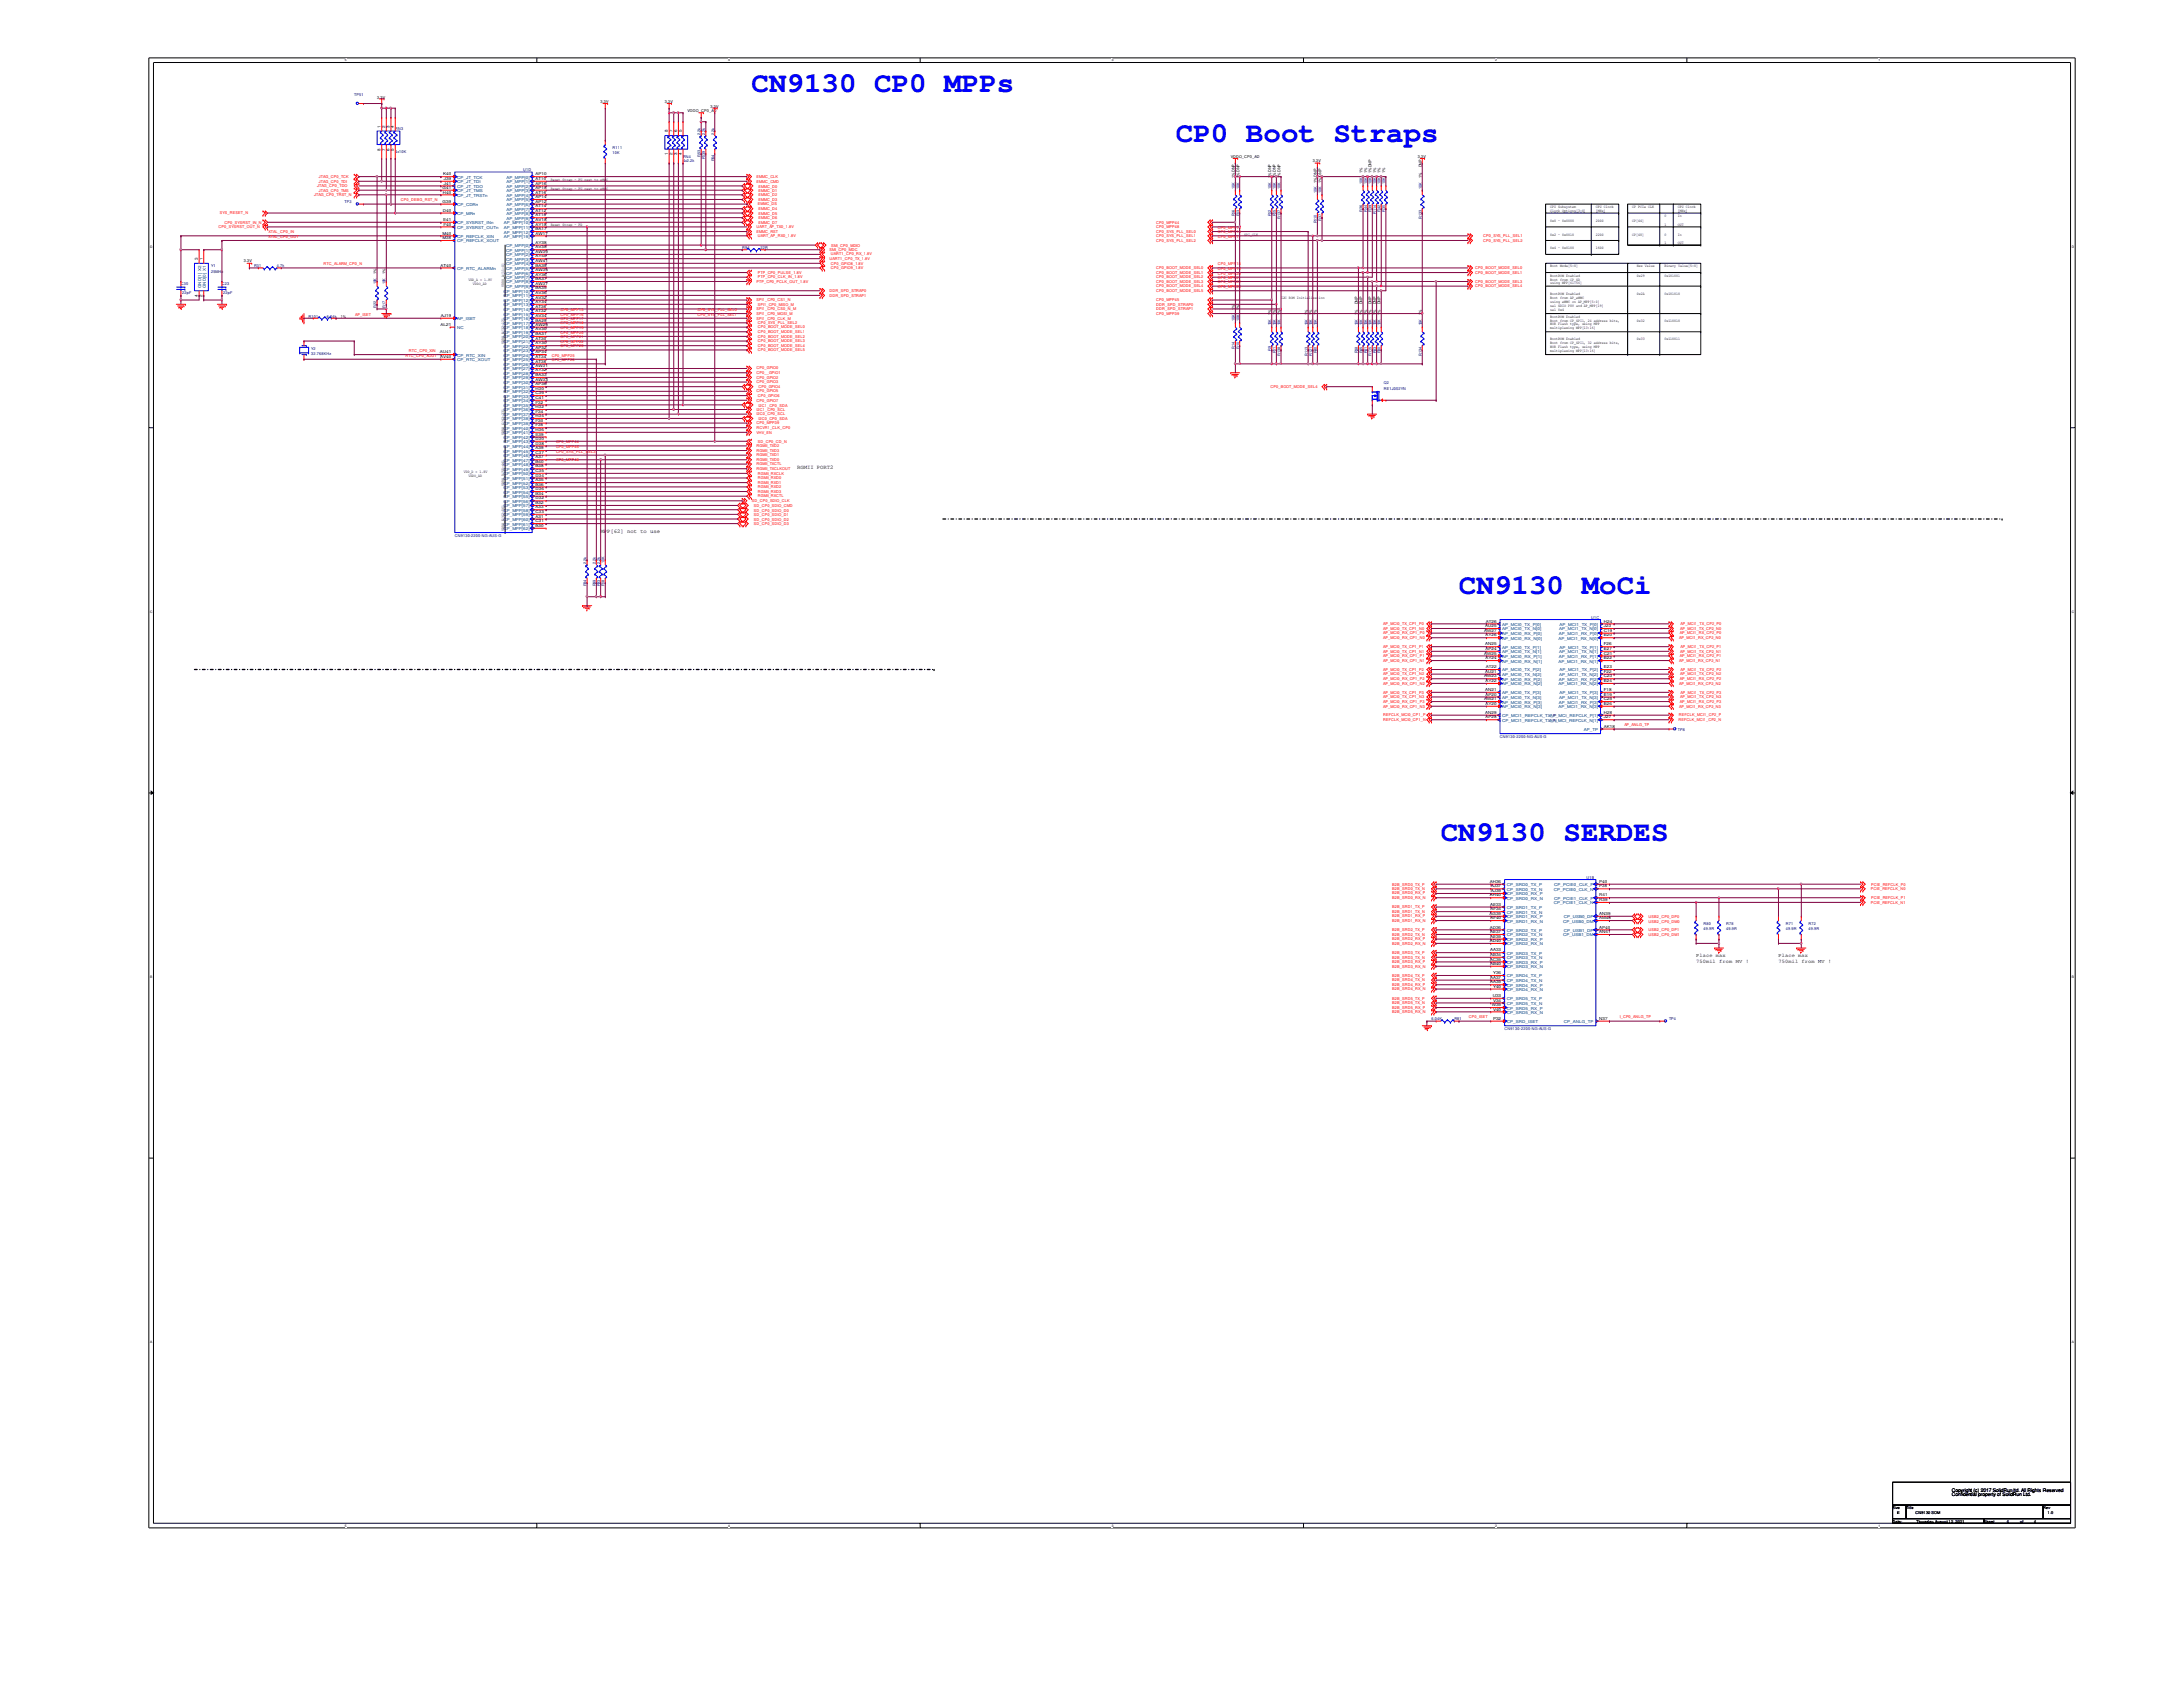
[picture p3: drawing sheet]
<svg xmlns="http://www.w3.org/2000/svg" width="279mm" height="216mm" viewBox="0 0 279 216" stroke-linecap="round" stroke-linejoin="round" font-family="sans-serif">
<defs><g id="words">
<g font-size="3.7" fill="#00f">
<text x="96.2" y="11.8">CN9130 CP0 MPPs</text>
<text x="150.5" y="18.2">CP0 Boot Straps</text>
<text x="186.7" y="76">CN9130 MoCi</text>
<text x="184.4" y="107.6">CN9130 SERDES</text>
</g>
<g font-size=".7">
<text x="102" y="60">RGMII PORT2</text>
<text x="76.9" y="68.2">MPP[62] not to use</text>
<text x="217.1" y="122.5">Place max</text>
<text x="217.1" y="123.2">750mil from MV !</text>
<text x="227.6" y="122.5">Place max</text>
<text x="227.6" y="123.2">750mil from MV !</text>
</g>
<g font-size=".6">
<text x="249.8" y="190.9">Copyright (c) 2017 SolidRun ltd. All Rights Reserved</text>
<text x="249.8" y="191.5">Confidential property of SolidRun Ltd.</text>
</g>
<g font-size=".5" fill="#000080">
<text x="45.3" y="12.3">TP51</text>
<text x="50.6" y="16.7">RN3</text>
<text x="89.7" y="17.2" transform="rotate(-90 89.7 17.2)">2.2k</text>
<text x="90.3" y="17.2" transform="rotate(-90 90.3 17.2)">2.2k</text>
<text x="91.4" y="17.2" transform="rotate(-90 91.4 17.2)">2.2k</text>
<text x="50.6" y="19.6">4x10K</text>
<text x="67" y="21.9">U1D</text>
<text x="78.4" y="19">R111</text>
<text x="78.4" y="19.7">10K</text>
<text x="87.4" y="20.2">RN4</text>
<text x="87.4" y="20.8">4x2.2k</text>
<text x="89.7" y="20.1" transform="rotate(-90 89.7 20.1)">R53</text>
<text x="90.3" y="20.4" transform="rotate(-90 90.3 20.4)">R139</text>
<text x="91.4" y="20.7" transform="rotate(-90 91.4 20.7)">R54</text>
<text x="174.4" y="23.5" transform="rotate(-90 174.4 23.5)">10K</text>
<text x="175" y="23.5" transform="rotate(-90 175 23.5)">10K</text>
<text x="175.6" y="23.5" transform="rotate(-90 175.6 23.5)">10K</text>
<text x="176.1" y="23.5" transform="rotate(-90 176.1 23.5)">10K</text>
<text x="176.7" y="23.5" transform="rotate(-90 176.7 23.5)">10K</text>
<text x="177.3" y="23.5" transform="rotate(-90 177.3 23.5)">10K</text>
<text x="44.1" y="26">TP3</text>
<text x="158" y="27.7" transform="rotate(-90 158 27.7)">R16</text>
<text x="158" y="24.1" transform="rotate(-90 158 24.1)">10K</text>
<text x="158.6" y="27.7" transform="rotate(-90 158.6 27.7)">R13</text>
<text x="158.6" y="24.1" transform="rotate(-90 158.6 24.1)">10K</text>
<text x="162.7" y="27.7" transform="rotate(-90 162.7 27.7)">R12</text>
<text x="162.7" y="24.1" transform="rotate(-90 162.7 24.1)">10K</text>
<text x="163.3" y="27.7" transform="rotate(-90 163.3 27.7)">R15</text>
<text x="163.3" y="24.1" transform="rotate(-90 163.3 24.1)">10K</text>
<text x="163.9" y="28" transform="rotate(-90 163.9 28)">R137</text>
<text x="163.9" y="24.1" transform="rotate(-90 163.9 24.1)">10K</text>
<text x="168.5" y="28.6" transform="rotate(-90 168.5 28.6)">R110</text>
<text x="168.5" y="24.7" transform="rotate(-90 168.5 24.7)">10K</text>
<text x="169.1" y="28.3" transform="rotate(-90 169.1 28.3)">R37</text>
<text x="169.1" y="24.7" transform="rotate(-90 169.1 24.7)">10K</text>
<text x="174.4" y="27.1" transform="rotate(-90 174.4 27.1)">R36</text>
<text x="175" y="27.1" transform="rotate(-90 175 27.1)">R44</text>
<text x="175.6" y="27.1" transform="rotate(-90 175.6 27.1)">R39</text>
<text x="176.1" y="27.4" transform="rotate(-90 176.1 27.4)">R114</text>
<text x="176.7" y="27.1" transform="rotate(-90 176.7 27.1)">R42</text>
<text x="177.3" y="27.1" transform="rotate(-90 177.3 27.1)">R35</text>
<text x="182" y="28" transform="rotate(-90 182 28)">R133</text>
<text x="182" y="24.1" transform="rotate(-90 182 24.1)">10K</text>
<text x="27" y="34.2">Y1</text>
<text x="27" y="34.9">25MHz</text>
<text x="32.5" y="34.2">R31</text>
<text x="35.4" y="34.2">4.7k</text>
<text x="95" y="31.9">R94</text>
<text x="97.3" y="31.9">22R</text>
<text x="23.2" y="36.5">C30</text>
<text x="23.3" y="37.6">22pF</text>
<text x="28.4" y="36.5">C23</text>
<text x="28.6" y="37.6">22pF</text>
<text x="39.5" y="40.6">R101</text>
<text x="41.8" y="40.6">6.04k</text>
<text x="48.2" y="39.4" transform="rotate(-90 48.2 39.4)">R22</text>
<text x="48.2" y="36.4" transform="rotate(-90 48.2 36.4)">10K</text>
<text x="49.4" y="39.4" transform="rotate(-90 49.4 39.4)">R17</text>
<text x="49.4" y="36.4" transform="rotate(-90 49.4 36.4)">10K</text>
<text x="158" y="41.1" transform="rotate(-90 158 41.1)">10K</text>
<text x="158.6" y="41.1" transform="rotate(-90 158.6 41.1)">10K</text>
<text x="162.7" y="41.7" transform="rotate(-90 162.7 41.7)">10K</text>
<text x="163.3" y="41.7" transform="rotate(-90 163.3 41.7)">10K</text>
<text x="163.9" y="41.7" transform="rotate(-90 163.9 41.7)">10K</text>
<text x="167.4" y="41.7" transform="rotate(-90 167.4 41.7)">10K</text>
<text x="167.9" y="41.7" transform="rotate(-90 167.9 41.7)">10K</text>
<text x="168.5" y="41.7" transform="rotate(-90 168.5 41.7)">10K</text>
<text x="173.8" y="41.7" transform="rotate(-90 173.8 41.7)">10K</text>
<text x="174.4" y="41.7" transform="rotate(-90 174.4 41.7)">10K</text>
<text x="175" y="41.7" transform="rotate(-90 175 41.7)">10K</text>
<text x="175.6" y="41.7" transform="rotate(-90 175.6 41.7)">10K</text>
<text x="176.1" y="41.7" transform="rotate(-90 176.1 41.7)">10K</text>
<text x="176.7" y="41.7" transform="rotate(-90 176.7 41.7)">10K</text>
<text x="182" y="41.7" transform="rotate(-90 182 41.7)">10K</text>
<text x="39.8" y="44.7">Y2</text>
<text x="39.8" y="45.4">32.768KHz</text>
<text x="158" y="44.6" transform="rotate(-90 158 44.6)">R14</text>
<text x="158.6" y="44.6" transform="rotate(-90 158.6 44.6)">R10</text>
<text x="162.7" y="44.9" transform="rotate(-90 162.7 44.9)">R9</text>
<text x="163.3" y="45.2" transform="rotate(-90 163.3 45.2)">R11</text>
<text x="163.9" y="45.5" transform="rotate(-90 163.9 45.5)">R138</text>
<text x="167.4" y="45.5" transform="rotate(-90 167.4 45.5)">R113</text>
<text x="167.9" y="45.5" transform="rotate(-90 167.9 45.5)">R121</text>
<text x="168.5" y="45.2" transform="rotate(-90 168.5 45.2)">R40</text>
<text x="173.8" y="45.2" transform="rotate(-90 173.8 45.2)">R38</text>
<text x="174.4" y="45.2" transform="rotate(-90 174.4 45.2)">R45</text>
<text x="175" y="45.2" transform="rotate(-90 175 45.2)">R41</text>
<text x="175.6" y="45.5" transform="rotate(-90 175.6 45.5)">R115</text>
<text x="176.1" y="45.2" transform="rotate(-90 176.1 45.2)">R43</text>
<text x="176.7" y="45.2" transform="rotate(-90 176.7 45.2)">R30</text>
<text x="182" y="45.5" transform="rotate(-90 182 45.5)">R134</text>
<text x="177.1" y="49.1">Q2</text>
<text x="177.1" y="49.9">RE1J002YN</text>
<text x="58.2" y="68.7">CN9130-2200-NG-AUS-G</text>
<text x="75.1" y="75" transform="rotate(-90 75.1 75)">R34</text>
<text x="75.1" y="72.1" transform="rotate(-90 75.1 72.1)">2.2k</text>
<text x="76.2" y="75" transform="rotate(-90 76.2 75)">R99</text>
<text x="76.2" y="72.1" transform="rotate(-90 76.2 72.1)">2.2k</text>
<text x="76.8" y="75" transform="rotate(-90 76.8 75)">R93</text>
<text x="76.8" y="72.1" transform="rotate(-90 76.8 72.1)">2.2k</text>
<text x="77.4" y="75" transform="rotate(-90 77.4 75)">R18</text>
<text x="77.4" y="72" transform="rotate(-90 77.4 72)">10K</text>
<text x="203.7" y="79.2">U1C</text>
<text x="192" y="94.4">CN9130-2200-NG-AUS-G</text>
<text x="214.8" y="93.5">TP8</text>
<text x="203.1" y="112.5">U1B</text>
<text x="218" y="118.3">R80</text>
<text x="218" y="119">49.9R</text>
<text x="220.9" y="118.3">R78</text>
<text x="220.9" y="119">49.9R</text>
<text x="228.6" y="118.3">R71</text>
<text x="228.6" y="119">49.9R</text>
<text x="231.5" y="118.3">R72</text>
<text x="231.5" y="119">49.9R</text>
<text x="183.2" y="130.6">6.04K</text>
<text x="186.1" y="130.6">R81</text>
<text x="192.6" y="131.8">CN9130-2200-NG-AUS-G</text>
<text x="213.6" y="130.6">TP4</text>
</g>
<g font-size=".5">
<text x="48.3" y="12.6">3.3V</text>
<text x="48.7" y="16.3" transform="rotate(-90 48.7 16.3)">1</text>
<text x="49.3" y="16.3" transform="rotate(-90 49.3 16.3)">2</text>
<text x="49.9" y="16.3" transform="rotate(-90 49.9 16.3)">3</text>
<text x="50.4" y="16.3" transform="rotate(-90 50.4 16.3)">4</text>
<text x="76.9" y="13.2">3.3V</text>
<text x="85.1" y="13.2">3.3V</text>
<text x="85.5" y="16.9" transform="rotate(-90 85.5 16.9)">8</text>
<text x="86.1" y="16.9" transform="rotate(-90 86.1 16.9)">7</text>
<text x="86.7" y="16.9" transform="rotate(-90 86.7 16.9)">6</text>
<text x="87.2" y="16.9" transform="rotate(-90 87.2 16.9)">5</text>
<text x="88" y="14.4">VDDO_CP0_AD</text>
<text x="90.9" y="13.8">3.3V</text>
<text x="48.7" y="19.3" transform="rotate(-90 48.7 19.3)">8</text>
<text x="49.3" y="19.3" transform="rotate(-90 49.3 19.3)">7</text>
<text x="49.9" y="19.3" transform="rotate(-90 49.9 19.3)">6</text>
<text x="50.4" y="19.3" transform="rotate(-90 50.4 19.3)">5</text>
<text x="56.7" y="22.4">K40</text>
<text x="56.8" y="23">J39</text>
<text x="56.8" y="23.6">J41</text>
<text x="68.5" y="22.4">AP10</text>
<text x="68.5" y="23">AT10</text>
<text x="68.5" y="23.6">AP16</text>
<text x="70.5" y="23.1">Reset Strap - PU next to eMMC</text>
<text x="85.5" y="19.9" transform="rotate(-90 85.5 19.9)">1</text>
<text x="86.1" y="19.9" transform="rotate(-90 86.1 19.9)">2</text>
<text x="86.7" y="19.9" transform="rotate(-90 86.7 19.9)">3</text>
<text x="87.2" y="19.9" transform="rotate(-90 87.2 19.9)">4</text>
<text x="157.5" y="20.2">VDDO_CP0_AD</text>
<text x="158" y="22.8" transform="rotate(-90 158 22.8)">1%DNP</text>
<text x="158.6" y="22.8" transform="rotate(-90 158.6 22.8)">1%DNP</text>
<text x="162.7" y="22.8" transform="rotate(-90 162.7 22.8)">1%DNP</text>
<text x="163.3" y="22.8" transform="rotate(-90 163.3 22.8)">1%DNP</text>
<text x="163.9" y="22.8" transform="rotate(-90 163.9 22.8)">1%DNP</text>
<text x="168" y="20.8">3.3V</text>
<text x="168.5" y="23.4" transform="rotate(-90 168.5 23.4)">1%DNP</text>
<text x="169.1" y="23.4" transform="rotate(-90 169.1 23.4)">1%DNP</text>
<text x="174.4" y="22.2" transform="rotate(-90 174.4 22.2)">1%</text>
<text x="175" y="22.2" transform="rotate(-90 175 22.2)">1%</text>
<text x="175.6" y="22.2" transform="rotate(-90 175.6 22.2)">1%DNP</text>
<text x="176.1" y="22.2" transform="rotate(-90 176.1 22.2)">1%</text>
<text x="176.7" y="22.2" transform="rotate(-90 176.7 22.2)">1%</text>
<text x="177.3" y="22.2" transform="rotate(-90 177.3 22.2)">1%</text>
<text x="181.5" y="20.2">3.3V</text>
<text x="182" y="22.8" transform="rotate(-90 182 22.8)">1%</text>
<text x="182" y="21.4" transform="rotate(-90 182 21.4)">DNP</text>
<text x="56.6" y="24.2">G41</text>
<text x="56.6" y="25.9">G39</text>
<text x="56.7" y="24.8">H40</text>
<text x="56.7" y="27.1">D40</text>
<text x="56.7" y="28.3">E41</text>
<text x="56.8" y="28.9">F40</text>
<text x="68.5" y="24.2">AP18</text>
<text x="68.5" y="24.8">AT16</text>
<text x="68.5" y="25.4">AP14</text>
<text x="68.5" y="25.9">AP12</text>
<text x="68.5" y="26.5">AT14</text>
<text x="68.5" y="27.1">AT12</text>
<text x="68.5" y="27.7">AT18</text>
<text x="68.5" y="28.3">AV18</text>
<text x="68.5" y="28.9">AY18</text>
<text x="68.5" y="29.5">BA17</text>
<text x="70.5" y="29">Reset Strap - PD</text>
<text x="70.5" y="24.3">Reset Strap - PU next to eMMC</text>
<text x="198.4" y="28.4">0x0 - 0x0000</text>
<text x="198.4" y="26.6">CPU Subsystem</text>
<text x="198.4" y="27.1">Clock Options[3:0]</text>
<text x="204.3" y="28.4">2000</text>
<text x="204.3" y="26.6">CPU Clock</text>
<text x="204.3" y="27.1">[MHz]</text>
<text x="208.9" y="28.4">CP[44]</text>
<text x="208.9" y="26.6">CP PCIe CLK</text>
<text x="213" y="29">1</text>
<text x="213" y="27.8">0</text>
<text x="214.8" y="29">OUT</text>
<text x="214.8" y="26.6">CPU Clock</text>
<text x="214.8" y="27.1">[MHz]</text>
<text x="214.8" y="27.8">In</text>
<text x="25.3" y="33.3" transform="rotate(-90 25.3 33.3)">3</text>
<text x="25.9" y="33.3" transform="rotate(-90 25.9 33.3)">1</text>
<text x="31.2" y="33.5">3.3V</text>
<text x="48.2" y="35.1" transform="rotate(-90 48.2 35.1)">1%</text>
<text x="49.4" y="35.1" transform="rotate(-90 49.4 35.1)">1%</text>
<text x="56.4" y="34.1">AT40</text>
<text x="56.6" y="30">M40</text>
<text x="56.6" y="30.6">M38</text>
<text x="59.9" y="36">VDD_A = 1.8V</text>
<text x="68.5" y="31.2">AY38</text>
<text x="68.5" y="31.8">AV38</text>
<text x="68.5" y="32.4">AW39</text>
<text x="68.5" y="32.9">AY40</text>
<text x="68.5" y="33.5">AW41</text>
<text x="68.5" y="34.1">BA39</text>
<text x="68.5" y="34.7">AW35</text>
<text x="68.5" y="35.3">AY36</text>
<text x="68.5" y="35.9">BA37</text>
<text x="68.5" y="30">AW17</text>
<text x="159.3" y="30.1">SPI_CLK</text>
<text x="198.4" y="30.1">0x2 - 0x0010</text>
<text x="198.4" y="31.9">0x4 - 0x0100</text>
<text x="198.4" y="34.2">Boot Mode[5:0]</text>
<text x="198.4" y="35.4">BootROM Enabled</text>
<text x="198.4" y="35.9">Boot from CP_SD</text>
<text x="204.3" y="30.1">2200</text>
<text x="204.3" y="31.9">1600</text>
<text x="208.9" y="30.1">CP[48]</text>
<text x="209.5" y="34.2">Hex Value</text>
<text x="209.5" y="35.4">0x29</text>
<text x="213" y="31.3">1</text>
<text x="213" y="30.1">0</text>
<text x="213" y="34.2">Binary Value[5:0]</text>
<text x="213" y="35.4">0x101001</text>
<text x="214.8" y="31.3">OUT</text>
<text x="214.8" y="30.1">In</text>
<text x="25.3" y="38" transform="rotate(-90 25.3 38)">4</text>
<text x="25.9" y="38" transform="rotate(-90 25.9 38)">2</text>
<text x="43.6" y="40.6">1%</text>
<text x="56.4" y="41.7">AL21</text>
<text x="56.4" y="40.6">AJ19</text>
<text x="60.5" y="36.5">VDDO_AD</text>
<text x="64.5" y="36.7" transform="rotate(-90 64.5 36.7)">VDDO_A[11:0]</text>
<text x="68.5" y="36.4">AW37</text>
<text x="68.5" y="37">BA35</text>
<text x="68.5" y="37.6">AV36</text>
<text x="68.5" y="38.2">AV32</text>
<text x="68.5" y="38.8">AY34</text>
<text x="68.5" y="39.4">AT36</text>
<text x="68.5" y="40">AT32</text>
<text x="68.5" y="40.6">AV34</text>
<text x="68.5" y="41.1">BA29</text>
<text x="68.5" y="41.7">AW29</text>
<text x="158" y="39.7" transform="rotate(-90 158 39.7)">1%</text>
<text x="158.6" y="39.7" transform="rotate(-90 158.6 39.7)">1%</text>
<text x="162.7" y="40.3" transform="rotate(-90 162.7 40.3)">1%</text>
<text x="163.3" y="40.3" transform="rotate(-90 163.3 40.3)">1%</text>
<text x="163.9" y="40.3" transform="rotate(-90 163.9 40.3)">1%</text>
<text x="164" y="38.3">I2C ROM Initialization</text>
<text x="167.4" y="40.3" transform="rotate(-90 167.4 40.3)">1%</text>
<text x="167.9" y="40.3" transform="rotate(-90 167.9 40.3)">1%</text>
<text x="168.5" y="40.3" transform="rotate(-90 168.5 40.3)">1%</text>
<text x="173.8" y="40.3" transform="rotate(-90 173.8 40.3)">1%</text>
<text x="173.8" y="38.9" transform="rotate(-90 173.8 38.9)">DNP</text>
<text x="174.4" y="40.3" transform="rotate(-90 174.4 40.3)">1%</text>
<text x="174.4" y="38.9" transform="rotate(-90 174.4 38.9)">DNP</text>
<text x="175" y="40.3" transform="rotate(-90 175 40.3)">1%</text>
<text x="175.6" y="40.3" transform="rotate(-90 175.6 40.3)">1%</text>
<text x="175.6" y="38.9" transform="rotate(-90 175.6 38.9)">DNP</text>
<text x="176.1" y="40.3" transform="rotate(-90 176.1 40.3)">1%</text>
<text x="176.1" y="38.9" transform="rotate(-90 176.1 38.9)">DNP</text>
<text x="176.7" y="40.3" transform="rotate(-90 176.7 40.3)">1%</text>
<text x="176.7" y="38.9" transform="rotate(-90 176.7 38.9)">DNP</text>
<text x="182" y="40.3" transform="rotate(-90 182 40.3)">1%</text>
<text x="198.4" y="40.6">BootROM Enabled</text>
<text x="198.4" y="41.1">Boot from CP_SPI1, 24 address bits,</text>
<text x="198.4" y="41.7">NOR Flash type, using MPP</text>
<text x="198.4" y="37.7">BootROM Enabled</text>
<text x="198.4" y="38.2">Boot from AP_eMMC</text>
<text x="198.4" y="38.7">using eMMC on AP_MPP[5:0]</text>
<text x="198.4" y="39.2">sel SDIO PHY and AP_MPP[19]</text>
<text x="198.4" y="39.8">sel 0x4</text>
<text x="198.4" y="36.4">using MPP[61:56]</text>
<text x="209.5" y="41.2">0x32</text>
<text x="209.5" y="37.7">0x2A</text>
<text x="213" y="41.2">0x110010</text>
<text x="213" y="37.7">0x101010</text>
<text x="56.3" y="45.2">AU41</text>
<text x="56.3" y="45.8">AV40</text>
<text x="64.5" y="44" transform="rotate(-90 64.5 44)">VDDO_B[32:12]</text>
<text x="68.5" y="42.3">AV30</text>
<text x="68.5" y="42.9">BA31</text>
<text x="68.5" y="43.5">AT30</text>
<text x="68.5" y="44.1">AY30</text>
<text x="68.5" y="44.6">AP32</text>
<text x="68.5" y="45.2">AP34</text>
<text x="68.5" y="45.8">AT34</text>
<text x="68.5" y="46.4">AT38</text>
<text x="68.5" y="47">AW31</text>
<text x="68.5" y="47.5">AY32</text>
<text x="198.4" y="42.2">multiplexing MPP[13:16]</text>
<text x="198.4" y="43.6">BootROM Enabled</text>
<text x="198.4" y="44.1">Boot from CP_SPI1, 32 address bits,</text>
<text x="198.4" y="44.6">NOR Flash type, using MPP</text>
<text x="198.4" y="45.1">multiplexing MPP[13:16]</text>
<text x="209.5" y="43.6">0x33</text>
<text x="213" y="43.6">0x110011</text>
<text x="68.5" y="48.1">BA33</text>
<text x="68.5" y="48.7">AW33</text>
<text x="68.5" y="49.3">AP36</text>
<text x="68.5" y="49.9">H30</text>
<text x="68.5" y="50.5">C39</text>
<text x="68.5" y="51.1">C41</text>
<text x="68.5" y="51.6">F32</text>
<text x="68.5" y="52.2">H32</text>
<text x="68.5" y="52.8">F34</text>
<text x="68.5" y="53.4">H34</text>
<text x="68.5" y="54">F30</text>
<text x="64.5" y="55.7" transform="rotate(-90 64.5 55.7)">VDDO_C[43:33]</text>
<text x="68.5" y="54.6">F36</text>
<text x="68.5" y="55.2">H36</text>
<text x="68.5" y="55.8">E39</text>
<text x="68.5" y="56.3">D30</text>
<text x="68.5" y="56.9">D38</text>
<text x="68.5" y="57.5">A39</text>
<text x="68.5" y="58.1">C37</text>
<text x="68.5" y="58.7">A37</text>
<text x="68.5" y="59.2">B40</text>
<text x="68.5" y="59.8">B38</text>
<text x="59.4" y="60.5">VDD_D = 1.8V</text>
<text x="59.9" y="61.1">VDDO_AD</text>
<text x="64.5" y="62.1" transform="rotate(-90 64.5 62.1)">VDDO_D[55:44]</text>
<text x="68.5" y="60.4">C35</text>
<text x="68.5" y="61">D34</text>
<text x="68.5" y="61.6">A35</text>
<text x="68.5" y="62.1">B36</text>
<text x="68.5" y="62.7">D36</text>
<text x="68.5" y="63.3">B34</text>
<text x="68.5" y="63.9">D32</text>
<text x="68.5" y="64.5">B32</text>
<text x="68.5" y="65.1">A33</text>
<text x="68.5" y="65.7">C33</text>
<text x="64.5" y="68" transform="rotate(-90 64.5 68)">VDDO_E[62:56]</text>
<text x="68.5" y="66.3">A31</text>
<text x="68.5" y="66.8">C31</text>
<text x="68.5" y="67.4">B30</text>
<text x="189.9" y="80.9">AW27</text>
<text x="189.9" y="83.8">AW25</text>
<text x="190.1" y="80.3">AU25</text>
<text x="190.1" y="82.6">AN25</text>
<text x="190.1" y="81.4">AY26</text>
<text x="190.1" y="83.2">AP24</text>
<text x="190.2" y="79.7">AT26</text>
<text x="205.3" y="83.8">C21</text>
<text x="205.3" y="80.3">J23</text>
<text x="205.3" y="79.7">H24</text>
<text x="205.3" y="81.4">B20</text>
<text x="205.3" y="80.9">C19</text>
<text x="205.3" y="83.2">E27</text>
<text x="205.3" y="82.6">F26</text>
<text x="189.9" y="86.7">AW23</text>
<text x="189.9" y="89.6">AW21</text>
<text x="190.1" y="86.1">AU21</text>
<text x="190.1" y="88.4">AN21</text>
<text x="190.1" y="84.4">AY24</text>
<text x="190.1" y="87.3">AY22</text>
<text x="190.1" y="89">AP20</text>
<text x="190.2" y="85.5">AT22</text>
<text x="205.3" y="84.4">B22</text>
<text x="205.3" y="85.5">E23</text>
<text x="205.3" y="86.1">F22</text>
<text x="205.3" y="86.7">C23</text>
<text x="205.3" y="87.3">B24</text>
<text x="205.3" y="88.4">F18</text>
<text x="205.3" y="89">E19</text>
<text x="205.3" y="89.6">C25</text>
<text x="190.1" y="91.4">AN29</text>
<text x="190.1" y="90.2">AY20</text>
<text x="190.1" y="91.9">AP28</text>
<text x="205.3" y="90.2">B26</text>
<text x="205.3" y="91.4">H28</text>
<text x="205.3" y="91.9">J27</text>
<text x="205.3" y="93.1">AK18</text>
<text x="190.7" y="113">AH36</text>
<text x="190.8" y="113.6">AJ37</text>
<text x="204.7" y="113">P40</text>
<text x="204.7" y="113.6">P38</text>
<text x="190.6" y="117.1">AG39</text>
<text x="190.7" y="114.7">AH40</text>
<text x="190.7" y="118.8">AD36</text>
<text x="190.7" y="115.9">AE33</text>
<text x="190.7" y="119.4">AE37</text>
<text x="190.8" y="116.5">AF34</text>
<text x="190.8" y="117.6">AF40</text>
<text x="190.8" y="114.2">AJ39</text>
<text x="204.7" y="114.7">R41</text>
<text x="204.7" y="115.3">R39</text>
<text x="204.7" y="117.1">AN39</text>
<text x="204.7" y="117.6">AM40</text>
<text x="204.7" y="118.8">AP40</text>
<text x="204.7" y="119.4">AN41</text>
<text x="190.7" y="120.6">AD40</text>
<text x="190.7" y="122.9">AC39</text>
<text x="190.7" y="120">AE39</text>
<text x="190.7" y="121.8">AA33</text>
<text x="190.7" y="122.3">AB34</text>
<text x="190.7" y="123.5">AB40</text>
<text x="190.7" y="125.3">AA37</text>
<text x="190.7" y="125.9">AA39</text>
<text x="191.1" y="124.7">Y36</text>
<text x="190.9" y="128.8">W39</text>
<text x="191.1" y="127.6">U33</text>
<text x="191.1" y="126.4">Y40</text>
<text x="191.1" y="128.2">V34</text>
<text x="191.1" y="129.3">V40</text>
<text x="191.1" y="130.5">P32</text>
<text x="204.7" y="130.5">N37</text>
<text x="242.2" y="194.9">Date:</text>
<text x="242.2" y="193.1">Size</text>
<text x="242.8" y="193.7">E</text>
<text x="244" y="193.1">Title</text>
<text x="245.2" y="193.7">CN9130 SOM</text>
<text x="245.3" y="194.9">Thursday, August 12, 2021</text>
<text x="253.9" y="194.9">Sheet</text>
<text x="256.8" y="194.9">4</text>
<text x="258.6" y="194.9">of</text>
<text x="260.4" y="194.9">4</text>
<text x="261.5" y="193.1">Rev</text>
<text x="262.1" y="193.7">1.0</text>
</g>
<g font-size=".5" fill="#f00">
<text x="40.6" y="23.9">JTAG_CP0_TDO</text>
<text x="40.8" y="22.8">JTAG_CP0_TCK</text>
<text x="40.8" y="23.4">JTAG_CP0_TDI</text>
<text x="96.8" y="22.8">EMMC_CLK</text>
<text x="96.8" y="23.4">EMMC_CMD</text>
<text x="28" y="29.2">CP0_SYSRST_OUT_N</text>
<text x="28.2" y="27.4">SYS_RESET_N</text>
<text x="28.7" y="28.6">CP0_SYSRST_IN_N</text>
<text x="34.4" y="29.8">XTAL_CP0_IN</text>
<text x="40.2" y="25.1">JTAG_CP0_TRST_N</text>
<text x="40.8" y="24.5">JTAG_CP0_TMS</text>
<text x="51.3" y="25.8">CP0_DEBG_RST_N</text>
<text x="96.8" y="29.2">UART_AP_TX0_1.8V</text>
<text x="96.8" y="29.8">EMMC_RST</text>
<text x="97" y="26.3">EMMC_DS</text>
<text x="97.1" y="24">EMMC_D0</text>
<text x="97.1" y="24.6">EMMC_D1</text>
<text x="97.1" y="25.1">EMMC_D2</text>
<text x="97.1" y="25.7">EMMC_D3</text>
<text x="97.1" y="26.9">EMMC_D4</text>
<text x="97.1" y="27.5">EMMC_D5</text>
<text x="97.1" y="28.1">EMMC_D6</text>
<text x="97.1" y="28.7">EMMC_D7</text>
<text x="148" y="28.6">CP0_MPP44</text>
<text x="148" y="29.2">CP0_MPP48</text>
<text x="148" y="29.8">CP0_SYS_PLL_SEL0</text>
<text x="155.9" y="29.3">CP0_MPP15</text>
<text x="155.9" y="29.8">CP0_MPP16</text>
<text x="34.4" y="30.4">XTAL_CP0_OUT</text>
<text x="41.4" y="34">RTC_ALARM_CP0_N</text>
<text x="97" y="30.4">UART_AP_RX0_1.8V</text>
<text x="97" y="35.1">PTP_CP0_PULSE_1.8V</text>
<text x="97" y="35.6">PTP_CP0_CLK_IN_1.8V</text>
<text x="106.2" y="32.1">SMI_CP0_MDC</text>
<text x="106.2" y="33.3">UART1_CP0_TX_1.8V</text>
<text x="106.3" y="32.7">UART1_CP0_RX_1.8V</text>
<text x="106.3" y="33.9">CP0_GPIO8_1.8V</text>
<text x="106.3" y="34.5">CP0_GPIO9_1.8V</text>
<text x="106.4" y="31.6">SMI_CP0_MDIO</text>
<text x="148" y="30.4">CP0_SYS_PLL_SEL1</text>
<text x="148" y="30.9">CP0_SYS_PLL_SEL2</text>
<text x="148" y="34.5">CP0_BOOT_MODE_SEL0</text>
<text x="148" y="35.1">CP0_BOOT_MODE_SEL1</text>
<text x="148" y="35.6">CP0_BOOT_MODE_SEL2</text>
<text x="155.9" y="30.4">CP0_MPP17</text>
<text x="155.9" y="34">CP0_MPP18</text>
<text x="155.9" y="34.5">CP0_MPP19</text>
<text x="155.9" y="35.1">CP0_MPP20</text>
<text x="155.9" y="35.7">CP0_MPP21</text>
<text x="188.8" y="34.5">CP0_BOOT_MODE_SEL0</text>
<text x="188.8" y="35.1">CP0_BOOT_MODE_SEL1</text>
<text x="189.8" y="30.4">CP0_SYS_PLL_SEL1</text>
<text x="189.8" y="30.9">CP0_SYS_PLL_SEL2</text>
<text x="45.5" y="40.4">AP_ISET</text>
<text x="71.8" y="39.8">CP0_MPP15</text>
<text x="71.8" y="40.4">CP0_MPP16</text>
<text x="71.8" y="41">CP0_MPP17</text>
<text x="71.8" y="41.5">CP0_MPP18</text>
<text x="89.3" y="39.8">CP0_SYS_PLL_SEL0</text>
<text x="89.3" y="40.4">CP0_SYS_PLL_SEL1</text>
<text x="96.8" y="38.5">SPI1_CP0_CS1_N</text>
<text x="96.8" y="39.7">SPI1_CP0_CS0_N_M</text>
<text x="96.8" y="40.3">SPI1_CP0_MOSI_M</text>
<text x="96.8" y="40.9">SPI1_CP0_CLK_M</text>
<text x="96.8" y="36.2">PTP_CP0_PCLK_OUT_1.8V</text>
<text x="97" y="39.1">SPI1_CP0_MISO_M</text>
<text x="97" y="41.4">CP0_SYS_PLL_SEL2</text>
<text x="106.2" y="37.4">DDR_SPD_STRAP0</text>
<text x="106.2" y="38">DDR_SPD_STRAP1</text>
<text x="148" y="36.2">CP0_BOOT_MODE_SEL3</text>
<text x="148" y="36.8">CP0_BOOT_MODE_SEL4</text>
<text x="148" y="37.4">CP0_BOOT_MODE_SEL5</text>
<text x="148" y="38.5">CP0_MPP45</text>
<text x="148" y="39.1">DDR_SPD_STRAP0</text>
<text x="148" y="40.3">CP0_MPP39</text>
<text x="148" y="39.7">DDR_SPD_STRAP1</text>
<text x="155.9" y="36.3">CP0_MPP22</text>
<text x="155.9" y="36.9">CP0_MPP23</text>
<text x="188.8" y="36.2">CP0_BOOT_MODE_SEL3</text>
<text x="188.8" y="36.8">CP0_BOOT_MODE_SEL4</text>
<text x="51.9" y="45.6">RTC_CP0_XOUT</text>
<text x="52.3" y="45">RTC_CP0_XIN</text>
<text x="70.6" y="45.6">CP0_MPP25</text>
<text x="70.6" y="46.2">CP0_MPP26</text>
<text x="71.8" y="42.1">CP0_MPP19</text>
<text x="71.8" y="42.7">CP0_MPP20</text>
<text x="71.8" y="43.3">CP0_MPP21</text>
<text x="71.8" y="43.9">CP0_MPP22</text>
<text x="71.8" y="44.4">CP0_MPP23</text>
<text x="96.8" y="47.9">CP0__GPIO1</text>
<text x="96.8" y="47.3">CP0_GPIO0</text>
<text x="97" y="42">CP0_BOOT_MODE_SEL0</text>
<text x="97" y="42.6">CP0_BOOT_MODE_SEL1</text>
<text x="97" y="43.2">CP0_BOOT_MODE_SEL2</text>
<text x="97" y="43.8">CP0_BOOT_MODE_SEL3</text>
<text x="97" y="44.4">CP0_BOOT_MODE_SEL4</text>
<text x="97" y="45">CP0_BOOT_MODE_SEL5</text>
<text x="96.8" y="52.6">I2C1_CP0_SCL</text>
<text x="96.8" y="53.1">I2C0_CP0_SCL</text>
<text x="96.8" y="48.5">CP0_GPIO2</text>
<text x="96.8" y="49.1">CP0_GPIO3</text>
<text x="96.8" y="50.2">CP0_GPIO5</text>
<text x="96.8" y="51.4">CP0_GPIO7</text>
<text x="97" y="50.8">CP0_GPIO6</text>
<text x="97.1" y="52">I2C1_CP0_SDA</text>
<text x="97.1" y="53.8">I2C0_CP0_SDA</text>
<text x="97.1" y="49.7">CP0_GPIO4</text>
<text x="162.6" y="49.7">CP0_BOOT_MODE_SEL4</text>
<text x="71.2" y="56.7">CP0_MPP44</text>
<text x="71.2" y="57.3">CP0_MPP45</text>
<text x="71.2" y="57.9">CP0_SYS_PLL_SEL3</text>
<text x="71.2" y="59.1">CP0_MPP48</text>
<text x="96.8" y="57.2">RGMII_TXD2</text>
<text x="96.8" y="57.8">RGMII_TXD3</text>
<text x="96.8" y="58.4">RGMII_TXD1</text>
<text x="96.8" y="59">RGMII_TXD0</text>
<text x="96.8" y="59.6">RGMII_TXCTL</text>
<text x="96.8" y="54.9">RCVR1_CLK_CP0</text>
<text x="96.8" y="55.5">VHV_EN</text>
<text x="96.8" y="54.3">CP0_MPP39</text>
<text x="97" y="56.6">SD_CP0_CD_N</text>
<text x="96.2" y="64.3">SD_CP0_SDIO_CLK</text>
<text x="96.5" y="64.9">SD_CP0_SDIO_CMD</text>
<text x="96.5" y="65.5">SD_CP0_SDIO_D0</text>
<text x="96.8" y="60.2">RGMII_TXCLKOUT</text>
<text x="97" y="60.7">RGMII_RXCLK</text>
<text x="97" y="61.3">RGMII_RXD0</text>
<text x="97" y="61.9">RGMII_RXD1</text>
<text x="97" y="62.5">RGMII_RXD2</text>
<text x="97" y="63.1">RGMII_RXD3</text>
<text x="97" y="63.7">RGMII_RXCTL</text>
<text x="96.5" y="66">SD_CP0_SDIO_D1</text>
<text x="96.5" y="66.6">SD_CP0_SDIO_D2</text>
<text x="96.5" y="67.2">SD_CP0_SDIO_D3</text>
<text x="177" y="80">AP_MCI0_TX_CP1_P0</text>
<text x="177" y="80.6">AP_MCI0_TX_CP1_N0</text>
<text x="177" y="81.2">AP_MCI0_RX_CP1_P0</text>
<text x="177" y="81.8">AP_MCI0_RX_CP1_N0</text>
<text x="177" y="82.9">AP_MCI0_TX_CP1_P1</text>
<text x="177" y="83.5">AP_MCI0_TX_CP1_N1</text>
<text x="214.9" y="81.8">AP_MCI1_RX_CP2_N0</text>
<text x="215" y="81.2">AP_MCI1_RX_CP2_P0</text>
<text x="215.1" y="80.6">AP_MCI1_TX_CP2_N0</text>
<text x="215.1" y="83.5">AP_MCI1_TX_CP2_N1</text>
<text x="215.1" y="80">AP_MCI1_TX_CP2_P0</text>
<text x="215.1" y="82.9">AP_MCI1_TX_CP2_P1</text>
<text x="177" y="84.1">AP_MCI0_RX_CP1_P1</text>
<text x="177" y="84.7">AP_MCI0_RX_CP1_N1</text>
<text x="177" y="85.9">AP_MCI0_TX_CP1_P2</text>
<text x="177" y="86.4">AP_MCI0_TX_CP1_N2</text>
<text x="177" y="87">AP_MCI0_RX_CP1_P2</text>
<text x="177" y="87.6">AP_MCI0_RX_CP1_N2</text>
<text x="177" y="88.8">AP_MCI0_TX_CP1_P3</text>
<text x="177" y="89.4">AP_MCI0_TX_CP1_N3</text>
<text x="177" y="90">AP_MCI0_RX_CP1_P3</text>
<text x="214.9" y="84.7">AP_MCI1_RX_CP2_N1</text>
<text x="214.9" y="87.6">AP_MCI1_RX_CP2_N2</text>
<text x="215" y="84.1">AP_MCI1_RX_CP2_P1</text>
<text x="215" y="87">AP_MCI1_RX_CP2_P2</text>
<text x="215" y="90">AP_MCI1_RX_CP2_P3</text>
<text x="215.1" y="86.4">AP_MCI1_TX_CP2_N2</text>
<text x="215.1" y="89.4">AP_MCI1_TX_CP2_N3</text>
<text x="215.1" y="85.9">AP_MCI1_TX_CP2_P2</text>
<text x="215.1" y="88.8">AP_MCI1_TX_CP2_P3</text>
<text x="177" y="91.7">REFCLK_MCI0_CP1_P</text>
<text x="177" y="92.3">REFCLK_MCI0_CP1_N</text>
<text x="177" y="90.6">AP_MCI0_RX_CP1_N3</text>
<text x="207.9" y="93">AP_ANLG_TP</text>
<text x="214.8" y="92.3">REFCLK_MCI1_CP2_N</text>
<text x="214.9" y="91.7">REFCLK_MCI1_CP2_P</text>
<text x="214.9" y="90.6">AP_MCI1_RX_CP2_N3</text>
<text x="178.2" y="113.3">B2B_SRD0_TX_P</text>
<text x="178.2" y="113.9">B2B_SRD0_TX_N</text>
<text x="239.4" y="113.9">PCIE_REFCLK_N0</text>
<text x="239.5" y="113.3">PCIE_REFCLK_P0</text>
<text x="178.2" y="114.5">B2B_SRD0_RX_P</text>
<text x="178.2" y="115.1">B2B_SRD0_RX_N</text>
<text x="178.2" y="116.2">B2B_SRD1_TX_P</text>
<text x="178.2" y="116.8">B2B_SRD1_TX_N</text>
<text x="178.2" y="117.4">B2B_SRD1_RX_P</text>
<text x="178.2" y="118">B2B_SRD1_RX_N</text>
<text x="178.2" y="119.2">B2B_SRD2_TX_P</text>
<text x="178.2" y="119.8">B2B_SRD2_TX_N</text>
<text x="211" y="117.5">USB2_CP0_DP0</text>
<text x="211" y="118.1">USB2_CP0_DM0</text>
<text x="211" y="119.2">USB2_CP0_DP1</text>
<text x="211" y="119.8">USB2_CP0_DM1</text>
<text x="239.4" y="115.7">PCIE_REFCLK_N1</text>
<text x="239.5" y="115.1">PCIE_REFCLK_P1</text>
<text x="178.2" y="120.3">B2B_SRD2_RX_P</text>
<text x="178.2" y="120.9">B2B_SRD2_RX_N</text>
<text x="178.2" y="122.1">B2B_SRD3_TX_P</text>
<text x="178.2" y="122.7">B2B_SRD3_TX_N</text>
<text x="178.2" y="123.2">B2B_SRD3_RX_P</text>
<text x="178.2" y="123.8">B2B_SRD3_RX_N</text>
<text x="178.2" y="125">B2B_SRD4_TX_P</text>
<text x="178.2" y="125.6">B2B_SRD4_TX_N</text>
<text x="178.2" y="126.2">B2B_SRD4_RX_P</text>
<text x="178.2" y="126.7">B2B_SRD4_RX_N</text>
<text x="178.2" y="127.9">B2B_SRD5_TX_P</text>
<text x="178.2" y="128.5">B2B_SRD5_TX_N</text>
<text x="178.2" y="129.1">B2B_SRD5_RX_P</text>
<text x="178.2" y="129.7">B2B_SRD5_RX_N</text>
<text x="188" y="130.3">CP0_ISET</text>
<text x="207.3" y="130.3">I_CP0_ANLG_TP</text>
</g>
<g font-size=".5" fill="#004080">
<text x="58.5" y="22.9">CP_JT_TCK</text>
<text x="58.5" y="23.5">CP_JT_TDI</text>
<text x="64.8" y="22.9">AP_MPP[0]</text>
<text x="64.8" y="23.5">AP_MPP[1]</text>
<text x="58.5" y="24">CP_JT_TDO</text>
<text x="58.5" y="24.6">CP_JT_TMS</text>
<text x="58.5" y="25.2">CP_JT_TRSTn</text>
<text x="58.5" y="26.4">CP_CDRn</text>
<text x="58.5" y="27.5">CP_MRn</text>
<text x="58.5" y="28.7">CP_SYSRST_INn</text>
<text x="58.5" y="29.3">CP_SYSRST_OUTn</text>
<text x="64.5" y="28.7">AP_MPP[10]</text>
<text x="64.5" y="29.3">AP_MPP[11]</text>
<text x="64.5" y="29.9">AP_MPP[12]</text>
<text x="64.8" y="24">AP_MPP[2]</text>
<text x="64.8" y="24.6">AP_MPP[3]</text>
<text x="64.8" y="25.2">AP_MPP[4]</text>
<text x="64.8" y="25.8">AP_MPP[5]</text>
<text x="64.8" y="26.4">AP_MPP[6]</text>
<text x="64.8" y="27">AP_MPP[7]</text>
<text x="64.8" y="27.5">AP_MPP[8]</text>
<text x="64.8" y="28.1">AP_MPP[9]</text>
<text x="58.5" y="34.5">CP_RTC_ALARMn</text>
<text x="58.5" y="30.4">CP_REFCLK_XIN</text>
<text x="58.5" y="31">CP_REFCLK_XOUT</text>
<text x="64.5" y="30.4">AP_MPP[19]</text>
<text x="64.8" y="31.6">CP_MPP[0]</text>
<text x="64.8" y="32.2">CP_MPP[1]</text>
<text x="64.8" y="32.8">CP_MPP[2]</text>
<text x="64.8" y="33.4">CP_MPP[3]</text>
<text x="64.8" y="34">CP_MPP[4]</text>
<text x="64.8" y="34.5">CP_MPP[5]</text>
<text x="64.8" y="35.1">CP_MPP[6]</text>
<text x="64.8" y="35.7">CP_MPP[7]</text>
<text x="25.7" y="36.9" transform="rotate(-90 25.7 36.9)">GND[1] X2</text>
<text x="26.3" y="36.9" transform="rotate(-90 26.3 36.9)">GND[0] X1</text>
<text x="58.5" y="41">AP_ISET</text>
<text x="64.4" y="37.5">CP_MPP[10]</text>
<text x="64.4" y="38.1">CP_MPP[11]</text>
<text x="64.4" y="38.6">CP_MPP[12]</text>
<text x="64.4" y="39.2">CP_MPP[13]</text>
<text x="64.4" y="39.8">CP_MPP[14]</text>
<text x="64.4" y="40.4">CP_MPP[15]</text>
<text x="64.4" y="41">CP_MPP[16]</text>
<text x="64.4" y="41.6">CP_MPP[17]</text>
<text x="64.8" y="36.3">CP_MPP[8]</text>
<text x="64.8" y="36.9">CP_MPP[9]</text>
<text x="58.5" y="42.1">NC</text>
<text x="58.5" y="45.6">CP_RTC_XIN</text>
<text x="58.5" y="46.2">CP_RTC_XOUT</text>
<text x="64.4" y="42.1">CP_MPP[18]</text>
<text x="64.4" y="42.7">CP_MPP[19]</text>
<text x="64.4" y="43.3">CP_MPP[20]</text>
<text x="64.4" y="43.9">CP_MPP[21]</text>
<text x="64.4" y="44.5">CP_MPP[22]</text>
<text x="64.4" y="45">CP_MPP[23]</text>
<text x="64.4" y="45.6">CP_MPP[24]</text>
<text x="64.4" y="46.2">CP_MPP[25]</text>
<text x="64.4" y="46.8">CP_MPP[26]</text>
<text x="64.4" y="47.4">CP_MPP[27]</text>
<text x="64.4" y="48">CP_MPP[28]</text>
<text x="64.4" y="48.6">CP_MPP[29]</text>
<text x="64.4" y="49.1">CP_MPP[30]</text>
<text x="64.4" y="49.7">CP_MPP[31]</text>
<text x="64.4" y="50.3">CP_MPP[32]</text>
<text x="64.4" y="50.9">CP_MPP[33]</text>
<text x="64.4" y="51.5">CP_MPP[34]</text>
<text x="64.4" y="52.1">CP_MPP[35]</text>
<text x="64.4" y="52.7">CP_MPP[36]</text>
<text x="64.4" y="53.3">CP_MPP[37]</text>
<text x="64.4" y="53.8">CP_MPP[38]</text>
<text x="64.4" y="54.4">CP_MPP[39]</text>
<text x="64.4" y="55">CP_MPP[40]</text>
<text x="64.4" y="55.6">CP_MPP[41]</text>
<text x="64.4" y="56.2">CP_MPP[42]</text>
<text x="64.4" y="56.7">CP_MPP[43]</text>
<text x="64.4" y="57.3">CP_MPP[44]</text>
<text x="64.4" y="57.9">CP_MPP[45]</text>
<text x="64.4" y="58.5">CP_MPP[46]</text>
<text x="64.4" y="59.1">CP_MPP[47]</text>
<text x="64.4" y="59.6">CP_MPP[48]</text>
<text x="64.4" y="60.2">CP_MPP[49]</text>
<text x="64.4" y="60.8">CP_MPP[50]</text>
<text x="64.4" y="61.4">CP_MPP[51]</text>
<text x="64.4" y="62">CP_MPP[52]</text>
<text x="64.4" y="62.6">CP_MPP[53]</text>
<text x="64.4" y="63.2">CP_MPP[54]</text>
<text x="64.4" y="63.8">CP_MPP[55]</text>
<text x="64.4" y="64.3">CP_MPP[56]</text>
<text x="64.4" y="64.9">CP_MPP[57]</text>
<text x="64.4" y="65.5">CP_MPP[58]</text>
<text x="64.4" y="66.1">CP_MPP[59]</text>
<text x="64.4" y="66.7">CP_MPP[60]</text>
<text x="64.4" y="67.3">CP_MPP[61]</text>
<text x="64.4" y="67.9">CP_MPP[62]</text>
<text x="192.3" y="80.1">AP_MCI0_TX_P[0]</text>
<text x="192.3" y="80.7">AP_MCI0_TX_N[0]</text>
<text x="192.3" y="81.3">AP_MCI0_RX_P[0]</text>
<text x="192.3" y="81.9">AP_MCI0_RX_N[0]</text>
<text x="192.3" y="83">AP_MCI0_TX_P[1]</text>
<text x="192.3" y="83.6">AP_MCI0_TX_N[1]</text>
<text x="199.5" y="81.9">AP_MCI1_RX_N[0]</text>
<text x="199.5" y="81.3">AP_MCI1_RX_P[0]</text>
<text x="199.6" y="80.7">AP_MCI1_TX_N[0]</text>
<text x="199.6" y="83.6">AP_MCI1_TX_N[1]</text>
<text x="199.6" y="80.1">AP_MCI1_TX_P[0]</text>
<text x="199.6" y="83">AP_MCI1_TX_P[1]</text>
<text x="192.3" y="84.2">AP_MCI0_RX_P[1]</text>
<text x="192.3" y="84.8">AP_MCI0_RX_N[1]</text>
<text x="192.3" y="85.9">AP_MCI0_TX_P[2]</text>
<text x="192.3" y="86.5">AP_MCI0_TX_N[2]</text>
<text x="192.3" y="87.1">AP_MCI0_RX_P[2]</text>
<text x="192.3" y="87.7">AP_MCI0_RX_N[2]</text>
<text x="192.3" y="88.9">AP_MCI0_TX_P[3]</text>
<text x="192.3" y="89.4">AP_MCI0_TX_N[3]</text>
<text x="199.5" y="84.8">AP_MCI1_RX_N[1]</text>
<text x="199.5" y="87.7">AP_MCI1_RX_N[2]</text>
<text x="199.5" y="84.2">AP_MCI1_RX_P[1]</text>
<text x="199.5" y="87.1">AP_MCI1_RX_P[2]</text>
<text x="199.6" y="86.5">AP_MCI1_TX_N[2]</text>
<text x="199.6" y="89.4">AP_MCI1_TX_N[3]</text>
<text x="199.6" y="85.9">AP_MCI1_TX_P[2]</text>
<text x="199.6" y="88.9">AP_MCI1_TX_P[3]</text>
<text x="192.3" y="90">AP_MCI0_RX_P[3]</text>
<text x="192.3" y="90.6">AP_MCI0_RX_N[3]</text>
<text x="192.3" y="91.8">CP_MCI1_REFCLK_TX_P</text>
<text x="192.3" y="92.4">CP_MCI1_REFCLK_TX_N</text>
<text x="198.3" y="92.4">AP_MCI_REFCLK_N[1]</text>
<text x="198.4" y="91.8">AP_MCI_REFCLK_P[1]</text>
<text x="199.5" y="90.6">AP_MCI1_RX_N[3]</text>
<text x="199.5" y="90">AP_MCI1_RX_P[3]</text>
<text x="202.7" y="93.6">AP_TP</text>
<text x="192.9" y="113.4">CP_SRD0_TX_P</text>
<text x="198.9" y="113.4">CP_PCIE0_CLK_P</text>
<text x="192.9" y="114">CP_SRD0_TX_N</text>
<text x="192.9" y="114.6">CP_SRD0_RX_P</text>
<text x="192.9" y="115.1">CP_SRD0_RX_N</text>
<text x="192.9" y="116.3">CP_SRD1_TX_P</text>
<text x="192.9" y="116.9">CP_SRD1_TX_N</text>
<text x="192.9" y="117.5">CP_SRD1_RX_P</text>
<text x="192.9" y="118.1">CP_SRD1_RX_N</text>
<text x="192.9" y="119.3">CP_SRD2_TX_P</text>
<text x="192.9" y="119.8">CP_SRD2_TX_N</text>
<text x="198.9" y="114">CP_PCIE0_CLK_N</text>
<text x="198.9" y="115.7">CP_PCIE1_CLK_N</text>
<text x="198.9" y="115.1">CP_PCIE1_CLK_P</text>
<text x="200.1" y="118.1">CP_USB0_DM</text>
<text x="200.1" y="119.8">CP_USB1_DM</text>
<text x="200.2" y="117.5">CP_USB0_DP</text>
<text x="200.2" y="119.3">CP_USB1_DP</text>
<text x="192.9" y="120.4">CP_SRD2_RX_P</text>
<text x="192.9" y="121">CP_SRD2_RX_N</text>
<text x="192.9" y="122.2">CP_SRD3_TX_P</text>
<text x="192.9" y="122.8">CP_SRD3_TX_N</text>
<text x="192.9" y="123.4">CP_SRD3_RX_P</text>
<text x="192.9" y="123.9">CP_SRD3_RX_N</text>
<text x="192.9" y="125.1">CP_SRD4_TX_P</text>
<text x="192.9" y="125.7">CP_SRD4_TX_N</text>
<text x="192.9" y="126.3">CP_SRD4_RX_P</text>
<text x="192.9" y="126.8">CP_SRD4_RX_N</text>
<text x="192.9" y="128">CP_SRD5_TX_P</text>
<text x="192.9" y="128.6">CP_SRD5_TX_N</text>
<text x="192.9" y="129.2">CP_SRD5_RX_P</text>
<text x="192.9" y="129.8">CP_SRD5_RX_N</text>
<text x="192.9" y="130.9">CP_SRD_ISET</text>
<text x="200.2" y="130.9">CP_ANLG_TP</text>
</g>
<g font-size=".4">
<text x="44.2" y="7.8">5</text>
<text x="93.2" y="7.8">4</text>
<text x="142.3" y="7.8">3</text>
<text x="191.3" y="7.8">2</text>
<text x="240.4" y="7.8">1</text>
<text x="19.2" y="31.7">D</text>
<text x="265.2" y="31.7">D</text>
<text x="19.2" y="78.4">C</text>
<text x="265.2" y="78.4">C</text>
<text x="19.2" y="125.2">B</text>
<text x="265.2" y="125.2">B</text>
<text x="19.2" y="171.9">A</text>
<text x="265.2" y="171.9">A</text>
<text x="44.2" y="195.4">5</text>
<text x="93.2" y="195.4">4</text>
<text x="142.3" y="195.4">3</text>
<text x="191.3" y="195.4">2</text>
<text x="240.4" y="195.4">1</text>
</g>
</g></defs>
<path d="M19.1 7.4h246.5v188.1h-246.5zM19.6 8h245.4v186.9h-245.4z" fill="none" stroke="#000" stroke-width=".13"/>
<g fill="#fff">
<path d="M44.2 7.5h.1v.4h-.1z"/>
<path d="M44.2 195h.1v.5h-.1z"/>
</g>
<path d="M68.7 7.4v.6M68.7 194.9v.6" fill="none" stroke="#000" stroke-width=".13"/>
<g fill="#fff">
<path d="M93.2 7.5h.2v.4h-.2z"/>
<path d="M93.2 195h.2v.5h-.2z"/>
</g>
<path d="M117.8 7.4v.6M117.8 194.9v.6" fill="none" stroke="#000" stroke-width=".13"/>
<g fill="#fff">
<path d="M142.3 7.5h.2v.4h-.2z"/>
<path d="M142.3 195h.2v.5h-.2z"/>
</g>
<path d="M166.8 7.4v.6M166.8 194.9v.6" fill="none" stroke="#000" stroke-width=".13"/>
<g fill="#fff">
<path d="M191.3 7.5h.2v.4h-.2z"/>
<path d="M191.3 195h.2v.5h-.2z"/>
</g>
<path d="M215.9 7.4v.6M215.9 194.9v.6" fill="none" stroke="#000" stroke-width=".13"/>
<g fill="#fff">
<path d="M240.4 7.5h.2v.4h-.2z"/>
<path d="M240.4 195h.2v.5h-.2z"/>
<path d="M19.2 31.4h.3v.4h-.3z"/>
<path d="M265.2 31.4h.2v.4h-.2z"/>
<path d="M19.2 78.1h.3v.4h-.3z"/>
<path d="M265.2 78.1h.2v.4h-.2z"/>
</g>
<path d="M19.1 54.7h.5M265 54.7h.6" fill="none" stroke="#000" stroke-width=".13"/>
<g fill="#fff">
<path d="M19.2 124.8h.2v.5h-.2z"/>
<path d="M265.2 124.8h.2v.5h-.2z"/>
</g>
<path d="M19.1 101.5h.5M19.3 101.3l.3 .2-.3 .1zM265 101.5l.3-.2v.3zM265 101.5h.6" fill="none" stroke="#000" stroke-width=".13"/>
<path d="M19.3 101.3l.3 .2-.3 .1zM265 101.5l.3-.2v.3z" fill="#000"/>
<g fill="#fff">
<path d="M19.2 171.6h.2v.4h-.2z"/>
<path d="M265.2 171.6h.2v.4h-.2z"/>
</g>
<g fill="none" stroke="#000" stroke-width=".13">
<path d="M64.6 37.8h.1M64.6 31.4v6.4M64.6 38.4v11.7M197.8 33.7h19.9v11.7h-19.9zM197.8 26.1h9.4v6.5h-9.4zM197.8 27.3h9.4M197.8 29h9.4M197.8 30.8h9.4M197.8 34.9h19.9M197.8 36.6h19.9M203.7 32.6h.1M203.7 26.1v6.5"/>
<path d="M207.2 27.3h.1M207.2 29h.1M207.2 30.8h.1M208.3 26.1h9.4v5.3h-9.4zM208.3 27.3h9.4M208.3 29h9.4M208.3 31.4h9.4M208.3 33.7v11.7M212.4 31.4h.1M212.4 26.1v5.3M212.4 33.7v11.7M214.2 31.4h.1"/>
<path d="M214.2 26.1v5.3M217.7 27.3h.1M217.7 29h.1M217.7 31.4h.1M217.7 34.9h.1M217.7 36.6h.1M64.6 50.1h.1M64.6 56.5h.1M64.6 50.6v5.9M64.6 57.1v6.4M197.8 40.1h19.9M197.8 42.5h19.9"/>
<path d="M208.3 45.4h.1M212.4 45.4h.1M217.7 40.1h.1M217.7 42.5h.1M64.6 63.5h.1M64.6 68.2h.1M64.6 64.1v4.1M19.1 148.2h.5M265 148.2h.6M242.2 192.6h1.8v1.8h-1.8zM242.2 194.4h11.7v.5h-11.7zM242.2 189.7h22.8v2.9h-22.8z"/>
<path d="M244 192.6h17.5v1.8h-17.5zM253.9 194.4h11.1v.5h-11.1zM261.5 192.6h3.5v1.8h-3.5z"/>
</g>
<path d="M120.7 66.4h135.5M256.2 66.4h.1M24.9 85.7h94.6M119.5 85.7h.1" fill="none" stroke="#000" stroke-width=".17" stroke-dasharray=".3 .3 0 .3"/>
<g fill="none" stroke="#f00" stroke-width=".13">
<path d="M45.9 13.2h.6M46.5 13.2h.1M48.6 12.7h.5M48.9 13.2h.1M48.9 12.7v.5M49.1 12.7h.1M77.2 13.2h.6M77.5 13.8h.1M77.5 17.9h.1M77.5 13.2v.6M77.5 17.9v.6M77.8 13.2h.1"/>
<path d="M85.4 13.2h.5M85.6 13.8h.1M85.6 13.2v.6M85.9 13.2h.1M89.5 14.4h.5M89.7 15h.1M89.7 14.4v.6M90 14.4h.1M90.3 19.7h.1M90.3 16.8h.1M90.3 16.8v.6M90.3 19.1v.6"/>
<path d="M91.2 13.8h.6M91.5 14.4h.1M91.5 16.8h.1M91.5 19.7h.1M91.5 13.8v.6M91.5 16.8v.6M91.5 19.1v.6M91.8 13.8h.1M22.6 38.9h1.1M22.7 39.2h.8M22.9 39.3h.1M22.9 39.3h.5"/>
<path d="M23.1 39.5h.1M23.2 36h.1M23.2 37.8h.1M23.2 36v.6M23.2 37.2v.6M23.2 39.5h.1M23.5 39.2h.1M23.7 38.9h.1M25.5 32h.1M25.5 37.8h.1M25.5 32v1.7M25.5 37.2v.6"/>
<path d="M26.1 37.8h.1M26.1 32h.1M26.1 32v1.7M26.1 37.2v.6M27.8 38.9h1.2M28 39.2h.8M28.2 39.3h.1M28.2 39.3h.5M28.4 39.5h.1M28.8 39.2h.1M29 38.9h.1M31.6 33.7h.6"/>
<path d="M31.9 34.3h.1M31.9 33.7v.6M32.2 33.7h.1M33.7 27.6h.1M33.7 27h.1M33.7 28.7h.1M33.7 28.2h.1M33.7 27l.3 .3-.3 .3M33.7 28.2l.3 .2-.3 .3M34 27h.1M34 27.6h.1M34 28.7h.1"/>
<path d="M34 29.3h.1M34 28.2h.1M34 27l.2 .3-.2 .3M34 28.2l.2 .2-.5 .6 .3 .3M34.2 28.7h.1M34.2 29.3h.1M34.2 28.7l-.2 .3 .2 .3M45.3 22.9h.1M45.3 22.3h.1M45.3 23.5h.1M45.3 24.6h.1M45.3 24.1h.1"/>
<path d="M45.3 25.2h.1M45.3 22.3l.3 .3-.3 .3M45.3 22.9l.3 .3-.3 .3M45.3 24.1l.3 .2-.3 .3M45.3 24.6l.3 .3-.3 .3M45.6 22.3h.1M45.6 22.9h.1M45.6 23.5h.1M45.6 24.1h.1M45.6 24.6h.1M45.6 25.2h.1M45.6 22.3l.3 .3-.3 .3"/>
<path d="M45.6 22.9l.3 .3-.6 .6 .3 .3M45.6 24.1l.3 .2-.3 .3M45.6 24.6l.3 .3-.3 .3M45.9 23.5h.1M45.9 24.1h.1M45.9 23.5l-.3 .3 .3 .3M45.9 26.1h.6M46.5 26.1h.1M77.5 20.9h.1M77.5 20.3v.6M95.3 23.5h.1M95.3 24.1h.1"/>
<path d="M95.3 24.6h.1M95.3 25.2h.1M95.3 25.8h.1M95.3 26.4h.1M95.3 27h.1M95.3 27.6h.1M95.3 28.2h.1M95.3 28.7h.1M95.3 23.5l-.3 .3 .3 .3M95.3 24.1l-.3 .2 .3 .3M95.3 24.6l-.3 .3 .3 .3M95.3 25.2l-.3 .3 .3 .3"/>
<path d="M95.3 26.4l-.3 .3 .3 .3M95.3 27l-.3 .3 .3 .3M95.3 27.6l-.3 .3 .3 .3M95.3 28.2l-.3 .2 .3 .3M95.6 22.3h.1M95.6 22.9h.1M95.6 23.5h.1M95.6 24.1h.1M95.6 24.6h.1M95.6 25.2h.1M95.6 25.8h.1M95.6 27h.1"/>
<path d="M95.6 26.4h.1M95.6 27.6h.1M95.6 28.2h.1M95.6 28.7h.1M95.6 29.3h.1M95.6 29.9h.1M95.6 38.1h.1M95.6 38.7h.1M95.6 39.2h.1M95.6 39.8h.1M95.6 35.8h.1M95.6 36.3h.1"/>
<path d="M95.6 22.3l.3 .3-.3 .3M95.6 22.9l.3 .3-.6 .6 .3 .3M95.6 24.1l-.3 .2 .3 .3M95.6 24.6l-.3 .3 .3 .3M95.6 25.2l-.3 .3 .3 .3M95.6 26.4l-.3 .3 .3 .3M95.6 27l-.3 .3 .3 .3M95.6 27.6l-.3 .3 .3 .3M95.6 28.2l-.3 .2 .6 .6-.3 .3M95.6 29.3l.3 .3-.3 .3M95.6 38.1l.3 .3-.3 .3M95.6 39.2l.3 .3-.3 .3"/>
<path d="M95.6 39.8l.3 .3-.3 .3M95.6 35.8l.3 .2-.3 .3M95.8 24.1h.1M95.8 23.5h.1M95.8 24.6h.1M95.8 25.2h.1M95.8 25.8h.1M95.8 27h.1M95.8 26.4h.1M95.8 27.6h.1M95.8 28.2h.1M95.8 28.7h.1"/>
<path d="M95.8 23.5l.3 .3-.3 .3M95.8 24.1l.3 .2-.3 .3M95.8 24.6l.3 .3-.3 .3M95.8 25.2l.3 .3-.3 .3M95.8 26.4l.3 .3-.3 .3M95.8 27l.3 .3-.3 .3M95.8 27.6l.3 .3-.3 .3M95.8 28.2l.3 .2-.3 .3M95.9 22.3h.1M95.9 22.9h.1M95.9 23.5h.1M95.9 25.8h.1"/>
<path d="M95.9 26.4h.1M95.9 28.7h.1M95.9 29.3h.1M95.9 29.9h.1M95.9 30.5h.1M95.9 38.1h.1M95.9 38.7h.1M95.9 39.2h.1M95.9 39.8h.1M95.9 34.6h.1M95.9 35.2h.1M95.9 35.8h.1"/>
<path d="M95.9 36.3h.1M95.9 22.3l.3 .3-.3 .3M95.9 22.9l.3 .3-.3 .3M95.9 25.8l-.3 .3 .3 .3M95.9 28.7l.3 .3-.3 .3M95.9 29.3l.3 .3-.3 .3M95.9 29.9l-.3 .3 .3 .3M95.9 38.1l.3 .3-.3 .3M95.9 38.7l-.3 .2 .6 .6-.3 .3M95.9 39.8l.3 .3-.3 .3M95.9 34.6l-.3 .3 .3 .3M95.9 35.2l-.3 .3 .3 .3"/>
<path d="M95.9 35.8l.3 .2-.3 .3M96.1 23.5h.1M96.1 24.1h.1M96.1 24.6h.1M96.1 25.2h.1M96.1 25.8h.1M96.1 26.4h.1M96.1 27h.1M96.1 27.6h.1M96.1 28.2h.1M96.1 28.7h.1M96.1 23.5l.3 .3-.3 .3"/>
<path d="M96.1 24.1l.3 .2-.3 .3M96.1 24.6l.3 .3-.3 .3M96.1 25.2l.3 .3-.3 .3M96.1 26.4l.3 .3-.3 .3M96.1 27l.3 .3-.3 .3M96.1 27.6l.3 .3-.3 .3M96.1 28.2l.3 .2-.3 .3M96.2 26.4h.1M96.2 25.8h.1M96.2 30.5h.1M96.2 29.9h.1M96.2 39.2h.1"/>
<path d="M96.2 38.7h.1M96.2 35.2h.1M96.2 34.6h.1M96.2 35.8h.1M96.2 25.8l-.3 .3 .3 .3M96.2 29.9l-.3 .3 .3 .3M96.2 38.7l-.3 .2 .3 .3M96.2 34.6l-.3 .3 .3 .3M96.2 35.2l-.3 .3 .3 .3M104.6 31.1h.1M104.6 31.7h.1M104.6 31.1l-.2 .3 .2 .3"/>
<path d="M104.9 31.7h.1M104.9 32.3h.1M104.9 31.1h.1M104.9 32.9h.1M104.9 33.4h.1M104.9 36.9h.1M104.9 37.5h.1M104.9 38.1h.1M104.9 37.5l.3 .3-.3 .3M104.9 31.1l-.3 .3 .6 .6-.3 .3M104.9 32.9l.3 .2-.3 .3M104.9 36.9l.3 .3-.3 .3"/>
<path d="M105.1 31.7h.1M105.1 31.1h.1M105.1 31.1l.3 .3-.3 .3M105.2 31.7h.1M105.2 32.3h.1M105.2 32.9h.1M105.2 33.4h.1M105.2 34h.1M105.2 36.9h.1M105.2 37.5h.1M105.2 38.1h.1M105.2 34.6h.1"/>
<path d="M105.2 31.7l.3 .3-.6 .6 .3 .3M105.2 32.9l.3 .2-.6 .6 .3 .3M105.2 34l-.3 .3 .3 .3M105.2 37.5l.3 .3-.3 .3M105.2 36.9l.3 .3-.3 .3M105.4 31.1h.1M105.4 31.7h.1M105.4 31.1l.3 .3-.3 .3M105.5 32.9h.1M105.5 32.3h.1M105.5 34h.1M105.5 33.4h.1"/>
<path d="M105.5 34.6h.1M105.5 34l-.3 .3 .3 .3M105.5 33.4l-.3 .3 .3 .3M105.5 32.3l-.3 .3 .3 .3M154.9 28.2h.1M154.9 28.7h.1M154.9 29.3h.1M154.9 29.9h.1M154.9 30.5h.1M154.9 31.1h.1M154.9 34h.1M154.9 34.6h.1"/>
<path d="M154.9 35.2h.1M154.9 35.8h.1M154.9 36.3h.1M154.9 36.9h.1M154.9 37.5h.1M154.9 38.1h.1M154.9 38.7h.1M154.9 39.2h.1M154.9 39.8h.1M154.9 29.9l-.3 .3 .3 .3M154.9 28.2l-.3 .2 .3 .3M154.9 28.7l-.3 .3 .3 .3"/>
<path d="M154.9 29.3l-.3 .3 .3 .3M154.9 30.5l-.3 .3 .3 .3M154.9 34l-.3 .3 .3 .3M154.9 34.6l-.3 .3 .3 .3M154.9 35.2l-.3 .3 .3 .3M154.9 35.8l-.3 .2 .3 .3M154.9 36.3l-.3 .3 .3 .3M154.9 36.9l-.3 .3 .3 .3M154.9 38.1l-.3 .3 .3 .3M154.9 38.7l-.3 .2 .3 .3M154.9 39.8l-.3 .3 .3 .3M154.9 39.2l-.3 .3 .3 .3"/>
<path d="M155.2 28.2h.1M155.2 28.7h.1M155.2 29.3h.1M155.2 29.9h.1M155.2 30.5h.1M155.2 31.1h.1M155.2 34h.1M155.2 34.6h.1M155.2 35.2h.1M155.2 35.8h.1M155.2 36.3h.1M155.2 36.9h.1"/>
<path d="M155.2 37.5h.1M155.2 38.1h.1M155.2 38.7h.1M155.2 39.2h.1M155.2 39.8h.1M155.2 28.2l-.3 .2 .3 .3M155.2 28.7l-.3 .3 .3 .3M155.2 29.3l-.3 .3 .3 .3M155.2 29.9l-.3 .3 .3 .3M155.2 30.5l-.3 .3 .3 .3M155.2 34l-.3 .3 .3 .3M155.2 34.6l-.3 .3 .3 .3"/>
<path d="M155.2 35.2l-.3 .3 .3 .3M155.2 35.8l-.3 .2 .3 .3M155.2 36.3l-.3 .3 .3 .3M155.2 36.9l-.3 .3 .3 .3M155.2 38.1l-.3 .3 .3 .3M155.2 38.7l-.3 .2 .3 .3M155.2 39.8l-.3 .3 .3 .3M155.2 39.2l-.3 .3 .3 .3M157.8 20.3h.6M158.1 20.9h.1M158.1 24.3h.1M158.1 27.3h.1"/>
<path d="M158.1 20.3v.6M158.1 24.3v.6M158.1 26.7v.6M158.4 20.3h.1M158.7 24.3h.1M158.7 27.3h.1M158.7 24.3v.6M158.7 26.7v.6M162.8 24.3h.1M162.8 27.3h.1M162.8 24.3v.6M162.8 26.7v.6"/>
<path d="M163.4 24.3h.1M163.4 27.3h.1M163.4 24.3v.6M163.4 26.7v.6M168.3 20.9h.6M168.6 21.4h.1M168.6 20.9v.5M168.9 20.9h.1M181.8 20.3h.5M182 20.9h.1M182 20.3v.6M182.3 20.3h.1"/>
<path d="M187.9 29.9h.1M187.9 30.5h.1M187.9 34h.1M187.9 34.6h.1M187.9 35.2h.1M187.9 35.8h.1M187.9 36.3h.1M187.9 36.9h.1M187.9 31.1h.1M187.9 29.9l.3 .3-.3 .3M187.9 34l.3 .3-.3 .3M187.9 34.6l.3 .3-.3 .3"/>
<path d="M187.9 35.8l.3 .2-.3 .3M187.9 36.3l.3 .3-.3 .3M187.9 30.5l.3 .3-.3 .3M188.2 29.9h.1M188.2 30.5h.1M188.2 34h.1M188.2 34.6h.1M188.2 35.2h.1M188.2 35.8h.1M188.2 36.3h.1M188.2 36.9h.1M188.2 31.1h.1"/>
<path d="M188.2 29.9l.3 .3-.3 .3M188.2 34l.3 .3-.3 .3M188.2 34.6l.3 .3-.3 .3M188.2 35.8l.3 .2-.3 .3M188.2 36.3l.3 .3-.3 .3M188.2 30.5l.3 .3-.3 .3M38.4 40.8h.1M38.4 40.6v.2M38.6 40.5h.1M38.6 40.5v.4M38.7 41.1h.1M38.7 40.3v.8"/>
<path d="M38.9 41.3h.1M38.9 40.1v1.2M48.9 40.1h1.1M49 40.3h.8M49.2 40.5h.1M49.2 40.5h.5M49.4 40.6h.1M49.5 40.6h.1M49.8 40.3h.1M50 40.1h.1M95.3 51.5h.1M95.3 52.1h.1"/>
<path d="M95.3 53.3h.1M95.3 53.8h.1M95.3 49.2h.1M95.3 49.8h.1M95.3 51.5l-.3 .3 .3 .3M95.3 53.3l-.3 .3 .3 .2M95.3 49.2l-.3 .3 .3 .3M95.6 40.4h.1M95.6 41h.1M95.6 56.8h.1M95.6 57.4h.1M95.6 58h.1"/>
<path d="M95.6 58.5h.1M95.6 59.1h.1M95.6 59.7h.1M95.6 52.1h.1M95.6 51.5h.1M95.6 52.7h.1M95.6 53.3h.1M95.6 53.8h.1M95.6 54.4h.1M95.6 55h.1M95.6 55.6h.1M95.6 47.5h.1"/>
<path d="M95.6 48h.1M95.6 48.6h.1M95.6 49.2h.1M95.6 49.8h.1M95.6 50.4h.1M95.6 50.9h.1M95.6 46.9h.1M95.6 40.4l.3 .3-.3 .3M95.6 56.8l.3 .3-.3 .3M95.6 57.4l.3 .3-.3 .3M95.6 58l.3 .3-.3 .2M95.6 58.5l.3 .3-.3 .3"/>
<path d="M95.6 59.1l.3 .3-.3 .3M95.6 59.7l.3 .3-.3 .3M95.6 50.9l.3 .3-.6 .6 .6 .6-.3 .3M95.6 52.7l.3 .3-.3 .3M95.6 53.3l-.3 .3 .6 .5-.3 .3M95.6 54.4l.3 .3-.3 .3M95.6 55l.3 .3-.3 .3M95.6 47.5l.3 .2-.3 .3M95.6 48l.3 .3-.3 .3M95.6 48.6l.3 .3-.6 .6 .6 .6-.3 .3M95.6 46.9l.3 .3-.3 .3M95.8 52.1h.1"/>
<path d="M95.8 51.5h.1M95.8 53.8h.1M95.8 53.3h.1M95.8 49.8h.1M95.8 49.2h.1M95.8 51.5l.3 .3-.3 .3M95.8 53.3l.3 .3-.3 .2M95.8 49.2l.3 .3-.3 .3M95.9 40.4h.1M95.9 41h.1M95.9 56.8h.1M95.9 57.4h.1"/>
<path d="M95.9 58h.1M95.9 58.5h.1M95.9 59.1h.1M95.9 59.7h.1M95.9 52.1h.1M95.9 52.7h.1M95.9 53.3h.1M95.9 56.2h.1M95.9 41.6h.1M95.9 42.2h.1M95.9 42.8h.1M95.9 43.3h.1"/>
<path d="M95.9 43.9h.1M95.9 44.5h.1M95.9 45.1h.1M95.9 54.4h.1M95.9 55h.1M95.9 55.6h.1M95.9 53.8h.1M95.9 47.5h.1M95.9 48h.1M95.9 48.6h.1M95.9 49.2h.1M95.9 49.8h.1"/>
<path d="M95.9 50.4h.1M95.9 50.9h.1M95.9 51.5h.1M95.9 46.9h.1M95.9 40.4l.3 .3-.6 .6 .3 .3M95.9 56.2l-.3 .3 .6 .6-.3 .3M95.9 57.4l.3 .3-.3 .3M95.9 58l.3 .3-.3 .2M95.9 58.5l.3 .3-.3 .3M95.9 59.1l.3 .3-.3 .3M95.9 59.7l.3 .3-.6 .6 .3 .3M95.9 52.7l.3 .3-.3 .3"/>
<path d="M95.9 52.1l.3 .3-.3 .3M95.9 54.4l.3 .3-.3 .3M95.9 41.6l-.3 .3 .3 .3M95.9 42.2l-.3 .3 .3 .3M95.9 42.8l-.3 .3 .3 .2M95.9 43.3l-.3 .3 .3 .3M95.9 43.9l-.3 .3 .3 .3M95.9 44.5l-.3 .3 .3 .3M95.9 55l.3 .3-.3 .3M95.9 53.8l.3 .3-.3 .3M95.9 47.5l.3 .2-.3 .3M95.9 48l.3 .3-.3 .3"/>
<path d="M95.9 48.6l.3 .3-.3 .3M95.9 49.8l.3 .3-.3 .3M95.9 50.4l-.3 .2 .6 .6-.3 .3M95.9 46.9l.3 .3-.3 .3M96.1 51.5h.1M96.1 52.1h.1M96.1 53.3h.1M96.1 53.8h.1M96.1 49.2h.1M96.1 49.8h.1M96.1 51.5l.3 .3-.3 .3M96.1 53.3l.3 .3-.3 .2"/>
<path d="M96.1 49.2l.3 .3-.3 .3M96.2 56.8h.1M96.2 56.2h.1M96.2 41.6h.1M96.2 41h.1M96.2 42.2h.1M96.2 42.8h.1M96.2 43.3h.1M96.2 43.9h.1M96.2 44.5h.1M96.2 45.1h.1M96.2 50.9h.1"/>
<path d="M96.2 50.4h.1M96.2 56.2l-.3 .3 .3 .3M96.2 41l-.3 .3 .3 .3M96.2 41.6l-.3 .3 .3 .3M96.2 42.2l-.3 .3 .3 .3M96.2 42.8l-.3 .3 .3 .2M96.2 43.3l-.3 .3 .3 .3M96.2 43.9l-.3 .3 .3 .3M96.2 44.5l-.3 .3 .3 .3M96.2 50.4l-.3 .2 .3 .3M154.9 40.4h.1M155.2 40.4h.1"/>
<path d="M157.5 47.7h.1M157.5 47.7h1.2M157.7 47.9h.1M157.7 47.9h.8M157.9 48.1h.4M158 48.3h.1M158 48.3h.2M158.1 41.3h.1M158.1 44.2h.1M158.1 41.3v.6M158.1 43.6v.6M158.3 48.1h.1"/>
<path d="M158.7 41.3h.1M158.7 44.2h.1M158.7 41.3v.6M158.7 43.6v.6M167.4 41.9h.1M167.4 44.8h.1M167.4 41.9v.6M167.4 44.2v.6M169.5 49.2h.1M169.5 49.8h.1M169.5 49.2l-.3 .3 .3 .3M169.8 49.2h.1"/>
<path d="M169.8 49.8h.1M169.8 49.2l-.3 .3 .3 .3M175 53h.1M175 53h1.2M175.2 53.2h.1M175.2 53.2h.8M175.4 53.3h.5M175.6 53.5h.1M175.6 41.9h.1M175.6 44.8h.1M175.6 41.9v.6M175.6 44.2v.6"/>
<path d="M175.9 53.3h.1M176.2 41.9h.1M176.2 44.8h.1M176.2 41.9v.6M176.2 44.2v.6M176.8 41.9h.1M176.8 44.8h.1M176.8 41.9v.6M176.8 44.2v.6M74.5 77.5h.1M74.5 77.5h1.2M74.7 77.7h.1"/>
<path d="M74.7 77.7h.9M74.9 77.9h.5M75.1 78.1h.1M75.4 77.9h.1M76.9 74.6h.1M76.9 71.7h.1M76.9 71.7v.6M76.9 74v.6M77.5 71.7h.1M77.5 74.6h.1M77.5 71.7v.6M77.5 74v.6"/>
<path d="M94.7 64.4h.1M94.7 65h.1M94.7 65.5h.1M94.7 66.1h.1M94.7 66.7h.1M94.7 67.3h.1M94.7 64.4l-.3 .3 .3 .3M94.7 65l-.3 .2 .3 .3M94.7 65.5l-.3 .3 .3 .3M94.7 66.1l-.3 .3 .3 .3M94.7 66.7l-.3 .3 .3 .3M95 63.8h.1"/>
<path d="M95 64.4h.1M95 65h.1M95 65.5h.1M95 66.1h.1M95 66.7h.1M95 67.3h.1M95 63.8l.3 .3-.6 .6 .3 .3M95 65l-.3 .2 .3 .3M95 65.5l-.3 .3 .3 .3M95 66.1l-.3 .3 .3 .3M95 66.7l-.3 .3 .3 .3M95.2 65h.1"/>
<path d="M95.2 64.4h.1M95.2 65.5h.1M95.2 66.1h.1M95.2 66.7h.1M95.2 67.3h.1M95.2 64.4l.3 .3-.3 .3M95.2 65l.3 .2-.3 .3M95.2 65.5l.3 .3-.3 .3M95.2 66.1l.3 .3-.3 .3M95.2 66.7l.3 .3-.3 .3M95.3 63.8h.1M95.3 64.4h.1"/>
<path d="M95.3 63.8l.3 .3-.3 .3M95.5 64.4h.1M95.5 65h.1M95.5 65.5h.1M95.5 66.1h.1M95.5 66.7h.1M95.5 67.3h.1M95.5 64.4l.3 .3-.3 .3M95.5 65l.3 .2-.3 .3M95.5 65.5l.3 .3-.3 .3M95.5 66.1l.3 .3-.3 .3M95.5 66.7l.3 .3-.3 .3"/>
<path d="M95.6 60.3h.1M95.9 60.3h.1M95.9 60.9h.1M95.9 61.5h.1M95.9 62.1h.1M95.9 62.6h.1M95.9 63.2h.1M95.9 63.8h.1M95.9 60.9l-.3 .3 .3 .3M95.9 61.5l-.3 .3 .3 .3M95.9 62.1l-.3 .2 .3 .3M95.9 62.6l-.3 .3 .3 .3"/>
<path d="M95.9 63.2l-.3 .3 .3 .3M96.2 60.9h.1M96.2 60.3h.1M96.2 61.5h.1M96.2 62.1h.1M96.2 62.6h.1M96.2 63.2h.1M96.2 63.8h.1M96.2 60.3l-.3 .3 .3 .3M96.2 60.9l-.3 .3 .3 .3M96.2 61.5l-.3 .3 .3 .3M96.2 62.1l-.3 .2 .3 .3"/>
<path d="M96.2 62.6l-.3 .3 .3 .3M96.2 63.2l-.3 .3 .3 .3M182.9 79.6h.1M182.9 79.6l-.3 .2 .3 .3M183.2 79.6h.1M183.2 79.6l-.3 .2 .3 .3M213.6 79.6h.1M213.6 79.6l.3 .2-.3 .3M213.9 79.6h.1M213.9 79.6l.3 .2-.3 .3M182.6 81.3h.1M182.6 80.7h.1"/>
<path d="M182.6 81.9h.1M182.6 84.2h.1M182.6 83.7h.1M182.6 84.8h.1M182.6 87.2h.1M182.6 86.6h.1M182.6 87.8h.1M182.6 90.1h.1M182.6 89.5h.1M182.6 90.7h.1M182.6 80.7l.3 .3-.3 .3M182.6 81.3l.3 .3-.3 .3"/>
<path d="M182.6 83.7l.3 .2-.3 .3M182.6 84.2l.3 .3-.3 .3M182.6 86.6l.3 .3-.3 .3M182.6 87.2l.3 .3-.3 .3M182.6 89.5l.3 .3-.3 .3M182.6 90.1l.3 .3-.3 .3M182.9 80.1h.1M182.9 80.7h.1M182.9 81.3h.1M182.9 81.9h.1M182.9 91.3h.1M182.9 91.8h.1"/>
<path d="M182.9 92.4h.1M182.9 82.5h.1M182.9 83.1h.1M182.9 83.7h.1M182.9 84.2h.1M182.9 84.8h.1M182.9 85.4h.1M182.9 86h.1M182.9 86.6h.1M182.9 87.2h.1M182.9 87.8h.1M182.9 88.3h.1"/>
<path d="M182.9 88.9h.1M182.9 89.5h.1M182.9 90.1h.1M182.9 90.7h.1M182.9 80.1l-.3 .3 .6 .6-.3 .3M182.9 81.3l.3 .3-.3 .3M182.9 91.3l-.3 .2 .3 .3M182.9 91.8l-.3 .3 .3 .3M182.9 82.5l-.3 .3 .3 .3M182.9 83.1l-.3 .3 .6 .5-.3 .3M182.9 84.2l.3 .3-.3 .3M182.9 85.4l-.3 .3 .3 .3"/>
<path d="M182.9 86l-.3 .3 .6 .6-.3 .3M182.9 87.2l.3 .3-.3 .3M182.9 88.3l-.3 .3 .3 .3M182.9 88.9l-.3 .3 .6 .6-.3 .3M182.9 90.1l.3 .3-.3 .3M183.2 80.1h.1M183.2 80.7h.1M183.2 91.3h.1M183.2 91.8h.1M183.2 92.4h.1M183.2 82.5h.1M183.2 83.1h.1"/>
<path d="M183.2 83.7h.1M183.2 85.4h.1M183.2 86h.1M183.2 86.6h.1M183.2 88.3h.1M183.2 88.9h.1M183.2 89.5h.1M183.2 80.1l-.3 .3 .3 .3M183.2 91.3l-.3 .2 .3 .3M183.2 91.8l-.3 .3 .3 .3M183.2 82.5l-.3 .3 .3 .3M183.2 83.1l-.3 .3 .3 .3"/>
<path d="M183.2 85.4l-.3 .3 .3 .3M183.2 86l-.3 .3 .3 .3M183.2 88.3l-.3 .3 .3 .3M183.2 88.9l-.3 .3 .3 .3M213.6 80.1h.1M213.6 80.7h.1M213.6 91.3h.1M213.6 91.8h.1M213.6 92.4h.1M213.6 82.5h.1M213.6 83.1h.1M213.6 83.7h.1"/>
<path d="M213.6 85.4h.1M213.6 86h.1M213.6 86.6h.1M213.6 88.3h.1M213.6 88.9h.1M213.6 89.5h.1M213.6 93.3h.1M213.6 80.1l.3 .3-.3 .3M213.6 91.3l.3 .2-.3 .3M213.6 91.8l.3 .3-.3 .3M213.6 82.5l.3 .3-.3 .3M213.6 83.1l.3 .3-.3 .3"/>
<path d="M213.6 85.4l.3 .3-.3 .3M213.6 86l.3 .3-.3 .3M213.6 88.3l.3 .3-.3 .3M213.6 88.9l.3 .3-.3 .3M213.6 93.3h.6M213.9 80.1h.1M213.9 80.7h.1M213.9 81.3h.1M213.9 81.9h.1M213.9 91.3h.1M213.9 91.8h.1M213.9 92.4h.1"/>
<path d="M213.9 82.5h.1M213.9 83.1h.1M213.9 83.7h.1M213.9 84.2h.1M213.9 84.8h.1M213.9 85.4h.1M213.9 86h.1M213.9 86.6h.1M213.9 87.2h.1M213.9 87.8h.1M213.9 88.3h.1M213.9 88.9h.1"/>
<path d="M213.9 89.5h.1M213.9 90.1h.1M213.9 90.7h.1M213.9 80.1l.3 .3-.3 .3M213.9 80.7l-.3 .3 .3 .3M213.9 81.3l-.3 .3 .3 .3M213.9 91.3l.3 .2-.3 .3M213.9 91.8l.3 .3-.3 .3M213.9 82.5l.3 .3-.3 .3M213.9 83.1l.3 .3-.3 .3M213.9 83.7l-.3 .2 .3 .3M213.9 84.2l-.3 .3 .3 .3"/>
<path d="M213.9 85.4l.3 .3-.3 .3M213.9 86l.3 .3-.3 .3M213.9 86.6l-.3 .3 .3 .3M213.9 87.2l-.3 .3 .3 .3M213.9 88.3l.3 .3-.3 .3M213.9 88.9l.3 .3-.3 .3M213.9 89.5l-.3 .3 .3 .3M213.9 90.1l-.3 .3 .3 .3M214.2 81.3h.1M214.2 80.7h.1M214.2 81.9h.1M214.2 84.2h.1"/>
<path d="M214.2 83.7h.1M214.2 84.8h.1M214.2 87.2h.1M214.2 86.6h.1M214.2 87.8h.1M214.2 90.1h.1M214.2 89.5h.1M214.2 90.7h.1M214.2 80.7l-.3 .3 .3 .3M214.2 81.3l-.3 .3 .3 .3M214.2 83.7l-.3 .2 .3 .3M214.2 84.2l-.3 .3 .3 .3"/>
<path d="M214.2 86.6l-.3 .3 .3 .3M214.2 87.2l-.3 .3 .3 .3M214.2 89.5l-.3 .3 .3 .3M214.2 90.1l-.3 .3 .3 .3M183.2 114.6h.1M183.2 114h.1M183.2 115.2h.1M183.2 117.6h.1M183.2 117h.1M183.2 118.1h.1M183.2 119.9h.1M183.2 114l.3 .3-.3 .3"/>
<path d="M183.2 114.6l.3 .3-.3 .3M183.2 117l.3 .3-.3 .3M183.2 117.6l.3 .2-.3 .3M183.2 119.9l.3 .3-.3 .3M183.5 112.9h.1M183.5 113.5h.1M183.5 114h.1M183.5 114.6h.1M183.5 115.2h.1M183.5 115.8h.1M183.5 116.4h.1M183.5 117h.1"/>
<path d="M183.5 117.6h.1M183.5 118.1h.1M183.5 118.7h.1M183.5 119.3h.1M183.5 119.9h.1M183.5 113.5l-.3 .2 .6 .6-.3 .3M183.5 116.4l-.3 .3 .6 .6-.3 .3M183.5 112.9l-.3 .3 .3 .3M183.5 114.6l.3 .3-.3 .3M183.5 115.8l-.3 .3 .3 .3M183.5 117.6l.3 .2-.3 .3M183.5 118.7l-.3 .3 .3 .3"/>
<path d="M183.5 119.3l-.3 .3 .6 .6-.3 .3M183.8 112.9h.1M183.8 113.5h.1M183.8 114h.1M183.8 115.8h.1M183.8 116.4h.1M183.8 117h.1M183.8 118.7h.1M183.8 119.3h.1M183.8 119.9h.1M183.8 113.5l-.3 .2 .3 .3M183.8 115.8l-.3 .3 .3 .3"/>
<path d="M183.8 116.4l-.3 .3 .3 .3M183.8 118.7l-.3 .3 .3 .3M183.8 119.3l-.3 .3 .3 .3M183.8 112.9l-.3 .3 .3 .3M209.2 117h.1M209.2 117.6h.1M209.2 118.1h.1M209.2 118.7h.1M209.2 119.3h.1M209.2 119.9h.1M209.2 117l-.3 .3 .3 .3M209.2 117.6l-.3 .2 .3 .3"/>
<path d="M209.2 118.7l-.3 .3 .3 .3M209.2 119.3l-.3 .3 .3 .3M209.5 117.6h.1M209.5 117h.1M209.5 118.1h.1M209.5 119.3h.1M209.5 118.7h.1M209.5 119.9h.1M209.5 117l-.3 .3 .3 .3M209.5 117.6l-.3 .2 .3 .3M209.5 118.7l-.3 .3 .3 .3M209.5 119.3l-.3 .3 .3 .3"/>
<path d="M209.7 117.6h.1M209.7 117h.1M209.7 118.1h.1M209.7 119.3h.1M209.7 118.7h.1M209.7 119.9h.1M209.7 117l.3 .3-.3 .3M209.7 117.6l.3 .2-.3 .3M209.7 118.7l.3 .3-.3 .3M209.7 119.3l.3 .3-.3 .3M210 117h.1M210 117.6h.1"/>
<path d="M210 118.1h.1M210 118.7h.1M210 119.3h.1M210 119.9h.1M210 117l.3 .3-.3 .3M210 117.6l.3 .2-.3 .3M210 118.7l.3 .3-.3 .3M210 119.3l.3 .3-.3 .3M220 117.3h.1M220 117.3v.5M220 119.6v.6M238.1 112.9h.1"/>
<path d="M238.1 113.5h.1M238.1 114h.1M238.1 114.6h.1M238.1 115.2h.1M238.1 115.8h.1M238.1 112.9l.3 .3-.3 .3M238.1 113.5l.3 .2-.3 .3M238.1 114.6l.3 .3-.3 .3M238.1 115.2l.3 .3-.3 .3M238.4 112.9h.1M238.4 113.5h.1M238.4 114h.1"/>
<path d="M238.4 114.6h.1M238.4 115.2h.1M238.4 115.8h.1M238.4 112.9l.3 .3-.3 .3M238.4 113.5l.3 .2-.3 .3M238.4 114.6l.3 .3-.3 .3M238.4 115.2l.3 .3-.3 .3M182 131.3h1.2M182.2 131.4h.8M182.4 131.6h.1M182.4 131.6h.5M182.6 131.8h.1"/>
<path d="M182.7 131.8h.1M183 131.4h.1M183.2 131.3h.1M183.2 120.5h.1M183.2 121h.1M183.2 123.4h.1M183.2 122.8h.1M183.2 124h.1M183.2 126.3h.1M183.2 125.7h.1M183.2 126.9h.1M183.2 129.2h.1"/>
<path d="M183.2 128.7h.1M183.2 129.8h.1M183.2 120.5l.3 .2-.3 .3M183.2 122.8l.3 .3-.3 .3M183.2 123.4l.3 .3-.3 .3M183.2 125.7l.3 .3-.3 .3M183.2 126.3l.3 .3-.3 .3M183.2 128.7l.3 .2-.3 .3M183.2 129.2l.3 .3-.3 .3M183.5 120.5h.1M183.5 121h.1M183.5 121.6h.1"/>
<path d="M183.5 122.2h.1M183.5 122.8h.1M183.5 123.4h.1M183.5 124h.1M183.5 124.5h.1M183.5 125.1h.1M183.5 125.7h.1M183.5 126.3h.1M183.5 126.9h.1M183.5 127.5h.1M183.5 128.1h.1M183.5 128.7h.1"/>
<path d="M183.5 129.2h.1M183.5 129.8h.1M183.5 120.5l.3 .2-.3 .3M183.5 121.6l-.3 .3 .3 .3M183.5 122.2l-.3 .3 .6 .6-.3 .3M183.5 123.4l.3 .3-.3 .3M183.5 124.5l-.3 .3 .3 .3M183.5 125.1l-.3 .3 .6 .6-.3 .3M183.5 126.3l.3 .3-.3 .3M183.5 127.5l-.3 .3 .3 .3M183.5 128.1l-.3 .3 .6 .5-.3 .3M183.5 129.2l.3 .3-.3 .3"/>
<path d="M183.8 121.6h.1M183.8 122.2h.1M183.8 122.8h.1M183.8 124.5h.1M183.8 125.1h.1M183.8 125.7h.1M183.8 127.5h.1M183.8 128.1h.1M183.8 128.7h.1M183.8 121.6l-.3 .3 .3 .3M183.8 122.2l-.3 .3 .3 .3M183.8 124.5l-.3 .3 .3 .3"/>
<path d="M183.8 125.1l-.3 .3 .3 .3M183.8 127.5l-.3 .3 .3 .3M183.8 128.1l-.3 .3 .3 .3M212.4 130.7h.1M212.4 130.7h.6M219.5 121.3h.1M219.5 121.3h1.1M219.6 121.5h.1M219.6 121.5h.8M219.8 121.7h.5M220 121.9h.1M220 120.2h.1"/>
<path d="M220.3 121.7h.1M230 121.3h.1M230 121.3h1.1M230.1 121.5h.1M230.1 121.5h.8M230.3 121.7h.5M230.5 121.9h.1M230.8 121.7h.1"/>
</g>
<g fill="none" stroke="#00f" stroke-width=".13">
<path d="M45.6 13.1h.2v.2h-.2zM77.3 19.4h.1M77.3 18.7h.1M77.3 19.4l.3 .3M77.3 18.7l.3 .3M77.5 18.5h.1M77.5 18.5l-.2 .2M77.6 19.7h.1M77.6 19h.1M77.6 19.7l-.3 .4M77.6 19l-.3 .4M90.2 18.9h.1"/>
<path d="M90.2 18.2h.1M90.2 17.5h.1M90.2 18.9l.1 .2M90.2 18.2l.3 .4M90.2 17.5l.3 .4M90.3 17.4h.1M90.3 17.4l-.1 .1M90.5 18.6h.1M90.5 17.9h.1M90.5 18.6l-.3 .3M90.5 17.9l-.3 .3M91.3 17.9h.1"/>
<path d="M91.3 18.6h.1M91.3 17.9l.4 .3M91.3 18.6l.4 .3M91.5 19.1h.1M91.5 17.4l.2 .1M91.7 17.5h.1M91.7 18.2h.1M91.7 18.9h.1M91.7 17.5l-.4 .4M91.7 18.2l-.4 .4M91.7 18.9l-.2 .2M22.6 37h1.1"/>
<path d="M22.6 36.7h1.1M23.2 36.7h.1M23.2 37h.1M23.2 36.6v.1M23.2 37v.2M23.7 37h.1M23.7 36.7h.1M24.9 33.7h1.8v3.5h-1.8zM45.6 26h.2v.2h-.2zM77.3 20.1h.1M77.3 20.1l.2 .2M157.9 25.5h.1"/>
<path d="M157.9 26.2h.1M157.9 25.5l.4 .3M157.9 26.2l.4 .3M158.1 26.7h.1M158.1 24.9l.2 .2M158.3 25.1h.1M158.3 25.8h.1M158.3 26.5h.1M158.3 25.1l-.4 .4M158.3 25.8l-.4 .4M158.3 26.5l-.2 .2M158.5 25.5h.1"/>
<path d="M158.5 26.2h.1M158.5 25.5l.4 .3M158.5 26.2l.4 .3M158.7 26.7h.1M158.7 24.9l.2 .2M158.9 25.1h.1M158.9 25.8h.1M158.9 26.5h.1M158.9 25.1l-.4 .4M158.9 25.8l-.4 .4M158.9 26.5l-.2 .2M162.6 25.5h.1"/>
<path d="M162.6 26.2h.1M162.6 25.5l.3 .3M162.6 26.2l.3 .3M162.8 26.7h.1M162.8 24.9l.1 .2M162.9 25.1h.1M162.9 25.8h.1M162.9 26.5h.1M162.9 25.1l-.3 .4M162.9 25.8l-.3 .4M162.9 26.5l-.1 .2M163.2 25.5h.1"/>
<path d="M163.2 26.2h.1M163.2 25.5l.3 .3M163.2 26.2l.3 .3M163.4 26.7h.1M163.4 24.9l.1 .2M163.5 25.1h.1M163.5 25.8h.1M163.5 26.5h.1M163.5 25.1l-.3 .4M163.5 25.8l-.3 .4M163.5 26.5l-.1 .2M157.9 42.4h.1"/>
<path d="M157.9 43.1h.1M157.9 42.4l.4 .4M157.9 43.1l.4 .4M158.1 43.6h.1M158.1 41.9l.2 .2M158.3 42.1h.1M158.3 42.8h.1M158.3 43.5h.1M158.3 42.1l-.4 .3M158.3 42.8l-.4 .3M158.3 43.5l-.2 .1M158.5 42.4h.1"/>
<path d="M158.5 43.1h.1M158.5 42.4l.4 .4M158.5 43.1l.4 .4M158.7 43.6h.1M158.7 41.9l.2 .2M158.9 42.1h.1M158.9 42.8h.1M158.9 43.5h.1M158.9 42.1l-.4 .3M158.9 42.8l-.4 .3M158.9 43.5l-.2 .1M167.3 43h.1"/>
<path d="M167.3 43.7h.1M167.3 43l.3 .3M167.3 43.7l.3 .3M167.4 44.2h.1M167.4 42.5l.2 .1M167.6 42.6h.1M167.6 43.3h.1M167.6 44h.1M167.6 42.6l-.3 .4M167.6 43.3l-.3 .4M167.6 44l-.2 .2M175.4 43h.1"/>
<path d="M175.4 43.7h.1M175.4 43l.4 .3M175.4 43.7l.4 .3M175.6 44.2h.1M175.6 42.5l.2 .1M175.8 42.6h.1M175.8 43.3h.1M175.8 44h.1M175.8 42.6l-.4 .4M175.8 43.3l-.4 .4M175.8 44l-.2 .2M176 43h.1"/>
<path d="M176 43.7h.1M176 43l.4 .3M176 43.7l.4 .3M176.2 44.2h.1M176.2 42.5l.2 .1M176.4 42.6h.1M176.4 43.3h.1M176.4 44h.1M176.4 42.6l-.4 .4M176.4 43.3l-.4 .4M176.4 44l-.2 .2M176.6 43h.1"/>
<path d="M176.6 43.7h.1M176.6 43l.4 .3M176.6 43.7l.4 .3M176.8 44.2h.1M176.8 42.5l.2 .1M177 42.6h.1M177 43.3h.1M177 44h.1M177 42.6l-.4 .4M177 43.3l-.4 .4M177 44l-.2 .2M76.7 73.8h.1"/>
<path d="M76.7 73.2h.1M76.7 72.4h.1M76.7 73.8l.2 .2M76.7 73.2l.4 .3M76.7 72.4l.4 .4M76.9 72.3h.1M76.9 72.3l-.2 .1M77.1 73.5h.1M77.1 72.8h.1M77.1 73.5l-.4 .3M77.1 72.8l-.4 .4M77.3 72.8h.1"/>
<path d="M77.3 73.5h.1M77.3 72.8l.3 .4M77.3 73.5l.3 .3M77.5 74h.1M77.5 72.3l.1 .1M77.6 72.4h.1M77.6 73.2h.1M77.6 73.8h.1M77.6 72.4l-.3 .4M77.6 73.2l-.3 .3M77.6 73.8l-.1 .2M191.7 79.8h.3"/>
<path d="M192 79.3h12.9v14.6h-12.9zM192 79.7l-.3 .1 .3 .3M204.9 79.7l.2 .1-.2 .3M204.9 79.8h.2M191.7 80.4h.3M191.7 83.4h.3M191.7 82.8h.3M191.7 86.3h.3M191.7 85.7h.3M191.7 89.2h.3M191.7 88.6h.3M191.7 91.5h.3"/>
<path d="M191.7 92.1h.3M192 80.3l-.3 .1 .3 .2M192 80.9l.3 .1-.3 .2M192 81.4l.3 .2-.3 .2M192 84.4l.3 .1-.3 .2M192 83.8l.3 .1-.3 .2M192 83.2l-.3 .2 .3 .1M192 82.6l-.3 .2 .3 .2M192 87.3l.3 .2-.3 .1M192 86.7l.3 .2-.3 .1M192 86.1l-.3 .2 .3 .1M192 85.5l-.3 .2 .3 .2"/>
<path d="M192 90.2l.3 .2-.3 .2M192 89.6l.3 .2-.3 .2M192 89l-.3 .2 .3 .2M192 88.4l-.3 .2 .3 .2M192 91.4l-.3 .1 .3 .2M192 91.9l-.3 .2 .3 .2M192 81h.3M192 81.6h.3M192 84.5h.3M192 83.9h.3M192 87.5h.3M192 86.9h.3"/>
<path d="M192 90.4h.3M192 89.8h.3M204.6 91.5l.3-.1 .2 .1-.2 .2zM204.6 92.1l.3-.2 .2 .2-.2 .2zM204.6 81h.3M204.6 81.6h.3M204.6 84.5h.3M204.6 83.9h.3M204.6 87.5h.3M204.6 86.9h.3M204.6 90.4h.3M204.6 89.8h.3"/>
<path d="M204.6 91.5h.5M204.6 92.1h.5M204.9 93.1l.2 .2-.2 .2M204.9 80.3l.2 .1-.2 .2M204.9 80.9l-.3 .1 .3 .2M204.9 81.4l-.3 .2 .3 .2M204.9 83.2l.2 .2-.2 .1M204.9 84.4l-.3 .1 .3 .2M204.9 83.8l-.3 .1 .3 .2M204.9 82.6l.2 .2-.2 .2M204.9 86.1l.2 .2-.2 .1M204.9 87.3l-.3 .2 .3 .1"/>
<path d="M204.9 86.7l-.3 .2 .3 .1M204.9 85.5l.2 .2-.2 .2M204.9 89l.2 .2-.2 .2M204.9 90.2l-.3 .2 .3 .2M204.9 89.6l-.3 .2 .3 .2M204.9 88.4l.2 .2-.2 .2M204.9 80.4h.2M204.9 83.4h.2M204.9 82.8h.2M204.9 86.3h.2M204.9 85.7h.2M204.9 89.2h.2"/>
<path d="M204.9 88.6h.2M204.9 93.3h.2M214.2 93.2h.3v.2h-.3zM219.8 118h.1M219.8 118.7h.1M219.8 119.4h.1M219.8 118l.4 .4M219.8 118.7l.4 .3M219.8 119.4l.2 .2M220 119.6h.1M220 117.8l-.2 .2M220.2 118.4h.1"/>
<path d="M220.2 119h.1M220.2 118.4l-.4 .3M220.2 119l-.4 .4M213.1 130.5h.2v.3h-.2z"/>
</g>
<path d="M204.9 83.9l.1-.1v.3z" fill="#f00"/>
<path d="M204.9 83.9l.1-.1v.3zM204.9 83.9h1.7M206.6 83.9h.1" fill="none" stroke="#f00" stroke-width=".13"/>
<path d="M204.9 84.5l.1-.1v.3z" fill="#f00"/>
<path d="M204.9 84.5l.1-.1v.3zM204.9 84.5h1.7M204.9 85.7h1.7M204.9 86.3h1.7M206.6 84.5h.1M206.6 85.7h.1M206.6 86.3h.1" fill="none" stroke="#f00" stroke-width=".13"/>
<path d="M204.9 86.9l.1-.2v.3z" fill="#f00"/>
<path d="M204.9 79.8h1.7M206.6 79.8h.1M204.9 86.9l.1-.2v.3zM204.9 86.9h1.7M204.9 80.4h1.7M206.6 86.9h.1M206.6 80.4h.1" fill="none" stroke="#f00" stroke-width=".13"/>
<path d="M204.9 81.6l.1-.2v.4z" fill="#f00"/>
<path d="M204.9 81.6l.1-.2v.4zM204.9 81.6h1.7M206.6 81.6h.1" fill="none" stroke="#f00" stroke-width=".13"/>
<path d="M204.9 81l.1-.1v.3z" fill="#f00"/>
<path d="M190.2 79.8h.1M190.2 79.8h1.8M190.2 80.4h.1M190.2 80.4h1.8M204.9 81l.1-.1v.3zM204.9 81h1.7M206.6 81h.1" fill="none" stroke="#f00" stroke-width=".13"/>
<path d="M191.8 80.9l.2 .1-.2 .2z" fill="#f00"/>
<path d="M190.2 81h.1M190.2 81h1.8M191.8 80.9l.2 .1-.2 .2z" fill="none" stroke="#f00" stroke-width=".13"/>
<path d="M191.8 81.4l.2 .2-.2 .2z" fill="#f00"/>
<path d="M190.2 81.6h.1M190.2 82.8h.1M190.2 83.4h.1M190.2 81.6h1.8M190.2 82.8h1.8M190.2 83.4h1.8M191.8 81.4l.2 .2-.2 .2z" fill="none" stroke="#f00" stroke-width=".13"/>
<path d="M191.8 83.8l.2 .1-.2 .2z" fill="#f00"/>
<path d="M190.2 83.9h.1M190.2 83.9h1.8M191.8 83.8l.2 .1-.2 .2z" fill="none" stroke="#f00" stroke-width=".13"/>
<path d="M191.8 84.4l.2 .1-.2 .2z" fill="#f00"/>
<path d="M190.2 84.5h.1M190.2 85.7h.1M190.2 86.3h.1M190.2 84.5h1.8M190.2 85.7h1.8M190.2 86.3h1.8M191.8 84.4l.2 .1-.2 .2z" fill="none" stroke="#f00" stroke-width=".13"/>
<path d="M191.8 86.7l.2 .2-.2 .1z" fill="#f00"/>
<path d="M190.2 86.9h.1M190.2 86.9h1.8M191.8 86.7l.2 .2-.2 .1z" fill="none" stroke="#f00" stroke-width=".13"/>
<path d="M191.8 87.3l.2 .2-.2 .1z" fill="#f00"/>
<path d="M190.2 87.5h.1M190.2 88.6h.1M190.2 89.2h.1M190.2 87.5h1.8M190.2 88.6h1.8M190.2 89.2h1.8M191.8 87.3l.2 .2-.2 .1z" fill="none" stroke="#f00" stroke-width=".13"/>
<path d="M191.8 89.6l.2 .2-.2 .2z" fill="#f00"/>
<path d="M190.2 89.8h.1M190.2 89.8h1.8M191.8 89.6l.2 .2-.2 .2z" fill="none" stroke="#f00" stroke-width=".13"/>
<path d="M191.8 90.2l.2 .2-.2 .2z" fill="#f00"/>
<path d="M190.2 90.4h.1M190.2 90.4h1.8M191.8 90.2l.2 .2-.2 .2zM204.9 83.4h1.7M204.9 82.8h1.7M206.6 83.4h.1M206.6 82.8h.1" fill="none" stroke="#f00" stroke-width=".13"/>
<path d="M204.9 87.5l.1-.2v.3z" fill="#f00"/>
<path d="M204.9 87.5l.1-.2v.3zM204.9 87.5h1.7M204.9 88.6h1.7M204.9 89.2h1.7M206.6 87.5h.1M206.6 88.6h.1M206.6 89.2h.1" fill="none" stroke="#f00" stroke-width=".13"/>
<path d="M204.9 89.8l.1-.2v.4z" fill="#f00"/>
<path d="M204.9 89.8l.1-.2v.4zM204.9 89.8h1.7M206.6 89.8h.1" fill="none" stroke="#f00" stroke-width=".13"/>
<path d="M204.9 90.4l.1-.2v.4z" fill="#f00"/>
<g fill="none" stroke="#f00" stroke-width=".13">
<path d="M33.1 34.3h.1M33.1 34.3h.6M35.4 34.3h.6M36 34.3h.1M162.8 41.9h.1M162.8 44.8h.1M162.8 41.9v.6M162.8 44.2v.6M164 41.9h.1M164 44.8h.1M164 41.9v.6M164 44.2v.6"/>
<path d="M168 41.9h.1M168 44.8h.1M168 41.9v.6M168 44.2v.6M190.2 91.5h.1M190.2 92.1h.1M190.2 91.5h1.8M190.2 92.1h1.8M204.9 90.4l.1-.2v.4zM204.9 90.4h1.7M204.9 91.5h1.7M204.9 92.1h1.7"/>
<path d="M204.9 93.3h1.7M206.6 90.4h.1M206.6 91.5h.1M206.6 92.1h.1M206.6 93.3h.1M190.8 113.2h.1M190.8 113.7h.1M190.8 113.2h1.8M190.8 113.7h1.8M227.6 117.3h.1M227.6 117.3v.5M227.6 119.6v.6"/>
<path d="M227.6 120.2h.1"/>
</g>
<g fill="none" stroke="#00f" stroke-width=".13">
<path d="M33.7 34.3l.1 .2M33.8 34.5h.1M34.2 34.1h.1M34.2 34.1l-.4 .4M34.2 34.1l.3 .4M34.5 34.5h.1M34.9 34.1h.1M34.9 34.1l-.4 .4M34.9 34.1l.3 .4M35.2 34.5h.1M35.4 34.3h.1M35.4 34.3l-.2 .2"/>
<path d="M162.6 43h.1M162.6 43.7h.1M162.6 43l.3 .3M162.6 43.7l.3 .3M162.8 44.2h.1M162.8 42.5l.1 .1M162.9 42.6h.1M162.9 43.3h.1M162.9 44h.1M162.9 42.6l-.3 .4M162.9 43.3l-.3 .4M162.9 44l-.1 .2"/>
<path d="M163.7 43h.1M163.7 43.7h.1M163.7 43l.4 .3M163.7 43.7l.4 .3M164 44.2h.1M164 42.5l.1 .1M164.1 42.6h.1M164.1 43.3h.1M164.1 44h.1M164.1 42.6l-.4 .4M164.1 43.3l-.4 .4M164.1 44l-.1 .2"/>
<path d="M167.9 43h.1M167.9 43.7h.1M167.9 43l.3 .3M167.9 43.7l.3 .3M168 44.2h.1M168 42.5l.2 .1M168.2 42.6h.1M168.2 43.3h.1M168.2 44h.1M168.2 42.6l-.3 .4M168.2 43.3l-.3 .4M168.2 44l-.2 .2"/>
<path d="M192.3 119h.3M192.3 119.6h.3M192.3 113.2h.3M192.3 113.7h.3M192.3 116.1h.3M192.3 116.7h.3M192.6 112.6h11.7v18.7h-11.7zM192.6 113l-.3 .2 .3 .1M192.6 113.6l-.3 .1 .3 .2M192.6 114.1l.3 .2-.3 .2M192.6 114.7l.3 .2-.3 .2M192.6 115.9l-.3 .2 .3 .1"/>
<path d="M192.6 117.1l.3 .2-.3 .1M192.6 117.6l.3 .2-.3 .2M192.6 116.5l-.3 .2 .3 .1M192.6 118.8l-.3 .2 .3 .2M192.6 120l.3 .2-.3 .2M192.6 119.4l-.3 .2 .3 .2M192.6 117.3h.3M192.6 117.8h.3M192.6 114.9h.3M192.6 114.3h.3M204 117.3l.3-.2 .3 .2-.3 .1zM204 117.8l.3-.2 .3 .2-.3 .2z"/>
<path d="M204 119l.3-.2 .3 .2-.3 .2zM204 119.6l.3-.2 .3 .2-.3 .2zM204 113.2l.3-.2 .3 .2-.3 .1zM204 113.7l.3-.1 .3 .1-.3 .2zM204 114.9l.3-.2 .3 .2-.3 .2zM204 115.5l.3-.2 .3 .2-.3 .2zM204 117.3h.6M204 117.8h.6M204 119h.6M204 119.6h.6M204 113.2h.6M204 113.7h.6"/>
<path d="M204 114.9h.6M204 115.5h.6M227.5 118h.1M227.5 118.7h.1M227.5 119.4h.1M227.5 118l.3 .4M227.5 118.7l.3 .3M227.5 119.4l.1 .2M227.6 119.6h.1M227.6 117.8l-.1 .2M227.8 118.4h.1M227.8 119h.1"/>
<path d="M227.8 118.4l-.3 .3M227.8 119l-.3 .4M192.3 121.9h.3M192.3 122.5h.3M192.3 124.8h.3M192.3 125.4h.3M192.3 127.8h.3M192.3 128.4h.3M192.6 120.6l.3 .1-.3 .2M192.6 121.8l-.3 .1 .3 .2M192.6 122.9l.3 .2-.3 .2M192.6 123.5l.3 .2-.3 .2"/>
<path d="M192.6 122.3l-.3 .2 .3 .2M192.6 124.7l-.3 .1 .3 .2M192.6 125.8l.3 .2-.3 .2M192.6 126.4l.3 .2-.3 .2M192.6 125.3l-.3 .1 .3 .2M192.6 127.6l-.3 .2 .3 .1M192.6 128.7l.3 .2-.3 .2M192.6 129.3l.3 .2-.3 .2M192.6 128.2l-.3 .2 .3 .1M192.6 130.5l.3 .2-.3 .2M192.6 120.2h.3M192.6 120.7h.3"/>
<path d="M192.6 123.1h.3M192.6 123.7h.3M192.6 126h.3M192.6 126.6h.3M192.6 128.9h.3M192.6 129.5h.3M192.6 130.7h.3M204.3 130.5l.3 .2-.3 .2M204.3 130.7h.3"/>
</g>
<path d="M192.4 114.2l.2 .1-.2 .2z" fill="#f00"/>
<path d="M190.8 114.3h.1M190.8 114.3h1.8M192.4 114.2l.2 .1-.2 .2z" fill="none" stroke="#f00" stroke-width=".13"/>
<path d="M192.4 114.7l.2 .2-.2 .2z" fill="#f00"/>
<path d="M190.8 114.9h.1M190.8 116.1h.1M190.8 116.7h.1M190.8 114.9h1.8M190.8 116.1h1.8M190.8 116.7h1.8M192.4 114.7l.2 .2-.2 .2z" fill="none" stroke="#f00" stroke-width=".13"/>
<path d="M192.4 117.1l.2 .2-.2 .1z" fill="#f00"/>
<path d="M190.8 117.3h.1M190.8 117.3h1.8M192.4 117.1l.2 .2-.2 .1z" fill="none" stroke="#f00" stroke-width=".13"/>
<path d="M192.4 117.6l.2 .2-.2 .2z" fill="#f00"/>
<path d="M190.8 117.8h.1M190.8 119h.1M190.8 119.6h.1M190.8 117.8h1.8M190.8 119h1.8M190.8 119.6h1.8M192.4 117.6l.2 .2-.2 .2z" fill="none" stroke="#f00" stroke-width=".13"/>
<path d="M192.4 120l.2 .2-.2 .2z" fill="#f00"/>
<path d="M190.8 120.2h.1M190.8 120.2h1.8M192.4 120l.2 .2-.2 .2z" fill="none" stroke="#f00" stroke-width=".13"/>
<path d="M192.4 120.6l.2 .1-.2 .2z" fill="#f00"/>
<path d="M190.8 120.7h.1M190.8 121.9h.1M190.8 122.5h.1M190.8 120.7h1.8M190.8 121.9h1.8M190.8 122.5h1.8M192.4 120.6l.2 .1-.2 .2z" fill="none" stroke="#f00" stroke-width=".13"/>
<path d="M192.4 122.9l.2 .2-.2 .2z" fill="#f00"/>
<path d="M190.8 123.1h.1M190.8 123.1h1.8M192.4 122.9l.2 .2-.2 .2z" fill="none" stroke="#f00" stroke-width=".13"/>
<path d="M192.4 123.5l.2 .2-.2 .1z" fill="#f00"/>
<path d="M190.8 123.7h.1M190.8 124.8h.1M190.8 125.4h.1M190.8 123.7h1.8M190.8 124.8h1.8M190.8 125.4h1.8M192.4 123.5l.2 .2-.2 .1z" fill="none" stroke="#f00" stroke-width=".13"/>
<path d="M192.4 125.9l.2 .1-.2 .2z" fill="#f00"/>
<path d="M190.8 126h.1M190.8 126h1.8M192.4 125.9l.2 .1-.2 .2z" fill="none" stroke="#f00" stroke-width=".13"/>
<path d="M192.4 126.4l.2 .2-.2 .1z" fill="#f00"/>
<path d="M190.8 126.6h.1M190.8 127.8h.1M190.8 128.4h.1M190.8 126.6h1.8M190.8 127.8h1.8M190.8 128.4h1.8M192.4 126.4l.2 .2-.2 .1z" fill="none" stroke="#f00" stroke-width=".13"/>
<path d="M192.4 128.8l.2 .1-.2 .2z" fill="#f00"/>
<path d="M190.8 128.9h.1M190.8 128.9h1.8M192.4 128.8l.2 .1-.2 .2z" fill="none" stroke="#f00" stroke-width=".13"/>
<path d="M192.4 129.3l.2 .2-.2 .2z" fill="#f00"/>
<path d="M190.8 129.5h.1M190.8 129.5h1.8M192.4 129.3l.2 .2-.2 .2z" fill="none" stroke="#f00" stroke-width=".13"/>
<path d="M192.4 130.5l.2 .2-.2 .2z" fill="#f00"/>
<g fill="none" stroke="#f00" stroke-width=".13">
<path d="M89.7 19.7h.1M89.7 16.8h.1M89.7 16.8v.6M89.7 19.1v.6M28.4 36h.1M28.4 37.8h.1M28.4 36v.6M28.4 37.2v.6M48.3 36h.1M48.3 38.9h.1M48.3 36v.6M48.3 38.4v.5"/>
<path d="M95 32h.1M95 32h.6M97.3 32h.6M97.9 32h.1M164 24.3h.1M164 27.3h.1M164 24.3v.6M164 26.7v.6M168.6 24.9h.1M168.6 27.9h.1M168.6 24.9v.6M168.6 27.3v.6"/>
<path d="M169.2 24.9h.1M169.2 27.9h.1M169.2 24.9v.6M169.2 27.3v.6M174.5 23.8h.1M174.5 26.7h.1M174.5 23.8v.5M174.5 26.1v.6M175 23.8h.1M175 26.7h.1M175 23.8v.5M175 26.1v.6"/>
<path d="M175.6 23.8h.1M175.6 26.7h.1M175.6 23.8v.5M175.6 26.1v.6M182 24.3h.1M182 27.3h.1M182 24.3v.6M182 26.7v.6M38.9 46h.1M38.9 43.6h.1M38.9 43.6v.6M38.9 45.4v.6"/>
<path d="M163.4 41.9h.1M163.4 44.8h.1M163.4 41.9v.6M163.4 44.2v.6M168.6 41.9h.1M168.6 44.8h.1M168.6 41.9v.6M168.6 44.2v.6M173.9 41.9h.1M173.9 44.8h.1M173.9 41.9v.6M173.9 44.2v.6"/>
<path d="M174.5 41.9h.1M174.5 44.8h.1M174.5 41.9v.6M174.5 44.2v.6M182 41.9h.1M182 44.8h.1M182 41.9v.6M182 44.2v.6M75.1 74.6h.1M75.1 71.7h.1M75.1 71.7v.6M75.1 74v.6"/>
<path d="M76.3 71.7h.1M76.3 74.6h.1M76.3 71.7v.6M76.3 74v.6M204.3 113.2h1.7M204.3 113.7h1.7M204.3 114.9h1.7M204.3 115.5h1.7M204.3 117.3h1.7M204.3 117.8h1.7M204.3 119h1.7M204.3 119.6h1.7"/>
<path d="M206 113.2h.1M206 113.7h.1M206 114.9h.1M206 115.5h.1M206 117.3h.1M206 117.8h.1M206 119h.1M206 119.6h.1M190.8 130.7h.1M190.8 130.7h1.8M192.4 130.5l.2 .2-.2 .2zM204.3 130.7h1.7"/>
<path d="M206 130.7h.1"/>
</g>
<g fill="none" stroke="#00f" stroke-width=".13">
<path d="M89.6 18.9h.1M89.6 18.2h.1M89.6 17.5h.1M89.6 18.9l.1 .2M89.6 18.2l.3 .4M89.6 17.5l.3 .4M89.7 17.4h.1M89.7 17.4l-.1 .1M89.9 18.6h.1M89.9 17.9h.1M89.9 18.6l-.3 .3M89.9 17.9l-.3 .3"/>
<path d="M27.9 37h1M27.9 36.7h1M28.4 36.7h.1M28.4 37h.1M28.4 36.6v.1M28.4 37v.2M28.9 37h.1M28.9 36.7h.1M48.1 37.2h.1M48.1 37.8h.1M48.1 37.2l.3 .3M48.1 37.8l.3 .4"/>
<path d="M48.3 38.4h.1M48.3 36.6l.1 .2M48.4 36.8h.1M48.4 37.5h.1M48.4 38.2h.1M48.4 36.8l-.3 .4M48.4 37.5l-.3 .3M48.4 38.2l-.1 .2M57.9 23.8h.3M57.9 29h.3M57.9 34.3h.3M57.9 30.8h.3"/>
<path d="M58.2 22h9.9v46.2h-9.9zM58.2 23.6l-.3 .2 .3 .2M58.2 28.9l-.3 .1 .3 .2M58.2 30.6l-.3 .2 .3 .1M58.2 34.1l-.3 .2 .3 .2M58.2 22.4l.3 .2-.3 .2M58.2 23l.3 .2-.3 .2M58.2 24.2l.3 .1-.3 .3M58.2 24.8l.3 .1-.3 .2M58.2 25.9l.3 .2-.3 .2M58.2 27.1l.3 .2-.3 .2M58.2 28.3l.3 .1-.3 .2"/>
<path d="M58.2 30l.3 .2-.3 .2M58.2 22.6h.3M58.2 23.2h.3M58.2 24.3h.3M58.2 24.9h.3M58.2 26.1h.3M58.2 27.3h.3M58.2 28.4h.3M58.2 30.2h.3M67.9 22.6l.2-.2 .3 .2-.3 .2zM67.9 23.2l.2-.2 .3 .2-.3 .2zM67.9 23.8l.2-.2 .3 .2-.3 .2z"/>
<path d="M67.9 24.3l.2-.1 .3 .1-.3 .3zM67.9 24.9l.2-.1 .3 .1-.3 .2zM67.9 25.5l.2-.1 .3 .1-.3 .2zM67.9 26.1l.2-.2 .3 .2-.3 .2zM67.9 26.7l.2-.2 .3 .2-.3 .2zM67.9 27.3l.2-.2 .3 .2-.3 .2zM67.9 27.9l.2-.2 .3 .2-.3 .1zM67.9 28.4l.2-.1 .3 .1-.3 .2zM67.9 29l.2-.1 .3 .1-.3 .2zM67.9 29.6l.2-.2 .3 .2-.3 .2zM67.9 30.2l.2-.2 .3 .2-.3 .2zM67.9 31.4l.2-.2 .3 .2-.3 .1z"/>
<path d="M67.9 32l.2-.2 .3 .2-.3 .1zM67.9 32.6l.2-.3 .3 .3-.3 .1zM67.9 33.1l.2-.2 .3 .2-.3 .2zM67.9 33.7l.2-.2 .3 .2-.3 .2zM67.9 34.3l.2-.2 .3 .2-.3 .2zM67.9 34.9l.2-.2 .3 .2-.3 .2zM67.9 35.5l.2-.2 .3 .2-.3 .1zM67.9 36l.2-.1 .3 .1-.3 .2zM67.9 36.6l.2-.2 .3 .2-.3 .2zM67.9 37.2l.2-.2 .3 .2-.3 .2zM67.9 37.8l.2-.2 .3 .2-.3 .2zM67.9 38.4l.2-.2 .3 .2-.3 .2z"/>
<path d="M67.9 38.9l.2-.1 .3 .1-.3 .3zM67.9 39.5l.2-.1 .3 .1-.3 .2zM67.9 22.6h.5M67.9 23.2h.5M67.9 23.8h.5M67.9 24.3h.5M67.9 24.9h.5M67.9 25.5h.5M67.9 26.1h.5M67.9 26.7h.5M67.9 27.3h.5M67.9 27.9h.5"/>
<path d="M67.9 28.4h.5M67.9 29h.5M67.9 29.6h.5M67.9 30.2h.5M67.9 31.4h.5M67.9 32h.5M67.9 32.6h.5M67.9 33.1h.5M67.9 33.7h.5M67.9 34.3h.5M67.9 34.9h.5M67.9 35.5h.5"/>
<path d="M67.9 36h.5M67.9 36.6h.5M67.9 37.2h.5M67.9 37.8h.5M67.9 38.4h.5M67.9 38.9h.5M67.9 39.5h.5M95.8 31.8h.1M95.8 31.8l-.2 .2M95.8 31.8l.3 .3M96.1 32.1h.1M96.5 31.8h.1"/>
<path d="M96.5 31.8l-.4 .3M96.5 31.8l.3 .3M96.8 32.1h.1M97.2 31.8h.1M97.2 31.8l-.4 .3M97.2 31.8l.1 .2M97.3 32h.1M163.7 25.5h.1M163.7 26.2h.1M163.7 25.5l.4 .3M163.7 26.2l.4 .3M164 26.7h.1"/>
<path d="M164 24.9l.1 .2M164.1 25.1h.1M164.1 25.8h.1M164.1 26.5h.1M164.1 25.1l-.4 .4M164.1 25.8l-.4 .4M164.1 26.5l-.1 .2M168.4 26h.1M168.4 26.8h.1M168.4 26l.4 .4M168.4 26.8l.4 .3M168.6 27.3h.1"/>
<path d="M168.6 25.5l.2 .2M168.8 25.7h.1M168.8 26.4h.1M168.8 27.1h.1M168.8 25.7l-.4 .3M168.8 26.4l-.4 .4M168.8 27.1l-.2 .2M169 26h.1M169 26.8h.1M169 26l.4 .4M169 26.8l.4 .3M169.2 27.3h.1"/>
<path d="M169.2 25.5l.2 .2M169.4 25.7h.1M169.4 26.4h.1M169.4 27.1h.1M169.4 25.7l-.4 .3M169.4 26.4l-.4 .4M169.4 27.1l-.2 .2M174.3 24.9h.1M174.3 25.6h.1M174.3 24.9l.3 .3M174.3 25.6l.3 .3M174.5 26.1h.1"/>
<path d="M174.5 24.3l.1 .3M174.6 24.6h.1M174.6 25.2h.1M174.6 25.9h.1M174.6 24.6l-.3 .3M174.6 25.2l-.3 .4M174.6 25.9l-.1 .2M174.9 24.9h.1M174.9 25.6h.1M174.9 24.9l.3 .3M174.9 25.6l.3 .3M175 26.1h.1"/>
<path d="M175 24.3l.2 .3M175.2 24.6h.1M175.2 25.2h.1M175.2 25.9h.1M175.2 24.6l-.3 .3M175.2 25.2l-.3 .4M175.2 25.9l-.2 .2M175.4 24.9h.1M175.4 25.6h.1M175.4 24.9l.4 .3M175.4 25.6l.4 .3M175.6 26.1h.1"/>
<path d="M175.6 24.3l.2 .3M175.8 24.6h.1M175.8 25.2h.1M175.8 25.9h.1M175.8 24.6l-.4 .3M175.8 25.2l-.4 .4M175.8 25.9l-.2 .2M181.9 25.5h.1M181.9 26.2h.1M181.9 25.5l.3 .3M181.9 26.2l.3 .3M182 26.7h.1"/>
<path d="M182 24.9l.2 .2M182.2 25.1h.1M182.2 25.8h.1M182.2 26.5h.1M182.2 25.1l-.3 .4M182.2 25.8l-.3 .4M182.2 26.5l-.2 .2M38.4 44.4h.1M38.4 45.2h.1M38.4 45.2h1.1M38.4 44.4h1.1M38.4 44.4v.8"/>
<path d="M38.7 45.4h.5M38.7 44.2h.5M39.2 45.4h.1M39.2 44.2h.1M39.5 45.2h.1M39.5 44.4h.1M39.5 44.4v.8M57.9 46h.3M58.2 45.8l-.3 .2 .3 .1M58.2 40.6l.3 .1-.3 .2M58.2 45.2l.3 .2-.3 .2M58.2 45.4h.3"/>
<path d="M58.2 40.7h.3M67.9 40.1l.2-.1 .3 .1-.3 .2zM67.9 40.7l.2-.1 .3 .1-.3 .2zM67.9 41.3l.2-.2 .3 .2-.3 .2zM67.9 41.9l.2-.2 .3 .2-.3 .2zM67.9 42.5l.2-.2 .3 .2-.3 .1zM67.9 43.1l.2-.2 .3 .2-.3 .1zM67.9 43.6l.2-.1 .3 .1-.3 .2zM67.9 44.2l.2-.2 .3 .2-.3 .2zM67.9 44.8l.2-.2 .3 .2-.3 .2zM67.9 45.4l.2-.2 .3 .2-.3 .2zM67.9 46l.2-.2 .3 .2-.3 .1z"/>
<path d="M67.9 46.6l.2-.2 .3 .2-.3 .1zM67.9 47.2l.2-.3 .3 .3-.3 .1zM67.9 47.7l.2-.2 .3 .2-.3 .2zM67.9 48.3l.2-.2 .3 .2-.3 .2zM67.9 48.9l.2-.2 .3 .2-.3 .2zM67.9 49.5l.2-.2 .3 .2-.3 .2zM67.9 50.1l.2-.2 .3 .2-.3 .1zM67.9 50.6l.2-.1 .3 .1-.3 .2zM67.9 51.2l.2-.1 .3 .1-.3 .2zM67.9 51.8l.2-.2 .3 .2-.3 .2zM67.9 52.4l.2-.2 .3 .2-.3 .2zM67.9 53l.2-.2 .3 .2-.3 .2z"/>
<path d="M67.9 53.6l.2-.2 .3 .2-.3 .2zM67.9 54.1l.2-.1 .3 .1-.3 .2zM67.9 54.7l.2-.1 .3 .1-.3 .2zM67.9 55.3l.2-.1 .3 .1-.3 .2zM67.9 55.9l.2-.2 .3 .2-.3 .2zM67.9 56.5l.2-.2 .3 .2-.3 .2zM67.9 57.1l.2-.2 .3 .2-.3 .1zM67.9 57.7l.2-.2 .3 .2-.3 .1zM67.9 58.3l.2-.2 .3 .2-.3 .1zM67.9 58.8l.2-.2 .3 .2-.3 .2zM67.9 59.4l.2-.2 .3 .2-.3 .2zM67.9 60l.2-.2 .3 .2-.3 .2z"/>
<path d="M67.9 45.4h.5M67.9 44.2h.5M67.9 40.1h.5M67.9 40.7h.5M67.9 41.3h.5M67.9 41.9h.5M67.9 42.5h.5M67.9 43.1h.5M67.9 43.6h.5M67.9 44.8h.5M67.9 46h.5M67.9 46.6h.5"/>
<path d="M67.9 47.2h.5M67.9 47.7h.5M67.9 48.3h.5M67.9 48.9h.5M67.9 49.5h.5M67.9 50.1h.5M67.9 50.6h.5M67.9 51.2h.5M67.9 51.8h.5M67.9 52.4h.5M67.9 53h.5M67.9 53.6h.5"/>
<path d="M67.9 54.1h.5M67.9 54.7h.5M67.9 55.3h.5M67.9 55.9h.5M67.9 56.5h.5M67.9 57.1h.5M67.9 57.7h.5M67.9 58.3h.5M67.9 58.8h.5M67.9 59.4h.5M67.9 60h.5M163.2 43h.1"/>
<path d="M163.2 43.7h.1M163.2 43l.3 .3M163.2 43.7l.3 .3M163.4 44.2h.1M163.4 42.5l.1 .1M163.5 42.6h.1M163.5 43.3h.1M163.5 44h.1M163.5 42.6l-.3 .4M163.5 43.3l-.3 .4M163.5 44l-.1 .2M168.4 43h.1"/>
<path d="M168.4 43.7h.1M168.4 43l.4 .3M168.4 43.7l.4 .3M168.6 44.2h.1M168.6 42.5l.2 .1M168.8 42.6h.1M168.8 43.3h.1M168.8 44h.1M168.8 42.6l-.4 .4M168.8 43.3l-.4 .4M168.8 44l-.2 .2M173.7 43h.1"/>
<path d="M173.7 43.7h.1M173.7 43l.3 .3M173.7 43.7l.3 .3M173.9 44.2h.1M173.9 42.5l.1 .1M174 42.6h.1M174 43.3h.1M174 44h.1M174 42.6l-.3 .4M174 43.3l-.3 .4M174 44l-.1 .2M174.3 43h.1"/>
<path d="M174.3 43.7h.1M174.3 43l.3 .3M174.3 43.7l.3 .3M174.5 44.2h.1M174.5 42.5l.1 .1M174.6 42.6h.1M174.6 43.3h.1M174.6 44h.1M174.6 42.6l-.3 .4M174.6 43.3l-.3 .4M174.6 44l-.1 .2M181.9 43h.1"/>
<path d="M181.9 43.7h.1M181.9 43l.3 .3M181.9 43.7l.3 .3M182 44.2h.1M182 42.5l.2 .1M182.2 42.6h.1M182.2 43.3h.1M182.2 44h.1M182.2 42.6l-.3 .4M182.2 43.3l-.3 .4M182.2 44l-.2 .2M67.9 60.6l.2-.2 .3 .2-.3 .1z"/>
<path d="M67.9 61.2l.2-.2 .3 .2-.3 .1zM67.9 61.8l.2-.2 .3 .2-.3 .1zM67.9 62.3l.2-.2 .3 .2-.3 .2zM67.9 62.9l.2-.2 .3 .2-.3 .2zM67.9 63.5l.2-.2 .3 .2-.3 .2zM67.9 64.1l.2-.2 .3 .2-.3 .2zM67.9 64.7l.2-.2 .3 .2-.3 .2zM67.9 65.2l.2-.1 .3 .1-.3 .2zM67.9 65.8l.2-.1 .3 .1-.3 .2zM67.9 66.4l.2-.1 .3 .1-.3 .2zM67.9 67l.2-.2 .3 .2-.3 .2zM67.9 67.6l.2-.2 .3 .2-.3 .2z"/>
<path d="M67.9 60.6h.5M67.9 61.2h.5M67.9 61.8h.5M67.9 62.3h.5M67.9 62.9h.5M67.9 63.5h.5M67.9 64.1h.5M67.9 64.7h.5M67.9 65.2h.5M67.9 65.8h.5M67.9 66.4h.5M67.9 67h.5"/>
<path d="M67.9 67.6h.5M75 73.8h.1M75 73.2h.1M75 72.4h.1M75 73.8l.1 .2M75 73.2l.3 .3M75 72.4l.3 .4M75.1 72.3h.1M75.1 72.3l-.1 .1M75.3 73.5h.1M75.3 72.8h.1M75.3 73.5l-.3 .3"/>
<path d="M75.3 72.8l-.3 .4M76.1 72.8h.1M76.1 73.5h.1M76.1 72.8l.4 .4M76.1 73.5l.4 .3M76.3 74h.1M76.3 72.3l.2 .1M76.5 72.4h.1M76.5 73.2h.1M76.5 73.8h.1M76.5 72.4l-.4 .4M76.5 73.2l-.4 .3"/>
<path d="M76.5 73.8l-.2 .2"/>
</g>
<path d="M58 22.4l.2 .2-.2 .2z" fill="#f00"/>
<path d="M56.4 22.6h.1M56.4 22.6h1.8M58 22.4l.2 .2-.2 .2z" fill="none" stroke="#f00" stroke-width=".13"/>
<path d="M58 23l.2 .2-.2 .2z" fill="#f00"/>
<path d="M56.4 23.2h.1M56.4 23.8h.1M56.4 23.2h1.8M56.4 23.8h1.8M58 23l.2 .2-.2 .2z" fill="none" stroke="#f00" stroke-width=".13"/>
<path d="M58 24.2l.2 .1-.2 .2z" fill="#f00"/>
<path d="M56.4 24.3h.1M56.4 24.3h1.8M58 24.2l.2 .1-.2 .2z" fill="none" stroke="#f00" stroke-width=".13"/>
<path d="M58 24.8l.2 .1-.2 .2z" fill="#f00"/>
<path d="M56.4 24.9h.1M56.4 24.9h1.8M58 24.8l.2 .1-.2 .2z" fill="none" stroke="#f00" stroke-width=".13"/>
<path d="M58 25.9l.2 .2-.2 .2z" fill="#f00"/>
<path d="M56.4 26.1h.1M56.4 26.1h1.8M58 25.9l.2 .2-.2 .2z" fill="none" stroke="#f00" stroke-width=".13"/>
<path d="M58 27.1l.2 .2-.2 .1z" fill="#f00"/>
<path d="M56.4 27.3h.1M56.4 27.3h1.8M58 27.1l.2 .2-.2 .1z" fill="none" stroke="#f00" stroke-width=".13"/>
<path d="M58 28.3l.2 .1-.2 .2z" fill="#f00"/>
<g fill="none" stroke="#f00" stroke-width=".13">
<path d="M56.4 28.4h.1M56.4 29h.1M56.4 34.3h.1M56.4 28.4h1.8M56.4 29h1.8M56.4 34.3h1.8M58 28.3l.2 .1-.2 .2zM68.1 28.4h1.8M68.1 29h1.8M68.1 34.3h1.8M68.1 22.6h1.8M68.1 23.2h1.8"/>
<path d="M68.1 23.8h1.8M68.1 24.3h1.8M68.1 24.9h1.8M68.1 25.5h1.8M68.1 26.1h1.8M68.1 26.7h1.8M68.1 27.3h1.8M68.1 27.9h1.8M68.1 31.4h1.8M68.1 32h1.8M68.1 32.6h1.8M68.1 33.1h1.8"/>
<path d="M68.1 33.7h1.8M68.1 34.9h1.8M68.1 35.5h1.8M68.1 36h1.8M68.1 36.6h1.8M68.1 37.2h1.8M68.1 37.8h1.8M68.1 38.4h1.8M68.1 38.9h1.8M68.1 39.5h1.8M68.1 29.6h1.8M68.1 30.2h1.8"/>
<path d="M69.9 22.6h.1M69.9 23.2h.1M69.9 23.8h.1M69.9 24.3h.1M69.9 24.9h.1M69.9 25.5h.1M69.9 26.1h.1M69.9 26.7h.1M69.9 27.3h.1M69.9 27.9h.1M69.9 28.4h.1M69.9 29h.1"/>
<path d="M69.9 31.4h.1M69.9 32h.1M69.9 32.6h.1M69.9 33.1h.1M69.9 33.7h.1M69.9 34.3h.1M69.9 34.9h.1M69.9 35.5h.1M69.9 36h.1M69.9 36.6h.1M69.9 37.2h.1M69.9 37.8h.1"/>
<path d="M69.9 38.4h.1M69.9 38.9h.1M69.9 39.5h.1M69.9 29.6h.1M69.9 30.2h.1M57.6 41.9h.1M57.6 41.9h.6M68.1 40.1h1.8M68.1 40.7h1.8M68.1 41.3h1.8M68.1 41.9h1.8M68.1 42.5h1.8"/>
<path d="M68.1 43.1h1.8M68.1 43.6h1.8M68.1 44.2h1.8M68.1 44.8h1.8M68.1 45.4h1.8M68.1 46h1.8M68.1 46.6h1.8M68.1 47.2h1.8M68.1 47.7h1.8M68.1 48.3h1.8M68.1 48.9h1.8M68.1 49.5h1.8"/>
<path d="M68.1 50.1h1.8M68.1 50.6h1.8M68.1 51.2h1.8M68.1 51.8h1.8M68.1 52.4h1.8M68.1 53h1.8M68.1 53.6h1.8M68.1 54.1h1.8M68.1 54.7h1.8M68.1 55.3h1.8M68.1 55.9h1.8M68.1 56.5h1.8"/>
<path d="M68.1 57.1h1.8M68.1 57.7h1.8M68.1 58.3h1.8M68.1 58.8h1.8M68.1 59.4h1.8M68.1 60h1.8M69.9 40.1h.1M69.9 40.7h.1M69.9 41.3h.1M69.9 41.9h.1M69.9 42.5h.1M69.9 43.1h.1"/>
<path d="M69.9 43.6h.1M69.9 44.2h.1M69.9 44.8h.1M69.9 45.4h.1M69.9 46h.1M69.9 46.6h.1M69.9 47.2h.1M69.9 47.7h.1M69.9 48.3h.1M69.9 48.9h.1M69.9 49.5h.1M69.9 50.1h.1"/>
<path d="M69.9 50.6h.1M69.9 51.2h.1M69.9 51.8h.1M69.9 52.4h.1M69.9 53h.1M69.9 53.6h.1M69.9 54.1h.1M69.9 54.7h.1M69.9 55.3h.1M69.9 55.9h.1M69.9 56.5h.1M69.9 57.1h.1"/>
<path d="M69.9 57.7h.1M69.9 58.3h.1M69.9 58.8h.1M69.9 59.4h.1M69.9 60h.1M68.1 60.6h1.8M68.1 61.2h1.8M68.1 61.8h1.8M68.1 62.3h1.8M68.1 62.9h1.8M68.1 63.5h1.8M68.1 64.1h1.8"/>
<path d="M68.1 64.7h1.8M68.1 65.2h1.8M68.1 65.8h1.8M68.1 66.4h1.8M68.1 67h1.8M68.1 67.6h1.8M69.9 60.6h.1M69.9 61.2h.1M69.9 61.8h.1M69.9 62.3h.1M69.9 62.9h.1M69.9 63.5h.1"/>
<path d="M69.9 64.1h.1M69.9 64.7h.1M69.9 65.2h.1M69.9 65.8h.1M69.9 66.4h.1M69.9 67h.1M69.9 67.6h.1"/>
</g>
<path d="M58 30l.2 .2-.2 .2z" fill="#f00"/>
<path d="M56.4 30.2h.1M56.4 30.8h.1M56.4 30.2h1.8M56.4 30.8h1.8M58 30l.2 .2-.2 .2z" fill="none" stroke="#f00" stroke-width=".13"/>
<path d="M58 40.6l.2 .1-.2 .2z" fill="#f00"/>
<path d="M56.4 40.7h.1M56.4 40.7h1.8M58 40.6l.2 .1-.2 .2z" fill="none" stroke="#f00" stroke-width=".13"/>
<path d="M58 45.2l.2 .2-.2 .2z" fill="#f00"/>
<g fill="none" stroke="#f00" stroke-width=".13">
<path d="M48.9 15h.1M48.9 15v1.8M48.9 18.5v1.8M49.4 15h.1M49.4 15v1.8M49.4 18.5v1.8M50 15h.1M50 15v1.8M50 18.5v1.8M50.6 15h.1M50.6 15v1.8M50.6 18.5v1.8"/>
<path d="M85.6 15.6h.1M85.6 15.6v1.8M85.6 19.1v1.8M86.2 15.6h.1M86.2 15.6v1.8M86.2 19.1v1.8M86.8 15.6h.1M86.8 15.6v1.8M86.8 19.1v1.8M87.4 15.6h.1M87.4 15.6v1.8M87.4 19.1v1.8"/>
<path d="M48.9 20.3h.1M49.4 36h.1M49.4 38.9h.1M49.4 20.3h.1M49.4 36v.6M49.4 38.4v.5M50 20.3h.1M50.6 20.3h.1M85.6 20.9h.1M86.2 20.9h.1M86.8 20.9h.1M87.4 20.9h.1"/>
<path d="M176.2 23.8h.1M176.2 26.7h.1M176.2 23.8v.5M176.2 26.1v.6M176.8 23.8h.1M176.8 26.7h.1M176.8 23.8v.5M176.8 26.1v.6M40.1 40.7h.1M40.1 40.7h.6M42.4 40.7h.6M43 40.7h.1"/>
<path d="M56.4 45.4h.1M56.4 46h.1M56.4 45.4h1.8M56.4 46h1.8M58 45.2l.2 .2-.2 .2zM175 41.9h.1M175 44.8h.1M175 41.9v.6M175 44.2v.6M217.1 117.3h.1M217.1 117.3v.5M217.1 119.6v.6"/>
<path d="M230.5 117.3h.1M230.5 117.3v.5M230.5 119.6v.6M183.8 130.7h.1M183.8 130.7h.6M186.1 130.7h.6M186.7 130.7h.1M217.1 120.2h.1M230.5 120.2h.1"/>
</g>
<g fill="none" stroke="#00f" stroke-width=".13">
<path d="M48.3 16.8h2.9v1.7h-2.9zM48.7 18.3h.1M48.7 17.7h.1M48.7 16.9h.1M48.7 18.3l.2 .2M48.7 17.7l.3 .3M48.7 16.9l.3 .4M48.9 18.5h.1M48.9 16.8l-.2 .1M49 18h.1M49 17.3h.1M49 18l-.3 .3"/>
<path d="M49 17.3l-.3 .4M49.3 18.3h.1M49.3 17.7h.1M49.3 16.9h.1M49.3 18.3l.1 .2M49.3 17.7l.3 .3M49.3 16.9l.3 .4M49.4 18.5h.1M49.4 16.8l-.1 .1M49.6 18h.1M49.6 17.3h.1M49.6 18l-.3 .3"/>
<path d="M49.6 17.3l-.3 .4M49.8 18.3h.1M49.8 17.7h.1M49.8 16.9h.1M49.8 18.3l.2 .2M49.8 17.7l.4 .3M49.8 16.9l.4 .4M50 18.5h.1M50 16.8l-.2 .1M50.2 18h.1M50.2 17.3h.1M50.2 18l-.4 .3"/>
<path d="M50.2 17.3l-.4 .4M50.4 18.3h.1M50.4 17.7h.1M50.4 16.9h.1M50.4 18.3l.2 .2M50.4 17.7l.4 .3M50.4 16.9l.4 .4M50.6 18.5h.1M50.6 16.8l-.2 .1M50.8 18h.1M50.8 17.3h.1M50.8 18l-.4 .3"/>
<path d="M50.8 17.3l-.4 .4M85.1 17.4h2.9v1.7h-2.9zM85.5 17.5h.1M85.5 18.2h.1M85.5 18.9h.1M85.5 17.5l.4 .4M85.5 18.2l.4 .4M85.5 18.9l.1 .2M85.6 17.4h.1M85.6 17.4l-.1 .1M85.9 17.9h.1M85.9 18.6h.1"/>
<path d="M85.9 17.9l-.4 .3M85.9 18.6l-.4 .3M86.1 17.5h.1M86.1 18.2h.1M86.1 18.9h.1M86.1 17.5l.3 .4M86.1 18.2l.3 .4M86.1 18.9l.1 .2M86.2 17.4h.1M86.2 17.4l-.1 .1M86.4 17.9h.1M86.4 18.6h.1"/>
<path d="M86.4 17.9l-.3 .3M86.4 18.6l-.3 .3M86.7 17.5h.1M86.7 18.2h.1M86.7 18.9h.1M86.7 17.5l.3 .4M86.7 18.2l.3 .4M86.7 18.9l.1 .2M86.8 17.4h.1M86.8 17.4l-.1 .1M87 17.9h.1M87 18.6h.1"/>
<path d="M87 17.9l-.3 .3M87 18.6l-.3 .3M87.2 17.5h.1M87.2 18.2h.1M87.2 18.9h.1M87.2 17.5l.4 .4M87.2 18.2l.4 .4M87.2 18.9l.2 .2M87.4 17.4h.1M87.4 17.4l-.2 .1M87.6 17.9h.1M87.6 18.6h.1"/>
<path d="M87.6 17.9l-.4 .3M87.6 18.6l-.4 .3M49.3 37.2h.1M49.3 37.8h.1M49.3 37.2l.3 .3M49.3 37.8l.3 .4M49.4 38.4h.1M49.4 36.6l.2 .2M49.6 36.8h.1M49.6 37.5h.1M49.6 38.2h.1M49.6 36.8l-.3 .4"/>
<path d="M49.6 37.5l-.3 .3M49.6 38.2l-.2 .2M176 24.9h.1M176 25.6h.1M176 24.9l.4 .3M176 25.6l.4 .3M176.2 26.1h.1M176.2 24.3l.2 .3M176.4 24.6h.1M176.4 25.2h.1M176.4 25.9h.1M176.4 24.6l-.4 .3"/>
<path d="M176.4 25.2l-.4 .4M176.4 25.9l-.2 .2M176.6 24.9h.1M176.6 25.6h.1M176.6 24.9l.4 .3M176.6 25.6l.4 .3M176.8 26.1h.1M176.8 24.3l.2 .3M177 24.6h.1M177 25.2h.1M177 25.9h.1M177 24.6l-.4 .3"/>
<path d="M177 25.2l-.4 .4M177 25.9l-.2 .2M40.9 40.6h.1M40.9 40.6l-.2 .1M40.9 40.6l.3 .3M41.2 40.9h.1M41.6 40.6h.1M41.6 40.6l-.4 .3M41.6 40.6l.3 .3M41.9 40.9h.1M42.2 40.6h.1M42.2 40.6l-.3 .3"/>
<path d="M42.2 40.6l.2 .1M42.4 40.7h.1M174.9 43h.1M174.9 43.7h.1M174.9 43l.3 .3M174.9 43.7l.3 .3M175 44.2h.1M175 42.5l.2 .1M175.2 42.6h.1M175.2 43.3h.1M175.2 44h.1M175.2 42.6l-.3 .4"/>
<path d="M175.2 43.3l-.3 .4M175.2 44l-.2 .2M175.6 50.2h.1M175.6 50.6h.1M175.6 51.2h.1M175.6 51.1h.1M175.6 50.1v.1M175.6 50.6v.6M175.6 50.2h.7M175.6 50.6h.4M175.6 51.1h.7M175.7 51.1h.1"/>
<path d="M176.2 50.2h.1M176.3 51.2h.1M176.3 50.2h.1M176.3 50.1v1.1M176.5 51.2h.1M176.5 50.1h.1M176.5 51.2h.3M176.5 50.1v1.1M216.9 118h.1M216.9 118.7h.1M216.9 119.4h.1M216.9 118l.4 .4"/>
<path d="M216.9 118.7l.4 .3M216.9 119.4l.2 .2M217.1 119.6h.1M217.1 117.8l-.2 .2M217.3 118.4h.1M217.3 119h.1M217.3 118.4l-.4 .3M217.3 119l-.4 .4M230.4 118h.1M230.4 118.7h.1M230.4 119.4h.1M230.4 118l.3 .4"/>
<path d="M230.4 118.7l.3 .3M230.4 119.4l.1 .2M230.5 119.6h.1M230.5 117.8l-.1 .2M230.7 118.4h.1M230.7 119h.1M230.7 118.4l-.3 .3M230.7 119l-.3 .4M184.6 130.5h.1M184.6 130.5l-.2 .2M184.6 130.5l.3 .4M184.9 130.9h.1"/>
<path d="M185.3 130.5h.1M185.3 130.5l-.4 .4M185.3 130.5l.3 .4M185.6 130.9h.1M186 130.5h.1M186 130.5l-.4 .4M186 130.5l.1 .2M186.1 130.7h.1"/>
</g>
<path d="M175.9 50.5l.4 .1-.4 .2z" fill="#00f"/>
<path d="M175.9 50.5l.4 .1-.4 .2z" fill="none" stroke="#00f" stroke-width=".13"/>
<path d="M177 51.1v.3l-.2-.2z" fill="#f00"/>
<path d="M177.4 23.8h.1M177.4 26.7h.1M177.4 23.8v.5M177.4 26.1v.6M175.6 51.8h.1M175.6 49.5h.1M175.6 49.5v.6M175.6 51.2v.6M176.8 51.2h.6M177 51.1v.3l-.2-.2zM177.4 51.2h.1" fill="none" stroke="#f00" stroke-width=".13"/>
<path d="M177.2 24.9h.1M177.2 25.6h.1M177.2 24.9l.3 .3M177.2 25.6l.3 .3M177.4 26.1h.1M177.4 24.3l.1 .3M177.5 24.6h.1M177.5 25.2h.1M177.5 25.9h.1M177.5 24.6l-.3 .3M177.5 25.2l-.3 .4M177.5 25.9l-.1 .2" fill="none" stroke="#00f" stroke-width=".13"/>
<g fill="none" stroke="#800040" stroke-width=".13">
<path d="M34.2 27.3h16.4M45.9 22.6h.1M45.9 23.2h.1M45.9 24.3h.1M45.9 22.6h2.4M45.9 23.2h3M45.9 24.3h3.5M50.6 27.3h.1M183.2 79.8h.1M183.2 79.8h7M206.6 79.8h.1M206.6 79.8h7"/>
<path d="M183.2 80.4h.1M183.2 81h.1M183.2 81.6h.1M183.2 82.8h.1M183.2 83.4h.1M183.2 83.9h.1M183.2 84.5h.1M183.2 85.7h.1M183.2 86.3h.1M183.2 86.9h.1M183.2 87.5h.1M183.2 88.6h.1"/>
<path d="M183.2 89.2h.1M183.2 89.8h.1M183.2 90.4h.1M183.2 91.5h.1M183.2 92.1h.1M183.2 80.4h7M183.2 81h7M183.2 81.6h7M183.2 82.8h7M183.2 83.4h7M183.2 83.9h7M183.2 84.5h7"/>
<path d="M183.2 85.7h7M183.2 86.3h7M183.2 86.9h7M183.2 87.5h7M183.2 88.6h7M183.2 89.2h7M183.2 89.8h7M183.2 90.4h7M183.2 91.5h7M183.2 92.1h7M206.6 80.4h.1M206.6 81h.1"/>
<path d="M206.6 81.6h.1M206.6 82.8h.1M206.6 83.4h.1M206.6 83.9h.1M206.6 84.5h.1M206.6 85.7h.1M206.6 86.3h.1M206.6 86.9h.1M206.6 87.5h.1M206.6 88.6h.1M206.6 89.2h.1M206.6 89.8h.1"/>
<path d="M206.6 90.4h.1M206.6 91.5h.1M206.6 92.1h.1M206.6 93.3h.1M206.6 80.4h7M206.6 81h7M206.6 81.6h7M206.6 82.8h7M206.6 83.4h7M206.6 83.9h7M206.6 84.5h7M206.6 85.7h7"/>
<path d="M206.6 86.3h7M206.6 86.9h7M206.6 87.5h7M206.6 88.6h7M206.6 89.2h7M206.6 89.8h7M206.6 90.4h7M206.6 91.5h7M206.6 92.1h7M206.6 93.3h7M183.8 113.2h.1M183.8 113.7h.1"/>
<path d="M183.8 114.3h.1M183.8 114.9h.1M183.8 116.1h.1M183.8 116.7h.1M183.8 117.3h.1M183.8 117.8h.1M183.8 119h.1M183.8 119.6h.1M183.8 113.2h7M183.8 113.7h7M183.8 114.3h7M183.8 114.9h7"/>
<path d="M183.8 116.1h7M183.8 116.7h7M183.8 117.3h7M183.8 117.8h7M183.8 119h7M183.8 119.6h7M206 117.3h.1M206 117.8h.1M206 119h.1M206 119.6h.1M206 117.3h2.9M206 117.8h2.9"/>
<path d="M206 119h2.9M206 119.6h2.9M182.6 130.7h.1M182.6 130.7h1.2M182.6 130.7v.6M183.8 120.2h.1M183.8 120.7h.1M183.8 121.9h.1M183.8 122.5h.1M183.8 123.1h.1M183.8 123.7h.1M183.8 124.8h.1"/>
<path d="M183.8 125.4h.1M183.8 126h.1M183.8 126.6h.1M183.8 127.8h.1M183.8 128.4h.1M183.8 128.9h.1M183.8 129.5h.1M183.8 120.2h7M183.8 120.7h7M183.8 121.9h7M183.8 122.5h7M183.8 123.1h7"/>
<path d="M183.8 123.7h7M183.8 124.8h7M183.8 125.4h7M183.8 126h7M183.8 126.6h7M183.8 127.8h7M183.8 128.4h7M183.8 128.9h7M183.8 129.5h7M186.7 130.7h.1M186.7 130.7h4.1M206 130.7h.1"/>
<path d="M206 130.7h6.4"/>
</g>
<path d="M50.5 27.2h.1v.1h-.1z" fill-rule="evenodd" fill="#f0f"/>
<path d="M50.5 27.2h.1v.1h-.1z" fill="none" stroke="#f0f" stroke-width=".13"/>
<path d="M31.9 34.3h.1M31.9 34.3h1.2M34.2 29h.1M34.2 29h22.2M36 34.3h20.4M48.3 22.6h.1M48.3 22.6v13.4M56.4 34.3h.1M38.9 40.7h.1M38.9 40.7h1.2M43 40.7h.1M43 40.7h13.4" fill="none" stroke="#800040" stroke-width=".13"/>
<path d="M48.2 22.5h.1v.1h-.1z" fill-rule="evenodd" fill="#f0f"/>
<path d="M48.2 22.5h.1v.1h-.1z" fill="none" stroke="#f0f" stroke-width=".13"/>
<path d="M48.9 13.2h.1M48.9 13.2v.6M48.9 23.2h.1M48.9 20.3v2.9M49.4 24.3h.1M49.4 24.9h.1M49.4 20.3v4M49.4 24.9v11.1" fill="none" stroke="#800040" stroke-width=".13"/>
<path d="M48.8 13.7h.1v.2h-.1z" fill-rule="evenodd" fill="#f0f"/>
<path d="M48.8 13.7h.1v.2h-.1z" fill="none" stroke="#f0f" stroke-width=".13"/>
<path d="M48.9 13.8h.1M48.9 13.8h.5" fill="none" stroke="#800040" stroke-width=".13"/>
<path d="M49.3 13.7h.2v.2h-.2z" fill-rule="evenodd" fill="#f0f"/>
<path d="M49.3 13.7h.2v.2h-.2z" fill="none" stroke="#f0f" stroke-width=".13"/>
<path d="M48.9 13.8h.1M48.9 13.8v1.2M50 13.8h.1M50 13.8v1.2M50 13.8h.6M50.6 20.3h.1M50.6 27.3h.1M50.6 20.3v7M50.6 27.3h5.8" fill="none" stroke="#800040" stroke-width=".13"/>
<path d="M49.9 13.7l.2 .1-.1 .1z" fill-rule="evenodd" fill="#f0f"/>
<path d="M49.9 13.7l.2 .1-.1 .1z" fill="none" stroke="#f0f" stroke-width=".13"/>
<path d="M23.2 30.2h.1M23.2 30.2v1.8" fill="none" stroke="#800040" stroke-width=".13"/>
<path d="M23.1 31.9h.1v.1h-.1z" fill-rule="evenodd" fill="#f0f"/>
<path d="M23.1 31.9h.1v.1h-.1z" fill="none" stroke="#f0f" stroke-width=".13"/>
<path d="M23.2 30.2h.1M23.2 30.2h33.2M28.4 30.8h.1M28.4 30.8h28M28.4 30.8v1.2" fill="none" stroke="#800040" stroke-width=".13"/>
<path d="M28.3 31.9h.1v.1h-.1z" fill-rule="evenodd" fill="#f0f"/>
<path d="M28.3 31.9h.1v.1h-.1z" fill="none" stroke="#f0f" stroke-width=".13"/>
<path d="M23.2 32h.1M23.2 37.8h.1M23.2 32h2.3M23.2 32v4M23.2 37.8v.6M26.1 32h.1M26.1 32h2.3M28.4 32h.1M28.4 32v4" fill="none" stroke="#800040" stroke-width=".13"/>
<path d="M23.1 38.3l.1 .1h-.1z" fill-rule="evenodd" fill="#f0f"/>
<path d="M23.1 38.3l.1 .1h-.1z" fill="none" stroke="#f0f" stroke-width=".13"/>
<path d="M23.2 38.4h.1M23.2 38.4v.5M25.5 37.8h.1M25.5 37.8v.6h-2.3M26.1 37.8h.1M26.1 38.4h.1M26.1 37.8v.6M28.4 37.8h.1M28.4 37.8v.6h-2.3" fill="none" stroke="#800040" stroke-width=".13"/>
<path d="M28.3 38.3l.2 .1h-.1z" fill-rule="evenodd" fill="#f0f"/>
<path d="M28.3 38.3l.2 .1h-.1z" fill="none" stroke="#f0f" stroke-width=".13"/>
<path d="M28.4 38.4h.1M28.4 38.4v.5M48.3 39.5h.1M49.4 38.9h.1M49.4 38.9v.6h-1.1" fill="none" stroke="#800040" stroke-width=".13"/>
<path d="M49.3 39.4h.2v.2h-.2z" fill-rule="evenodd" fill="#f0f"/>
<path d="M49.3 39.4h.2v.2h-.2z" fill="none" stroke="#f0f" stroke-width=".13"/>
<g fill="none" stroke="#800040" stroke-width=".13">
<path d="M48.3 38.9h.1M48.3 38.9v.6M49.4 39.5h.1M49.4 39.5v.6M38.9 43.6h.1M38.9 46h.1M38.9 43.6h6.4M38.9 46h17.5M45.3 43.6h.1M45.3 45.4h.1M45.3 43.6v1.8M45.3 45.4h11.1"/>
<path d="M217.1 115.5h.1M217.1 115.5v1.8M220 114.9h.1M220 114.9v2.4M217.1 120.2h.1M217.1 120.7h.1M217.1 120.2v.5M220 120.2h.1M220 120.2v.5h-2.9"/>
</g>
<path d="M219.9 120.7h.2v.1h-.2z" fill-rule="evenodd" fill="#f0f"/>
<path d="M219.9 120.7h.2v.1h-.2z" fill="none" stroke="#f0f" stroke-width=".13"/>
<path d="M217.1 115.5h.1M217.1 115.5h21M220 120.7h.1M220 120.7v.6" fill="none" stroke="#800040" stroke-width=".13"/>
<path d="M217 115.4h.2l-.1 .2z" fill-rule="evenodd" fill="#f0f"/>
<path d="M217 115.4h.2l-.1 .2z" fill="none" stroke="#f0f" stroke-width=".13"/>
<path d="M220 114.9h.1M220 114.9h18.1" fill="none" stroke="#800040" stroke-width=".13"/>
<path d="M219.9 114.8h.2v.2h-.2z" fill-rule="evenodd" fill="#f0f"/>
<path d="M219.9 114.8h.2v.2h-.2z" fill="none" stroke="#f0f" stroke-width=".13"/>
<path d="M227.6 120.2h.1M227.6 120.7h.1M227.6 120.2v.5M230.5 120.2h.1M230.5 120.2v.5h-2.9" fill="none" stroke="#800040" stroke-width=".13"/>
<path d="M230.4 120.7h.2l-.1 .1z" fill-rule="evenodd" fill="#f0f"/>
<path d="M230.4 120.7h.2l-.1 .1z" fill="none" stroke="#f0f" stroke-width=".13"/>
<path d="M227.6 113.7h.1M227.6 113.7v3.6M227.6 113.7h10.5M230.5 120.7h.1M230.5 120.7v.6" fill="none" stroke="#800040" stroke-width=".13"/>
<path d="M227.5 113.6h.2v.2h-.2z" fill-rule="evenodd" fill="#f0f"/>
<path d="M227.5 113.6h.2v.2h-.2z" fill="none" stroke="#f0f" stroke-width=".13"/>
<path d="M230.5 113.2h.1M230.5 113.2v4.1M230.5 113.2h7.6" fill="none" stroke="#800040" stroke-width=".13"/>
<path d="M230.4 113.1h.2v.1h-.2z" fill-rule="evenodd" fill="#f0f"/>
<path d="M230.4 113.1h.2v.1h-.2z" fill="none" stroke="#f0f" stroke-width=".13"/>
<path d="M50.6 13.8h.1M50.6 13.8v1.2M50 26.1h.1M50 20.3v5.8M50 26.1h6.4" fill="none" stroke="#800040" stroke-width=".13"/>
<path d="M49.9 26l.2 .1-.1 .1z" fill-rule="evenodd" fill="#f0f"/>
<path d="M49.9 26l.2 .1-.1 .1z" fill="none" stroke="#f0f" stroke-width=".13"/>
<g fill="none" stroke="#800040" stroke-width=".13">
<path d="M49.4 13.8h.1M49.4 13.8v1.2M49.4 13.8h.6M34.2 28.4h22.2M45.9 24.9h.1M45.9 24.9h3.5M56.4 28.4h.1M158.1 20.9h.1M158.1 20.9v1.7M168.6 22.6h.1M168.6 22.6v2.3M168.6 22.6h5.9"/>
<path d="M169.2 22.6h.1M169.2 22.6v2.3M206 113.7h.1M206 113.2h.1M206 114.9h.1M206 115.5h.1M206 113.7h21.6M206 113.2h24.5M206 114.9h14M206 115.5h11.1"/>
</g>
<path d="M174.4 22.5h.1v.1h-.1z" fill-rule="evenodd" fill="#f0f"/>
<path d="M174.4 22.5h.1v.1h-.1z" fill="none" stroke="#f0f" stroke-width=".13"/>
<path d="M169.1 22.5h.1v.1h-.1z" fill-rule="evenodd" fill="#f0f"/>
<path d="M169.1 22.5h.1v.1h-.1z" fill="none" stroke="#f0f" stroke-width=".13"/>
<path d="M174.5 22.6h.1M174.5 22.6h.5" fill="none" stroke="#800040" stroke-width=".13"/>
<path d="M174.9 22.5h.2v.1h-.2z" fill-rule="evenodd" fill="#f0f"/>
<path d="M174.9 22.5h.2v.1h-.2z" fill="none" stroke="#f0f" stroke-width=".13"/>
<path d="M174.5 22.6h.1M174.5 22.6v1.2M175 22.6h.1M175 22.6v1.2M175 22.6h.6M175.6 22.6h.1M175.6 22.6v1.2" fill="none" stroke="#800040" stroke-width=".13"/>
<path d="M175.5 22.5l.2 .1-.1 .1z" fill-rule="evenodd" fill="#f0f"/>
<path d="M175.5 22.5l.2 .1-.1 .1z" fill="none" stroke="#f0f" stroke-width=".13"/>
<path d="M175.6 22.6h.1M175.6 22.6h.6" fill="none" stroke="#800040" stroke-width=".13"/>
<path d="M176.1 22.5l.2 .1-.1 .1z" fill-rule="evenodd" fill="#f0f"/>
<path d="M176.1 22.5l.2 .1-.1 .1z" fill="none" stroke="#f0f" stroke-width=".13"/>
<path d="M176.2 22.6h.1M176.2 22.6h1.2M176.2 22.6v1.2M176.8 22.6h.1" fill="none" stroke="#800040" stroke-width=".13"/>
<path d="M176.7 22.5h.1v.1h-.1z" fill-rule="evenodd" fill="#f0f"/>
<path d="M176.7 22.5h.1v.1h-.1z" fill="none" stroke="#f0f" stroke-width=".13"/>
<path d="M174.5 26.7h.1M174.5 26.7v7.6M176.8 22.6h.1M176.8 22.6v1.2M177.4 22.6h.1M177.4 22.6v1.2" fill="none" stroke="#800040" stroke-width=".13"/>
<path d="M174.4 34.2h.1v.1h-.1z" fill-rule="evenodd" fill="#f0f"/>
<path d="M174.4 34.2h.1v.1h-.1z" fill="none" stroke="#f0f" stroke-width=".13"/>
<path d="M175 26.7h.1M175 26.7v8.2" fill="none" stroke="#800040" stroke-width=".13"/>
<path d="M174.9 34.8h.2v.1h-.2z" fill-rule="evenodd" fill="#f0f"/>
<path d="M174.9 34.8h.2v.1h-.2z" fill="none" stroke="#f0f" stroke-width=".13"/>
<path d="M175.6 26.7h.1M175.6 26.7v8.8M176.2 26.7h.1M176.2 26.7v9.3" fill="none" stroke="#800040" stroke-width=".13"/>
<path d="M176.1 36h.1v.1h-.1z" fill-rule="evenodd" fill="#f0f"/>
<path d="M176.1 36h.1v.1h-.1z" fill="none" stroke="#f0f" stroke-width=".13"/>
<path d="M176.8 26.7h.1M176.8 26.7v9.9" fill="none" stroke="#800040" stroke-width=".13"/>
<path d="M176.7 36.5h.1v.2h-.1z" fill-rule="evenodd" fill="#f0f"/>
<path d="M176.7 36.5h.1v.2h-.1z" fill="none" stroke="#f0f" stroke-width=".13"/>
<path d="M162.8 27.3h.1M162.8 27.3v11.1M177.4 26.7h.1M177.4 26.7v10.5" fill="none" stroke="#800040" stroke-width=".13"/>
<path d="M162.7 38.3l.2 .1h-.2z" fill-rule="evenodd" fill="#f0f"/>
<path d="M162.7 38.3l.2 .1h-.2z" fill="none" stroke="#f0f" stroke-width=".13"/>
<path d="M155.2 28.4h.1M155.2 28.4h2.9M158.1 27.3h.1M158.1 28.4h.1M158.1 27.3v14M158.7 27.3h.1M158.7 27.3v1.7M168.6 27.9h.1M168.6 27.9v2.3M169.2 27.9h.1M169.2 27.9v2.9" fill="none" stroke="#800040" stroke-width=".13"/>
<path d="M158 28.3l.2 .1-.1 .1z" fill-rule="evenodd" fill="#f0f"/>
<path d="M158 28.3l.2 .1-.1 .1z" fill="none" stroke="#f0f" stroke-width=".13"/>
<path d="M155.2 29h.1M155.2 29h3.5M158.7 29h.1M158.7 29v12.3" fill="none" stroke="#800040" stroke-width=".13"/>
<path d="M158.6 28.9l.2 .1-.1 .1z" fill-rule="evenodd" fill="#f0f"/>
<path d="M158.6 28.9l.2 .1-.1 .1z" fill="none" stroke="#f0f" stroke-width=".13"/>
<path d="M155.2 29.6h.1M155.2 30.2h.1M155.2 29.6h12.2M155.2 30.2h12.8M167.4 29.6h.1M167.4 29.6v12.3M168 30.2h.1M168 30.2v11.7" fill="none" stroke="#800040" stroke-width=".13"/>
<path d="M167.9 30.1l.2 .1-.1 .1z" fill-rule="evenodd" fill="#f0f"/>
<path d="M167.9 30.1l.2 .1-.1 .1z" fill="none" stroke="#f0f" stroke-width=".13"/>
<path d="M155.2 30.8h.1M155.2 30.8h14M168 30.2h.1M168 30.2h.6M168.6 30.8h.1M168.6 30.8v11.1" fill="none" stroke="#800040" stroke-width=".13"/>
<path d="M168.5 30.7h.2v.1h-.2z" fill-rule="evenodd" fill="#f0f"/>
<path d="M168.5 30.7h.2v.1h-.2z" fill="none" stroke="#f0f" stroke-width=".13"/>
<path d="M155.2 34.3h.1M155.2 34.3h18.7" fill="none" stroke="#800040" stroke-width=".13"/>
<path d="M173.8 34.2h.1v.1h-.1z" fill-rule="evenodd" fill="#f0f"/>
<path d="M173.8 34.2h.1v.1h-.1z" fill="none" stroke="#f0f" stroke-width=".13"/>
<path d="M155.2 34.9h.1M155.2 34.9h19.3M173.9 34.3h.1M173.9 34.3h.6M173.9 34.3v7.6" fill="none" stroke="#800040" stroke-width=".13"/>
<path d="M174.4 34.8h.1v.1h-.1z" fill-rule="evenodd" fill="#f0f"/>
<path d="M174.4 34.8h.1v.1h-.1z" fill="none" stroke="#f0f" stroke-width=".13"/>
<path d="M155.2 35.5h.1M155.2 35.5h19.8M174.5 34.9h.1M174.5 34.9v7M174.5 34.9h.5" fill="none" stroke="#800040" stroke-width=".13"/>
<path d="M174.9 35.4h.2l-.1 .1z" fill-rule="evenodd" fill="#f0f"/>
<path d="M174.9 35.4h.2l-.1 .1z" fill="none" stroke="#f0f" stroke-width=".13"/>
<path d="M155.2 36h.1M155.2 36h20.4M175 35.5h.1M175 35.5h.6M175 35.5v6.4" fill="none" stroke="#800040" stroke-width=".13"/>
<path d="M175.5 36h.2v.1h-.2z" fill-rule="evenodd" fill="#f0f"/>
<path d="M175.5 36h.2v.1h-.2z" fill="none" stroke="#f0f" stroke-width=".13"/>
<path d="M155.2 36.6h.1M155.2 36.6h21M175.6 36h.1M175.6 36v5.9M175.6 36h.6" fill="none" stroke="#800040" stroke-width=".13"/>
<path d="M176.1 36.5l.2 .1-.1 .1z" fill-rule="evenodd" fill="#f0f"/>
<path d="M176.1 36.5l.2 .1-.1 .1z" fill="none" stroke="#f0f" stroke-width=".13"/>
<path d="M155.2 37.2h.1M155.2 37.2h21.6M176.2 36.6h.1M176.2 36.6v5.3M176.2 36.6h.6" fill="none" stroke="#800040" stroke-width=".13"/>
<path d="M176.7 37.1h.1v.1h-.1z" fill-rule="evenodd" fill="#f0f"/>
<path d="M176.7 37.1h.1v.1h-.1z" fill="none" stroke="#f0f" stroke-width=".13"/>
<g fill="none" stroke="#800040" stroke-width=".13">
<path d="M155.2 38.4h.1M155.2 38.4h7.6M162.8 38.4h.1M162.8 38.4v3.5M176.8 37.2h.1M176.8 37.2h.6M176.8 37.2v4.7M158.1 44.2h.1M158.1 44.2v2.4M158.7 44.2h.1M158.7 44.2v2.4M167.4 44.8h.1"/>
<path d="M167.4 44.8v1.8M168 44.8h.1M168 44.8v1.8M168.6 44.8h.1M168.6 44.8v1.8M173.9 44.8h.1M173.9 44.8v1.8M174.5 44.8h.1M174.5 44.8v1.8M175 44.8h.1M175 44.8v1.8"/>
</g>
<path d="M174.9 46.5h.2v.1h-.2z" fill-rule="evenodd" fill="#f0f"/>
<path d="M174.9 46.5h.2v.1h-.2z" fill="none" stroke="#f0f" stroke-width=".13"/>
<path d="M175.6 44.8h.1M175.6 44.8v1.8" fill="none" stroke="#800040" stroke-width=".13"/>
<path d="M175.5 46.5h.2l-.1 .2z" fill-rule="evenodd" fill="#f0f"/>
<path d="M175.5 46.5h.2l-.1 .2z" fill="none" stroke="#f0f" stroke-width=".13"/>
<path d="M158.1 46.6h.1M158.1 46.6v1.1M158.1 46.6h.6M162.8 44.8h.1M162.8 44.8v1.8M176.2 44.8h.1M176.2 44.8v1.8M176.8 44.8h.1M176.8 44.8v1.8" fill="none" stroke="#800040" stroke-width=".13"/>
<path d="M158.6 46.5h.2l-.1 .2z" fill-rule="evenodd" fill="#f0f"/>
<path d="M158.6 46.5h.2l-.1 .2z" fill="none" stroke="#f0f" stroke-width=".13"/>
<path d="M158 46.5h.2l-.1 .2z" fill-rule="evenodd" fill="#f0f"/>
<path d="M158 46.5h.2l-.1 .2z" fill="none" stroke="#f0f" stroke-width=".13"/>
<path d="M158.7 46.6h4.1M162.8 46.6h.1" fill="none" stroke="#800040" stroke-width=".13"/>
<path d="M162.7 46.5h.1v.1h-.1z" fill-rule="evenodd" fill="#f0f"/>
<path d="M162.7 46.5h.1v.1h-.1z" fill="none" stroke="#f0f" stroke-width=".13"/>
<path d="M167.4 46.6h.1M167.4 46.6h1.2M168 46.6h.1" fill="none" stroke="#800040" stroke-width=".13"/>
<path d="M167.9 46.5h.2v.1h-.2z" fill-rule="evenodd" fill="#f0f"/>
<path d="M167.9 46.5h.2v.1h-.2z" fill="none" stroke="#f0f" stroke-width=".13"/>
<path d="M168.6 46.6h.1M168.6 46.6h5.3" fill="none" stroke="#800040" stroke-width=".13"/>
<path d="M173.8 46.5h.1v.1h-.1z" fill-rule="evenodd" fill="#f0f"/>
<path d="M173.8 46.5h.1v.1h-.1z" fill="none" stroke="#f0f" stroke-width=".13"/>
<path d="M168.5 46.5h.2v.1h-.2z" fill-rule="evenodd" fill="#f0f"/>
<path d="M168.5 46.5h.2v.1h-.2z" fill="none" stroke="#f0f" stroke-width=".13"/>
<path d="M173.9 46.6h.1M173.9 46.6h1.1M174.5 46.6h.1" fill="none" stroke="#800040" stroke-width=".13"/>
<path d="M174.4 46.5h.1v.1h-.1z" fill-rule="evenodd" fill="#f0f"/>
<path d="M174.4 46.5h.1v.1h-.1z" fill="none" stroke="#f0f" stroke-width=".13"/>
<path d="M175 46.6h.1M175 46.6h1.2M175.6 46.6h.1" fill="none" stroke="#800040" stroke-width=".13"/>
<path d="M176.1 46.5h.2l-.1 .2z" fill-rule="evenodd" fill="#f0f"/>
<path d="M176.1 46.5h.2l-.1 .2z" fill="none" stroke="#f0f" stroke-width=".13"/>
<path d="M169.2 30.8h.1M169.2 30.8h18.7M162.8 46.6h.6M163.4 46.6h.1M176.2 46.6h.1M176.2 46.6h.6" fill="none" stroke="#800040" stroke-width=".13"/>
<path d="M169.1 30.7h.1v.1h-.1z" fill-rule="evenodd" fill="#f0f"/>
<path d="M169.1 30.7h.1v.1h-.1z" fill="none" stroke="#f0f" stroke-width=".13"/>
<path d="M168.6 30.2h.1M168.6 30.2h19.3" fill="none" stroke="#800040" stroke-width=".13"/>
<path d="M168.5 30.1l.2 .1-.1 .1z" fill-rule="evenodd" fill="#f0f"/>
<path d="M168.5 30.1l.2 .1-.1 .1z" fill="none" stroke="#f0f" stroke-width=".13"/>
<path d="M168.6 21.4h.1M168.6 21.4v1.2M174.5 34.3h.1M174.5 34.3h13.4M175 34.9h.1M175 34.9h12.9M176.2 36h7.6M183.8 36h.1" fill="none" stroke="#800040" stroke-width=".13"/>
<path d="M168.5 22.5h.2v.1h-.2z" fill-rule="evenodd" fill="#f0f"/>
<path d="M168.5 22.5h.2v.1h-.2z" fill="none" stroke="#f0f" stroke-width=".13"/>
<g fill="none" stroke="#800040" stroke-width=".13">
<path d="M46.5 26.1h3.5M48.3 22.6h8.1M48.9 23.2h7.5M50 26.1h.1M56.4 22.6h.1M56.4 23.2h.1M158.1 22.6h.1M158.1 22.6v1.7M158.7 22.6h.1M158.7 22.6v1.7M176.8 36.6h11.1M187.9 36.6h.1"/>
<path d="M169.8 49.5h.1M169.8 49.5h5.8M175.6 51.8h.1M175.6 51.8v1.2M177.4 51.2h6.4M183.8 51.2h.1"/>
</g>
<path d="M48.8 23.1h.1v.1h-.1z" fill-rule="evenodd" fill="#f0f"/>
<path d="M48.8 23.1h.1v.1h-.1z" fill="none" stroke="#f0f" stroke-width=".13"/>
<path d="M45.9 23.8h10.5M49.4 24.3h7M56.4 23.8h.1M56.4 24.3h.1" fill="none" stroke="#800040" stroke-width=".13"/>
<path d="M49.3 24.3h.2l-.1 .1z" fill-rule="evenodd" fill="#f0f"/>
<path d="M49.3 24.3h.2l-.1 .1z" fill="none" stroke="#f0f" stroke-width=".13"/>
<path d="M49.4 24.9h7M56.4 24.9h.1" fill="none" stroke="#800040" stroke-width=".13"/>
<path d="M49.3 24.8h.2v.2h-.2z" fill-rule="evenodd" fill="#f0f"/>
<path d="M49.3 24.8h.2v.2h-.2z" fill="none" stroke="#f0f" stroke-width=".13"/>
<path d="M46.5 13.2h2.4M48.9 13.2h.1M163.4 27.3h.1M163.4 27.3v11.6" fill="none" stroke="#800040" stroke-width=".13"/>
<path d="M163.3 38.9h.1l-.1 .1z" fill-rule="evenodd" fill="#f0f"/>
<path d="M163.3 38.9h.1l-.1 .1z" fill="none" stroke="#f0f" stroke-width=".13"/>
<path d="M155.2 38.9h.1M155.2 38.9h8.2M163.4 38.9h.1M163.4 22.6h.1M163.4 22.6v1.7M163.4 38.9v3M163.4 44.8h.1M163.4 44.8v1.8" fill="none" stroke="#800040" stroke-width=".13"/>
<path d="M163.3 22.5h.1v.1h-.1z" fill-rule="evenodd" fill="#f0f"/>
<path d="M163.3 22.5h.1v.1h-.1z" fill="none" stroke="#f0f" stroke-width=".13"/>
<path d="M182 24.3h.1M182 27.3h.1M182 20.9v3.4M182 27.3v12.8M155.2 40.1h26.8M182 40.1h.1" fill="none" stroke="#800040" stroke-width=".13"/>
<path d="M182 40l.1 .1-.1 .1z" fill-rule="evenodd" fill="#f0f"/>
<path d="M182 40l.1 .1-.1 .1z" fill="none" stroke="#f0f" stroke-width=".13"/>
<path d="M163.4 46.6h.1M163.4 46.6h.6M182 40.1h.1M182 46.6h.1M182 40.1v1.8M182 44.8v1.8" fill="none" stroke="#800040" stroke-width=".13"/>
<path d="M163.3 46.5h.1v.1h-.1z" fill-rule="evenodd" fill="#f0f"/>
<path d="M163.3 46.5h.1v.1h-.1z" fill="none" stroke="#f0f" stroke-width=".13"/>
<g fill="none" stroke="#800040" stroke-width=".13">
<path d="M69.9 22.6h25.7M69.9 23.2h25.7M69.9 23.8h25.1M69.9 24.3h25.1M69.9 24.9h25.1M69.9 25.5h25.1M69.9 26.1h25.7M69.9 26.7h25.1M69.9 27.3h25.1M69.9 27.9h25.1M69.9 28.4h25.1M69.9 29h5.2"/>
<path d="M75.1 29h.1M75.1 29v42.7M95 23.8h.1M95 24.3h.1M95 24.9h.1M95 25.5h.1M95 26.7h.1M95 27.3h.1M95 27.9h.1M95 28.4h.1M95.6 22.6h.1M95.6 23.2h.1"/>
<path d="M95.6 26.1h.1M75.1 71.7h.1"/>
</g>
<path d="M75 28.9h.2v.2h-.2z" fill-rule="evenodd" fill="#f0f"/>
<path d="M75 28.9h.2v.2h-.2z" fill="none" stroke="#f0f" stroke-width=".13"/>
<g fill="none" stroke="#800040" stroke-width=".13">
<path d="M85.6 13.8h.1M85.6 13.8v.6M69.9 30.2h.1M69.9 29.6h25.7M69.9 30.2h25.7M69.9 38.4h25.7M69.9 38.9h25.7M69.9 39.5h25.7M75.1 29h.1M75.1 29h20.5M95.6 29.6h.1M95.6 38.4h.1"/>
<path d="M95.6 38.9h.1M95.6 39.5h.1M69.9 57.1h.1M69.9 57.7h.1M69.9 59.4h.1M69.9 40.1h25.7M69.9 40.7h25.7M69.9 46h6.4M69.9 46.6h7.6M69.9 57.1h25.7M69.9 57.7h25.7M69.9 58.3h7.6"/>
<path d="M69.9 58.8h7M69.9 59.4h25.7M69.9 60h25.7M76.3 46h.1M76.3 46v25.7M76.9 58.8h.1M77.5 46.6h.1M77.5 58.3h.1M95.6 40.1h.1M95.6 40.7h.1M95.6 60h.1M69.9 60.6h.1"/>
<path d="M69.9 61.2h.1M69.9 61.8h.1M69.9 62.3h.1M69.9 62.9h.1M69.9 63.5h.1M69.9 60.6h25.7M69.9 61.2h25.7M69.9 61.8h25.7M69.9 62.3h25.7M69.9 62.9h25.7M69.9 63.5h25.7"/>
</g>
<path d="M85.6 14.3l.1 .1-.1 .1z" fill-rule="evenodd" fill="#f0f"/>
<path d="M85.6 14.3l.1 .1-.1 .1z" fill="none" stroke="#f0f" stroke-width=".13"/>
<path d="M85.6 14.4h.1M85.6 14.4h1.2M85.6 14.4v1.2M86.2 14.4h.1M86.2 14.4v1.2" fill="none" stroke="#800040" stroke-width=".13"/>
<path d="M86.1 14.3h.2v.2h-.2z" fill-rule="evenodd" fill="#f0f"/>
<path d="M86.1 14.3h.2v.2h-.2z" fill="none" stroke="#f0f" stroke-width=".13"/>
<path d="M86.8 14.4h.1M86.8 14.4h.6" fill="none" stroke="#800040" stroke-width=".13"/>
<path d="M86.7 14.3h.2v.2h-.2z" fill-rule="evenodd" fill="#f0f"/>
<path d="M86.7 14.3h.2v.2h-.2z" fill="none" stroke="#f0f" stroke-width=".13"/>
<g fill="none" stroke="#800040" stroke-width=".13">
<path d="M86.8 14.4h.1M86.8 14.4v1.2M87.4 14.4h.1M87.4 14.4v1.2M85.6 20.9h.1M85.6 20.9v32.7M86.2 20.9h.1M86.2 20.9v31.5M86.8 20.9h.1M86.8 20.9v32.1M87.4 20.9h.1M87.4 20.9v30.9h-17.5"/>
<path d="M69.9 51.8h.1"/>
</g>
<path d="M87.3 51.7h.2v.2h-.2z" fill-rule="evenodd" fill="#f0f"/>
<path d="M87.3 51.7h.2v.2h-.2z" fill="none" stroke="#f0f" stroke-width=".13"/>
<path d="M69.9 52.4h.1M69.9 52.4h16.3M87.4 51.8h.1M87.4 51.8h7.6" fill="none" stroke="#800040" stroke-width=".13"/>
<path d="M86.1 52.3h.2v.1h-.2z" fill-rule="evenodd" fill="#f0f"/>
<path d="M86.1 52.3h.2v.1h-.2z" fill="none" stroke="#f0f" stroke-width=".13"/>
<path d="M69.9 53h.1M69.9 53h16.9M86.2 52.4h.1M86.2 52.4h9.4" fill="none" stroke="#800040" stroke-width=".13"/>
<path d="M86.7 52.9l.2 .1h-.1z" fill-rule="evenodd" fill="#f0f"/>
<path d="M86.7 52.9l.2 .1h-.1z" fill="none" stroke="#f0f" stroke-width=".13"/>
<path d="M69.9 53.6h.1M69.9 53.6h15.7M86.8 53h.1M86.8 53h8.8" fill="none" stroke="#800040" stroke-width=".13"/>
<path d="M85.6 53.5h.1v.1h-.1z" fill-rule="evenodd" fill="#f0f"/>
<path d="M85.6 53.5h.1v.1h-.1z" fill="none" stroke="#f0f" stroke-width=".13"/>
<g fill="none" stroke="#800040" stroke-width=".13">
<path d="M91.5 19.7v36.8M69.9 56.5h.1M69.9 56.5h25.7M85.6 53.6h.1M85.6 53.6h9.4M91.5 56.5h.1M69.9 64.7h.1M69.9 65.2h.1M69.9 65.8h.1M69.9 66.4h.1M69.9 67h.1M69.9 64.1h25.1"/>
<path d="M69.9 64.7h24.5M69.9 65.2h24.5M69.9 65.8h24.5M69.9 66.4h24.5M69.9 67h24.5M95 64.1h.1"/>
</g>
<path d="M91.4 56.4h.1v.1h-.1z" fill-rule="evenodd" fill="#f0f"/>
<path d="M91.4 56.4h.1v.1h-.1z" fill="none" stroke="#f0f" stroke-width=".13"/>
<g fill="none" stroke="#800040" stroke-width=".13">
<path d="M69.9 41.3h25.7M69.9 41.9h25.7M69.9 42.5h25.7M69.9 43.1h25.7M69.9 43.6h25.7M69.9 44.2h25.7M69.9 44.8h25.7M77.5 58.3h.1M77.5 58.3v13.4M77.5 58.3h18.1M95.6 41.3h.1M95.6 41.9h.1"/>
<path d="M95.6 42.5h.1M95.6 43.1h.1M95.6 43.6h.1M95.6 44.2h.1M95.6 44.8h.1"/>
</g>
<path d="M77.4 58.1h.1v.2h-.1z" fill-rule="evenodd" fill="#f0f"/>
<path d="M77.4 58.1h.1v.2h-.1z" fill="none" stroke="#f0f" stroke-width=".13"/>
<path d="M183.8 36v15.2M183.8 51.2h.1" fill="none" stroke="#800040" stroke-width=".13"/>
<path d="M183.7 36h.2l-.1 .1z" fill-rule="evenodd" fill="#f0f"/>
<path d="M183.7 36h.2l-.1 .1z" fill="none" stroke="#f0f" stroke-width=".13"/>
<path d="M183.8 36h4.1M187.9 36h.1M76.9 58.8h.1M76.9 58.8v12.9M76.9 58.8h18.7" fill="none" stroke="#800040" stroke-width=".13"/>
<path d="M76.8 58.7h.1v.2h-.1z" fill-rule="evenodd" fill="#f0f"/>
<path d="M76.8 58.7h.1v.2h-.1z" fill="none" stroke="#f0f" stroke-width=".13"/>
<path d="M75.1 76.4h.1M75.1 74.6v1.8M75.1 76.4h1.8M76.3 76.4h.1M76.3 74.6v1.8M76.9 76.4h.1M77.5 74.6h.1M77.5 74.6v1.8" fill="none" stroke="#800040" stroke-width=".13"/>
<path d="M76.2 76.3h.1v.1h-.1z" fill-rule="evenodd" fill="#f0f"/>
<path d="M76.2 76.3h.1v.1h-.1z" fill="none" stroke="#f0f" stroke-width=".13"/>
<path d="M76.8 76.3h.1v.1h-.1z" fill-rule="evenodd" fill="#f0f"/>
<path d="M76.8 76.3h.1v.1h-.1z" fill="none" stroke="#f0f" stroke-width=".13"/>
<path d="M75.1 77.5h.1M75.1 76.4v1.1M76.9 76.4h.1M76.9 74.6v1.8M76.9 76.4h.6M77.5 76.4h.1" fill="none" stroke="#800040" stroke-width=".13"/>
<path d="M75 76.3h.2l-.1 .1z" fill-rule="evenodd" fill="#f0f"/>
<path d="M75 76.3h.2l-.1 .1z" fill="none" stroke="#f0f" stroke-width=".13"/>
<path d="M69.9 32h20.4M90.3 32h.1" fill="none" stroke="#800040" stroke-width=".13"/>
<path d="M90.2 31.9h.2v.1h-.2z" fill-rule="evenodd" fill="#f0f"/>
<path d="M90.2 31.9h.2v.1h-.2z" fill="none" stroke="#f0f" stroke-width=".13"/>
<path d="M69.9 31.4h19.8M89.7 31.4h.1M97.9 32h7M104.9 32h.1" fill="none" stroke="#800040" stroke-width=".13"/>
<path d="M89.6 31.3h.2v.1h-.2z" fill-rule="evenodd" fill="#f0f"/>
<path d="M89.6 31.3h.2v.1h-.2z" fill="none" stroke="#f0f" stroke-width=".13"/>
<path d="M89.7 15h.1M89.7 15v.6" fill="none" stroke="#800040" stroke-width=".13"/>
<path d="M89.6 15.5l.2 .1-.1 .1z" fill-rule="evenodd" fill="#f0f"/>
<path d="M89.6 15.5l.2 .1-.1 .1z" fill="none" stroke="#f0f" stroke-width=".13"/>
<g fill="none" stroke="#800040" stroke-width=".13">
<path d="M77.5 17.9h.1M77.5 13.8v4.1M89.7 15.6h.1M89.7 19.7h.1M89.7 15.6v1.2M89.7 19.7v11.7M69.9 33.1h.1M69.9 32.6h.1M69.9 34.9h.1M69.9 35.5h.1M69.9 36h.1M69.9 33.7h.1"/>
<path d="M69.9 33.1h35M69.9 32.6h35M69.9 34.9h25.7M69.9 35.5h25.7M69.9 36h25.7M69.9 33.7h35M77.5 20.9v25.7M89.7 31.4h.1M89.7 31.4h14.7M155.2 39.5h8.8M164 39.5h.1M164 27.3h.1"/>
<path d="M164 27.3v14.6M69.9 54.7h.1M69.9 48.3h.1M69.9 48.9h.1M69.9 49.5h.1M69.9 50.1h.1M69.9 50.6h.1M69.9 51.2h.1M69.9 47.2h.1M69.9 54.7h25.7M69.9 55.3h25.7M69.9 54.1h25.7"/>
<path d="M69.9 47.7h25.7M69.9 48.3h25.7M69.9 48.9h25.7M69.9 49.5h25.1M69.9 50.1h25.7M69.9 50.6h25.7M69.9 51.2h25.7M69.9 47.2h25.7M77.5 46.6h.1M95.6 55.3h.1M95.6 54.1h.1M95.6 47.7h.1"/>
</g>
<path d="M163.8 39.4l.2 .1-.1 .1z" fill-rule="evenodd" fill="#f0f"/>
<path d="M163.8 39.4l.2 .1-.1 .1z" fill="none" stroke="#f0f" stroke-width=".13"/>
<path d="M162.8 22.6h.1M162.8 22.6h.6" fill="none" stroke="#800040" stroke-width=".13"/>
<path d="M162.7 22.5h.1v.1h-.1z" fill-rule="evenodd" fill="#f0f"/>
<path d="M162.7 22.5h.1v.1h-.1z" fill="none" stroke="#f0f" stroke-width=".13"/>
<g fill="none" stroke="#800040" stroke-width=".13">
<path d="M89.7 15.6h.6M90.3 15.6h.1M90.3 15.6v1.2M90.3 19.7v12.3M69.9 37.2h.1M69.9 37.8h.1M69.9 37.2h35M69.9 37.8h35M90.3 32h.1M90.3 32h4.7M95 32h.1M162.8 22.6h.1"/>
<path d="M162.8 22.6v1.7M163.4 22.6h.1M163.4 22.6h.6M164 22.6h.1M164 22.6v1.7M164 44.8h.1M164 44.8v1.8h3.4M167.4 46.6h.1"/>
</g>
<path d="M163.8 46.5h.2l-.1 .2z" fill-rule="evenodd" fill="#f0f"/>
<path d="M163.8 46.5h.2l-.1 .2z" fill="none" stroke="#f0f" stroke-width=".13"/>
<path d="M167.4 46.5h.1l-.1 .2z" fill-rule="evenodd" fill="#f0f"/>
<path d="M167.4 46.5h.1l-.1 .2z" fill="none" stroke="#f0f" stroke-width=".13"/>
<path d="M176.8 46.6h5.2M182 46.6h.1" fill="none" stroke="#800040" stroke-width=".13"/>
<path d="M176.7 46.5h.1v.1h-.1z" fill-rule="evenodd" fill="#f0f"/>
<path d="M176.7 46.5h.1v.1h-.1z" fill="none" stroke="#f0f" stroke-width=".13"/>
<path d="M158.1 22.6h.6M158.7 22.6h.1" fill="none" stroke="#800040" stroke-width=".13"/>
<path d="M158 22.5l.2 .1-.1 .1z" fill-rule="evenodd" fill="#f0f"/>
<path d="M158 22.5l.2 .1-.1 .1z" fill="none" stroke="#f0f" stroke-width=".13"/>
<path d="M158.6 22.5l.2 .1-.1 .1z" fill-rule="evenodd" fill="#f0f"/>
<path d="M158.6 22.5l.2 .1-.1 .1z" fill="none" stroke="#f0f" stroke-width=".13"/>
<path d="M91.5 16.8h.1M91.5 14.4v2.4M69.9 34.3h.1M69.9 34.3h35M158.7 22.6h4.1M162.8 22.6h.1" fill="none" stroke="#800040" stroke-width=".13"/>
<path d="M50.5 27.2h.1v.1h-.1z" fill-rule="evenodd" fill="#f0f"/>
<path d="M50.5 27.2h.1v.1h-.1z" fill="none" stroke="#f0f" stroke-width=".13"/>
<path d="M48.2 22.5h.1v.1h-.1z" fill-rule="evenodd" fill="#f0f"/>
<path d="M48.2 22.5h.1v.1h-.1z" fill="none" stroke="#f0f" stroke-width=".13"/>
<path d="M48.8 13.7h.1v.2h-.1z" fill-rule="evenodd" fill="#f0f"/>
<path d="M48.8 13.7h.1v.2h-.1z" fill="none" stroke="#f0f" stroke-width=".13"/>
<path d="M49.3 13.7h.2v.2h-.2z" fill-rule="evenodd" fill="#f0f"/>
<path d="M49.3 13.7h.2v.2h-.2z" fill="none" stroke="#f0f" stroke-width=".13"/>
<path d="M49.9 13.7l.2 .1-.1 .1z" fill-rule="evenodd" fill="#f0f"/>
<path d="M49.9 13.7l.2 .1-.1 .1z" fill="none" stroke="#f0f" stroke-width=".13"/>
<path d="M23.1 31.9h.1v.1h-.1z" fill-rule="evenodd" fill="#f0f"/>
<path d="M23.1 31.9h.1v.1h-.1z" fill="none" stroke="#f0f" stroke-width=".13"/>
<path d="M28.3 31.9h.1v.1h-.1z" fill-rule="evenodd" fill="#f0f"/>
<path d="M28.3 31.9h.1v.1h-.1z" fill="none" stroke="#f0f" stroke-width=".13"/>
<path d="M23.1 38.3l.1 .1h-.1z" fill-rule="evenodd" fill="#f0f"/>
<path d="M23.1 38.3l.1 .1h-.1z" fill="none" stroke="#f0f" stroke-width=".13"/>
<path d="M28.3 38.3l.2 .1h-.1z" fill-rule="evenodd" fill="#f0f"/>
<path d="M28.3 38.3l.2 .1h-.1z" fill="none" stroke="#f0f" stroke-width=".13"/>
<path d="M49.3 39.4h.2v.2h-.2z" fill-rule="evenodd" fill="#f0f"/>
<path d="M49.3 39.4h.2v.2h-.2z" fill="none" stroke="#f0f" stroke-width=".13"/>
<path d="M219.9 120.7h.2v.1h-.2z" fill-rule="evenodd" fill="#f0f"/>
<path d="M219.9 120.7h.2v.1h-.2z" fill="none" stroke="#f0f" stroke-width=".13"/>
<path d="M217 115.4h.2l-.1 .2z" fill-rule="evenodd" fill="#f0f"/>
<path d="M217 115.4h.2l-.1 .2z" fill="none" stroke="#f0f" stroke-width=".13"/>
<path d="M219.9 114.8h.2v.2h-.2z" fill-rule="evenodd" fill="#f0f"/>
<path d="M219.9 114.8h.2v.2h-.2z" fill="none" stroke="#f0f" stroke-width=".13"/>
<path d="M230.4 120.7h.2l-.1 .1z" fill-rule="evenodd" fill="#f0f"/>
<path d="M230.4 120.7h.2l-.1 .1z" fill="none" stroke="#f0f" stroke-width=".13"/>
<path d="M227.5 113.6h.2v.2h-.2z" fill-rule="evenodd" fill="#f0f"/>
<path d="M227.5 113.6h.2v.2h-.2z" fill="none" stroke="#f0f" stroke-width=".13"/>
<path d="M230.4 113.1h.2v.1h-.2z" fill-rule="evenodd" fill="#f0f"/>
<path d="M230.4 113.1h.2v.1h-.2z" fill="none" stroke="#f0f" stroke-width=".13"/>
<path d="M49.9 26l.2 .1-.1 .1z" fill-rule="evenodd" fill="#f0f"/>
<path d="M49.9 26l.2 .1-.1 .1z" fill="none" stroke="#f0f" stroke-width=".13"/>
<path d="M174.4 22.5h.1v.1h-.1z" fill-rule="evenodd" fill="#f0f"/>
<path d="M174.4 22.5h.1v.1h-.1z" fill="none" stroke="#f0f" stroke-width=".13"/>
<path d="M169.1 22.5h.1v.1h-.1z" fill-rule="evenodd" fill="#f0f"/>
<path d="M169.1 22.5h.1v.1h-.1z" fill="none" stroke="#f0f" stroke-width=".13"/>
<path d="M174.9 22.5h.2v.1h-.2z" fill-rule="evenodd" fill="#f0f"/>
<path d="M174.9 22.5h.2v.1h-.2z" fill="none" stroke="#f0f" stroke-width=".13"/>
<path d="M175.5 22.5l.2 .1-.1 .1z" fill-rule="evenodd" fill="#f0f"/>
<path d="M175.5 22.5l.2 .1-.1 .1z" fill="none" stroke="#f0f" stroke-width=".13"/>
<path d="M176.1 22.5l.2 .1-.1 .1z" fill-rule="evenodd" fill="#f0f"/>
<path d="M176.1 22.5l.2 .1-.1 .1z" fill="none" stroke="#f0f" stroke-width=".13"/>
<path d="M176.7 22.5h.1v.1h-.1z" fill-rule="evenodd" fill="#f0f"/>
<path d="M176.7 22.5h.1v.1h-.1z" fill="none" stroke="#f0f" stroke-width=".13"/>
<path d="M174.4 34.2h.1v.1h-.1z" fill-rule="evenodd" fill="#f0f"/>
<path d="M174.4 34.2h.1v.1h-.1z" fill="none" stroke="#f0f" stroke-width=".13"/>
<path d="M174.9 34.8h.2v.1h-.2z" fill-rule="evenodd" fill="#f0f"/>
<path d="M174.9 34.8h.2v.1h-.2z" fill="none" stroke="#f0f" stroke-width=".13"/>
<path d="M176.1 36h.1v.1h-.1z" fill-rule="evenodd" fill="#f0f"/>
<path d="M176.1 36h.1v.1h-.1z" fill="none" stroke="#f0f" stroke-width=".13"/>
<path d="M176.7 36.5h.1v.2h-.1z" fill-rule="evenodd" fill="#f0f"/>
<path d="M176.7 36.5h.1v.2h-.1z" fill="none" stroke="#f0f" stroke-width=".13"/>
<path d="M162.7 38.3l.2 .1h-.2z" fill-rule="evenodd" fill="#f0f"/>
<path d="M162.7 38.3l.2 .1h-.2z" fill="none" stroke="#f0f" stroke-width=".13"/>
<path d="M158 28.3l.2 .1-.1 .1z" fill-rule="evenodd" fill="#f0f"/>
<path d="M158 28.3l.2 .1-.1 .1z" fill="none" stroke="#f0f" stroke-width=".13"/>
<path d="M158.6 28.9l.2 .1-.1 .1z" fill-rule="evenodd" fill="#f0f"/>
<path d="M158.6 28.9l.2 .1-.1 .1z" fill="none" stroke="#f0f" stroke-width=".13"/>
<path d="M167.9 30.1l.2 .1-.1 .1z" fill-rule="evenodd" fill="#f0f"/>
<path d="M167.9 30.1l.2 .1-.1 .1z" fill="none" stroke="#f0f" stroke-width=".13"/>
<path d="M168.5 30.7h.2v.1h-.2z" fill-rule="evenodd" fill="#f0f"/>
<path d="M168.5 30.7h.2v.1h-.2z" fill="none" stroke="#f0f" stroke-width=".13"/>
<path d="M173.8 34.2h.1v.1h-.1z" fill-rule="evenodd" fill="#f0f"/>
<path d="M173.8 34.2h.1v.1h-.1z" fill="none" stroke="#f0f" stroke-width=".13"/>
<path d="M174.4 34.8h.1v.1h-.1z" fill-rule="evenodd" fill="#f0f"/>
<path d="M174.4 34.8h.1v.1h-.1z" fill="none" stroke="#f0f" stroke-width=".13"/>
<path d="M174.9 35.4h.2l-.1 .1z" fill-rule="evenodd" fill="#f0f"/>
<path d="M174.9 35.4h.2l-.1 .1z" fill="none" stroke="#f0f" stroke-width=".13"/>
<path d="M175.5 36h.2v.1h-.2z" fill-rule="evenodd" fill="#f0f"/>
<path d="M175.5 36h.2v.1h-.2z" fill="none" stroke="#f0f" stroke-width=".13"/>
<path d="M176.1 36.5l.2 .1-.1 .1z" fill-rule="evenodd" fill="#f0f"/>
<path d="M176.1 36.5l.2 .1-.1 .1z" fill="none" stroke="#f0f" stroke-width=".13"/>
<path d="M176.7 37.1h.1v.1h-.1z" fill-rule="evenodd" fill="#f0f"/>
<path d="M176.7 37.1h.1v.1h-.1z" fill="none" stroke="#f0f" stroke-width=".13"/>
<path d="M174.9 46.5h.2v.1h-.2z" fill-rule="evenodd" fill="#f0f"/>
<path d="M174.9 46.5h.2v.1h-.2z" fill="none" stroke="#f0f" stroke-width=".13"/>
<path d="M175.5 46.5h.2l-.1 .2z" fill-rule="evenodd" fill="#f0f"/>
<path d="M175.5 46.5h.2l-.1 .2z" fill="none" stroke="#f0f" stroke-width=".13"/>
<path d="M158.6 46.5h.2l-.1 .2z" fill-rule="evenodd" fill="#f0f"/>
<path d="M158.6 46.5h.2l-.1 .2z" fill="none" stroke="#f0f" stroke-width=".13"/>
<path d="M158 46.5h.2l-.1 .2z" fill-rule="evenodd" fill="#f0f"/>
<path d="M158 46.5h.2l-.1 .2z" fill="none" stroke="#f0f" stroke-width=".13"/>
<path d="M162.7 46.5h.1v.1h-.1z" fill-rule="evenodd" fill="#f0f"/>
<path d="M162.7 46.5h.1v.1h-.1z" fill="none" stroke="#f0f" stroke-width=".13"/>
<path d="M167.9 46.5h.2v.1h-.2z" fill-rule="evenodd" fill="#f0f"/>
<path d="M167.9 46.5h.2v.1h-.2z" fill="none" stroke="#f0f" stroke-width=".13"/>
<path d="M173.8 46.5h.1v.1h-.1z" fill-rule="evenodd" fill="#f0f"/>
<path d="M173.8 46.5h.1v.1h-.1z" fill="none" stroke="#f0f" stroke-width=".13"/>
<path d="M168.5 46.5h.2v.1h-.2z" fill-rule="evenodd" fill="#f0f"/>
<path d="M168.5 46.5h.2v.1h-.2z" fill="none" stroke="#f0f" stroke-width=".13"/>
<path d="M174.4 46.5h.1v.1h-.1z" fill-rule="evenodd" fill="#f0f"/>
<path d="M174.4 46.5h.1v.1h-.1z" fill="none" stroke="#f0f" stroke-width=".13"/>
<path d="M176.1 46.5h.2l-.1 .2z" fill-rule="evenodd" fill="#f0f"/>
<path d="M176.1 46.5h.2l-.1 .2z" fill="none" stroke="#f0f" stroke-width=".13"/>
<path d="M169.1 30.7h.1v.1h-.1z" fill-rule="evenodd" fill="#f0f"/>
<path d="M169.1 30.7h.1v.1h-.1z" fill="none" stroke="#f0f" stroke-width=".13"/>
<path d="M168.5 30.1l.2 .1-.1 .1z" fill-rule="evenodd" fill="#f0f"/>
<path d="M168.5 30.1l.2 .1-.1 .1z" fill="none" stroke="#f0f" stroke-width=".13"/>
<path d="M168.5 22.5h.2v.1h-.2z" fill-rule="evenodd" fill="#f0f"/>
<path d="M168.5 22.5h.2v.1h-.2z" fill="none" stroke="#f0f" stroke-width=".13"/>
<path d="M48.8 23.1h.1v.1h-.1z" fill-rule="evenodd" fill="#f0f"/>
<path d="M48.8 23.1h.1v.1h-.1z" fill="none" stroke="#f0f" stroke-width=".13"/>
<path d="M49.3 24.3h.2l-.1 .1z" fill-rule="evenodd" fill="#f0f"/>
<path d="M49.3 24.3h.2l-.1 .1z" fill="none" stroke="#f0f" stroke-width=".13"/>
<path d="M49.3 24.8h.2v.2h-.2z" fill-rule="evenodd" fill="#f0f"/>
<path d="M49.3 24.8h.2v.2h-.2z" fill="none" stroke="#f0f" stroke-width=".13"/>
<path d="M163.3 38.9h.1l-.1 .1z" fill-rule="evenodd" fill="#f0f"/>
<path d="M163.3 38.9h.1l-.1 .1z" fill="none" stroke="#f0f" stroke-width=".13"/>
<path d="M163.3 22.5h.1v.1h-.1z" fill-rule="evenodd" fill="#f0f"/>
<path d="M163.3 22.5h.1v.1h-.1z" fill="none" stroke="#f0f" stroke-width=".13"/>
<path d="M182 40l.1 .1-.1 .1z" fill-rule="evenodd" fill="#f0f"/>
<path d="M182 40l.1 .1-.1 .1z" fill="none" stroke="#f0f" stroke-width=".13"/>
<path d="M163.3 46.5h.1v.1h-.1z" fill-rule="evenodd" fill="#f0f"/>
<path d="M163.3 46.5h.1v.1h-.1z" fill="none" stroke="#f0f" stroke-width=".13"/>
<path d="M75 28.9h.2v.2h-.2z" fill-rule="evenodd" fill="#f0f"/>
<path d="M75 28.9h.2v.2h-.2z" fill="none" stroke="#f0f" stroke-width=".13"/>
<path d="M85.6 14.3l.1 .1-.1 .1z" fill-rule="evenodd" fill="#f0f"/>
<path d="M85.6 14.3l.1 .1-.1 .1z" fill="none" stroke="#f0f" stroke-width=".13"/>
<path d="M86.1 14.3h.2v.2h-.2z" fill-rule="evenodd" fill="#f0f"/>
<path d="M86.1 14.3h.2v.2h-.2z" fill="none" stroke="#f0f" stroke-width=".13"/>
<path d="M86.7 14.3h.2v.2h-.2z" fill-rule="evenodd" fill="#f0f"/>
<path d="M86.7 14.3h.2v.2h-.2z" fill="none" stroke="#f0f" stroke-width=".13"/>
<path d="M87.3 51.7h.2v.2h-.2z" fill-rule="evenodd" fill="#f0f"/>
<path d="M87.3 51.7h.2v.2h-.2z" fill="none" stroke="#f0f" stroke-width=".13"/>
<path d="M86.1 52.3h.2v.1h-.2z" fill-rule="evenodd" fill="#f0f"/>
<path d="M86.1 52.3h.2v.1h-.2z" fill="none" stroke="#f0f" stroke-width=".13"/>
<path d="M86.7 52.9l.2 .1h-.1z" fill-rule="evenodd" fill="#f0f"/>
<path d="M86.7 52.9l.2 .1h-.1z" fill="none" stroke="#f0f" stroke-width=".13"/>
<path d="M85.6 53.5h.1v.1h-.1z" fill-rule="evenodd" fill="#f0f"/>
<path d="M85.6 53.5h.1v.1h-.1z" fill="none" stroke="#f0f" stroke-width=".13"/>
<path d="M91.4 56.4h.1v.1h-.1z" fill-rule="evenodd" fill="#f0f"/>
<path d="M91.4 56.4h.1v.1h-.1z" fill="none" stroke="#f0f" stroke-width=".13"/>
<path d="M77.4 58.1h.1v.2h-.1z" fill-rule="evenodd" fill="#f0f"/>
<path d="M77.4 58.1h.1v.2h-.1z" fill="none" stroke="#f0f" stroke-width=".13"/>
<path d="M183.7 36h.2l-.1 .1z" fill-rule="evenodd" fill="#f0f"/>
<path d="M183.7 36h.2l-.1 .1z" fill="none" stroke="#f0f" stroke-width=".13"/>
<path d="M76.8 58.7h.1v.2h-.1z" fill-rule="evenodd" fill="#f0f"/>
<path d="M76.8 58.7h.1v.2h-.1z" fill="none" stroke="#f0f" stroke-width=".13"/>
<path d="M76.2 76.3h.1v.1h-.1z" fill-rule="evenodd" fill="#f0f"/>
<path d="M76.2 76.3h.1v.1h-.1z" fill="none" stroke="#f0f" stroke-width=".13"/>
<path d="M76.8 76.3h.1v.1h-.1z" fill-rule="evenodd" fill="#f0f"/>
<path d="M76.8 76.3h.1v.1h-.1z" fill="none" stroke="#f0f" stroke-width=".13"/>
<path d="M75 76.3h.2l-.1 .1z" fill-rule="evenodd" fill="#f0f"/>
<path d="M75 76.3h.2l-.1 .1z" fill="none" stroke="#f0f" stroke-width=".13"/>
<path d="M90.2 31.9h.2v.1h-.2z" fill-rule="evenodd" fill="#f0f"/>
<path d="M90.2 31.9h.2v.1h-.2z" fill="none" stroke="#f0f" stroke-width=".13"/>
<path d="M89.6 31.3h.2v.1h-.2z" fill-rule="evenodd" fill="#f0f"/>
<path d="M89.6 31.3h.2v.1h-.2z" fill="none" stroke="#f0f" stroke-width=".13"/>
<path d="M89.6 15.5l.2 .1-.1 .1z" fill-rule="evenodd" fill="#f0f"/>
<path d="M89.6 15.5l.2 .1-.1 .1z" fill="none" stroke="#f0f" stroke-width=".13"/>
<path d="M163.8 39.4l.2 .1-.1 .1z" fill-rule="evenodd" fill="#f0f"/>
<path d="M163.8 39.4l.2 .1-.1 .1z" fill="none" stroke="#f0f" stroke-width=".13"/>
<path d="M162.7 22.5h.1v.1h-.1z" fill-rule="evenodd" fill="#f0f"/>
<path d="M162.7 22.5h.1v.1h-.1z" fill="none" stroke="#f0f" stroke-width=".13"/>
<path d="M163.8 46.5h.2l-.1 .2z" fill-rule="evenodd" fill="#f0f"/>
<path d="M163.8 46.5h.2l-.1 .2z" fill="none" stroke="#f0f" stroke-width=".13"/>
<path d="M167.4 46.5h.1l-.1 .2z" fill-rule="evenodd" fill="#f0f"/>
<path d="M167.4 46.5h.1l-.1 .2z" fill="none" stroke="#f0f" stroke-width=".13"/>
<path d="M176.7 46.5h.1v.1h-.1z" fill-rule="evenodd" fill="#f0f"/>
<path d="M176.7 46.5h.1v.1h-.1z" fill="none" stroke="#f0f" stroke-width=".13"/>
<path d="M158 22.5l.2 .1-.1 .1z" fill-rule="evenodd" fill="#f0f"/>
<path d="M158 22.5l.2 .1-.1 .1z" fill="none" stroke="#f0f" stroke-width=".13"/>
<path d="M158.6 22.5l.2 .1-.1 .1z" fill-rule="evenodd" fill="#f0f"/>
<path d="M158.6 22.5l.2 .1-.1 .1z" fill="none" stroke="#f0f" stroke-width=".13"/>
<use href="#words"/>
</svg>
